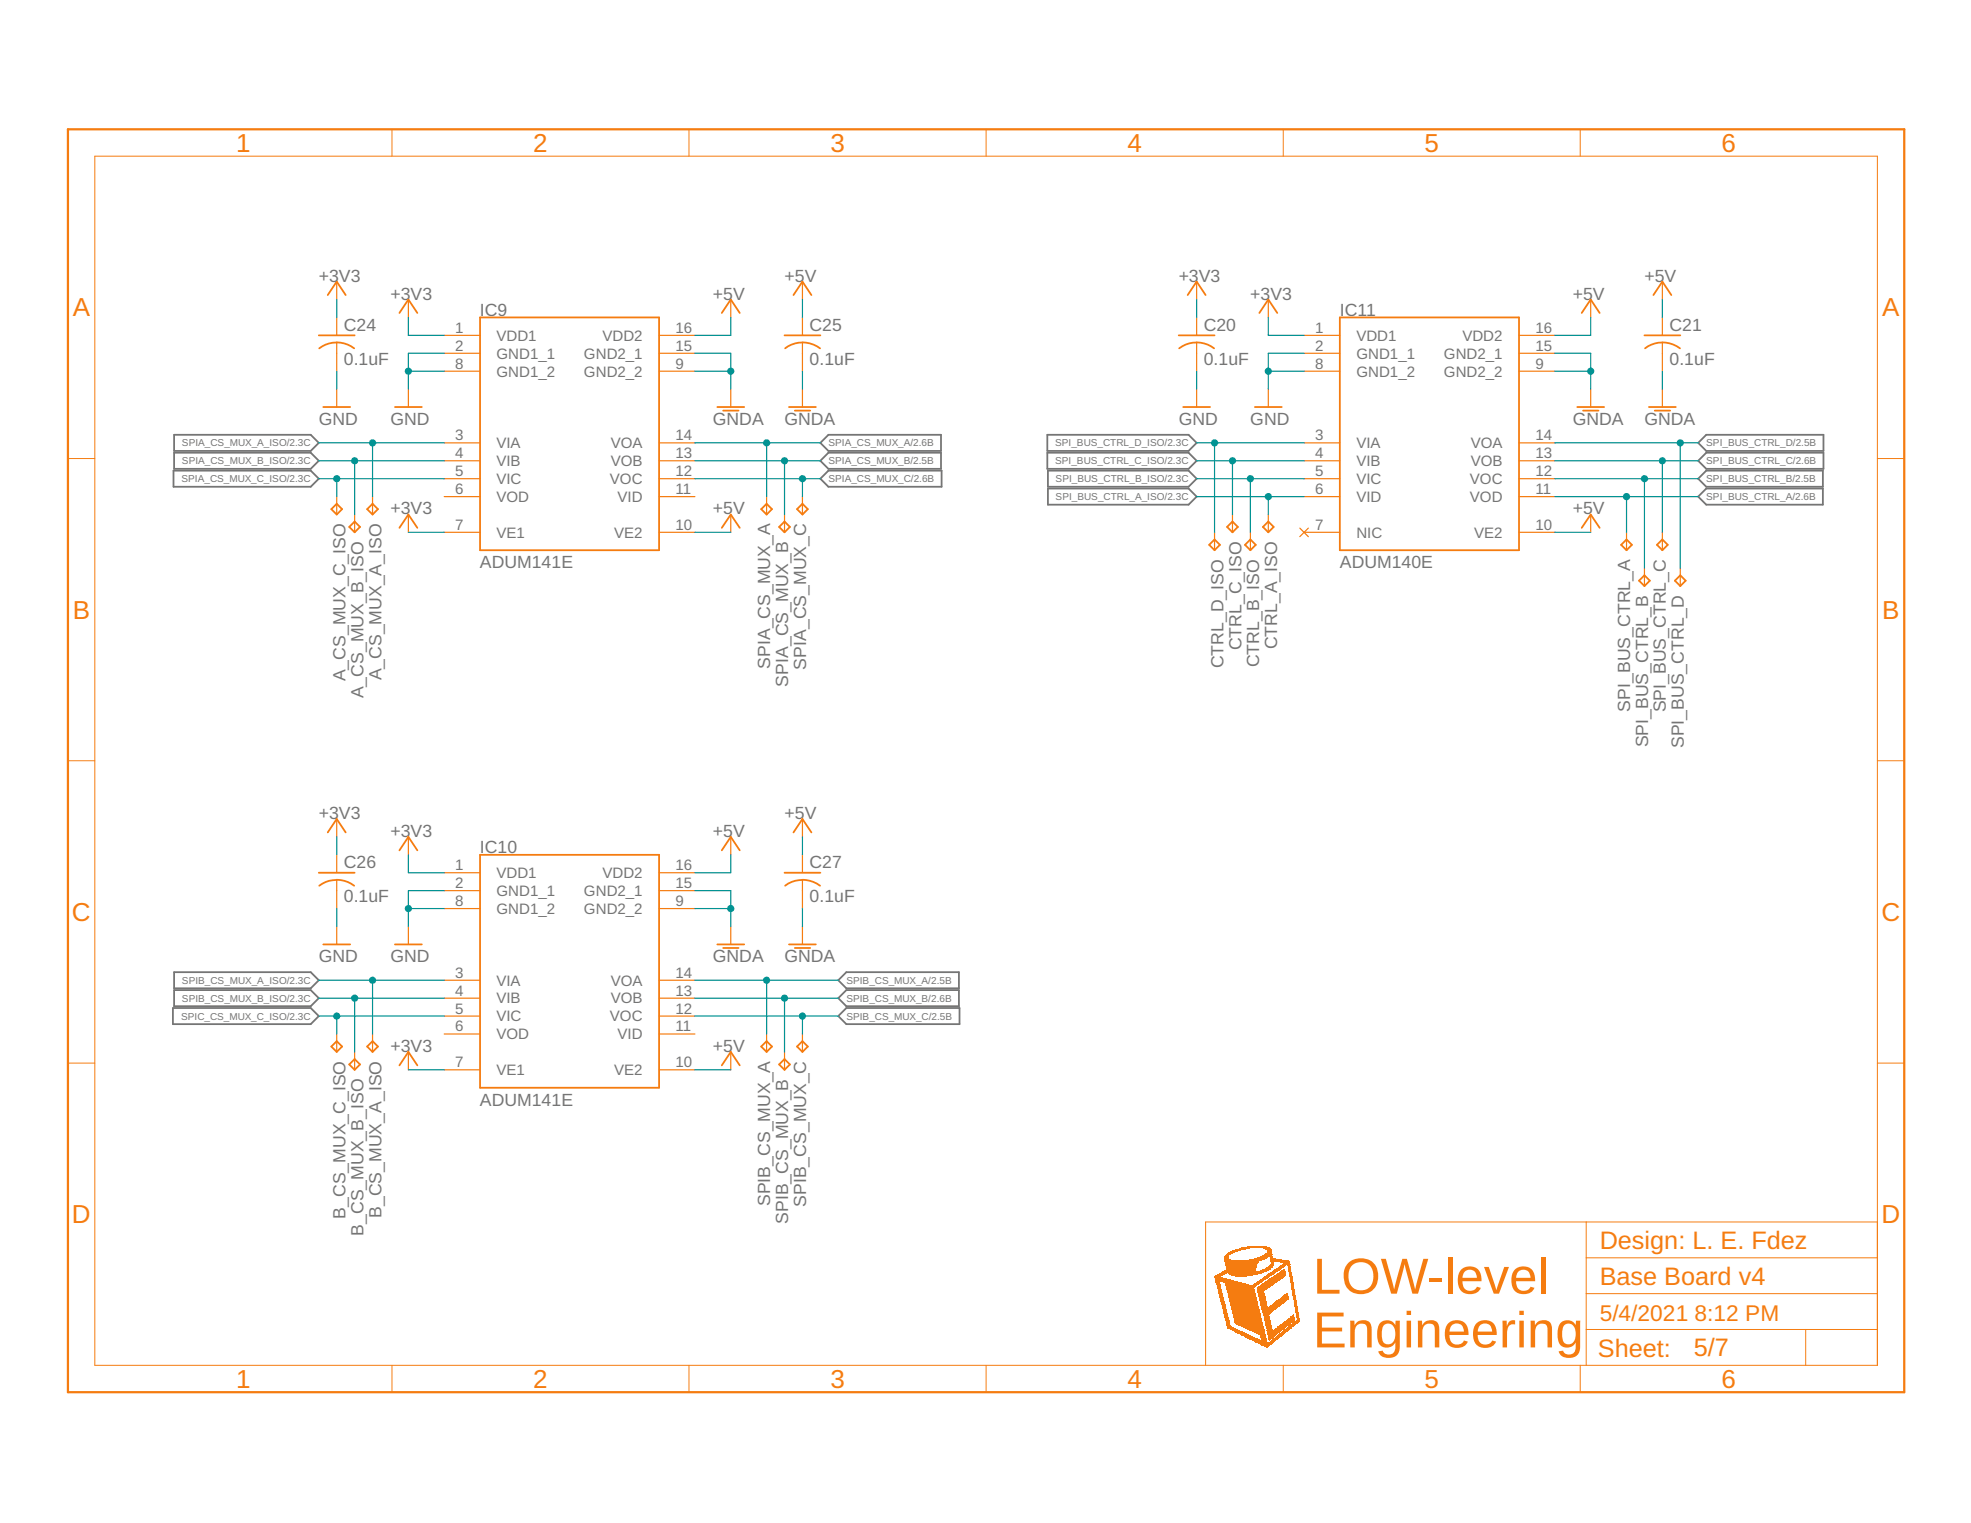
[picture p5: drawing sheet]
<svg xmlns="http://www.w3.org/2000/svg" width="279mm" height="216mm" viewBox="0 0 279 216" stroke-linecap="round" stroke-linejoin="round" font-family="sans-serif">
<defs><g id="words">
<g font-size="7.2" fill="#f57c10">
<text x="186.1" y="183.4">LOW-level</text>
<text x="186.1" y="191">Engineering</text>
</g>
<g font-size="3.7" fill="#f57c10">
<text x="33.5" y="21.5">1</text>
<text x="75.6" y="21.5">2</text>
<text x="117.7" y="21.5">3</text>
<text x="159.8" y="21.5">4</text>
<text x="201.9" y="21.5">5</text>
<text x="244.1" y="21.5">6</text>
<text x="10.3" y="44.9">A</text>
<text x="266.8" y="44.9">A</text>
<text x="10.3" y="87.7">B</text>
<text x="266.8" y="87.7">B</text>
<text x="10.2" y="130.6">C</text>
<text x="266.7" y="130.6">C</text>
<text x="10.2" y="173.4">D</text>
<text x="266.7" y="173.4">D</text>
<text x="33.5" y="196.7">1</text>
<text x="75.6" y="196.7">2</text>
<text x="117.7" y="196.7">3</text>
<text x="159.8" y="196.7">4</text>
<text x="201.9" y="196.7">5</text>
<text x="244.1" y="196.7">6</text>
</g>
<g font-size="3.6" fill="#f57c10">
<text x="226.8" y="177">Design: L. E. Fdez</text>
<text x="226.8" y="182.1">Base Board v4</text>
<text x="226.5" y="192.4">Sheet:</text>
<text x="240.1" y="192.3">5/7</text>
</g>
<g font-size="3.2" fill="#f57c10">
<text x="226.8" y="187.2">5/4/2021</text>
<text x="240.2" y="187.2">8:12 PM</text>
</g>
<g font-size="2.5" fill="#757575">
<text x="45.2" y="39.9">+3V3</text>
<text x="111.2" y="39.9">+5V</text>
<text x="167.1" y="39.9">+3V3</text>
<text x="233.1" y="39.9">+5V</text>
<text x="48.7" y="46.9">C24</text>
<text x="55.3" y="42.5">+3V3</text>
<text x="68" y="44.7">IC9</text>
<text x="101.1" y="42.5">+5V</text>
<text x="114.8" y="46.9">C25</text>
<text x="170.6" y="46.9">C20</text>
<text x="177.2" y="42.5">+3V3</text>
<text x="189.9" y="44.7">IC11</text>
<text x="223" y="42.5">+5V</text>
<text x="236.7" y="46.9">C21</text>
<text x="48.7" y="51.7">0.1uF</text>
<text x="114.8" y="51.7">0.1uF</text>
<text x="170.6" y="51.7">0.1uF</text>
<text x="236.7" y="51.7">0.1uF</text>
<text x="45.2" y="60.2">GND</text>
<text x="55.3" y="60.2">GND</text>
<text x="101.1" y="60.2">GNDA</text>
<text x="111.2" y="60.2">GNDA</text>
<text x="167.1" y="60.2">GND</text>
<text x="177.2" y="60.2">GND</text>
<text x="223" y="60.2">GNDA</text>
<text x="233.1" y="60.2">GNDA</text>
<text x="55.3" y="72.9">+3V3</text>
<text x="101.1" y="72.9">+5V</text>
<text x="223" y="72.9">+5V</text>
<text x="68" y="80.5">ADUM141E</text>
<text x="189.9" y="80.5">ADUM140E</text>
<text x="109.2" y="94.8" transform="rotate(-90 109.2 94.8)">SPIA_CS_MUX_A</text>
<text x="114.3" y="94.9" transform="rotate(-90 114.3 94.9)">SPIA_CS_MUX_C</text>
<text x="173.4" y="94.7" transform="rotate(-90 173.4 94.7)">CTRL_D_ISO</text>
<text x="176" y="92.2" transform="rotate(-90 176 92.2)">CTRL_C_ISO</text>
<text x="178.5" y="94.6" transform="rotate(-90 178.5 94.6)">CTRL_B_ISO</text>
<text x="181.1" y="92.1" transform="rotate(-90 181.1 92.1)">CTRL_A_ISO</text>
<text x="49" y="96.6" transform="rotate(-90 49 96.6)">A_CS_MUX_C_ISO</text>
<text x="51.5" y="99" transform="rotate(-90 51.5 99)">A_CS_MUX_B_ISO</text>
<text x="54.1" y="96.5" transform="rotate(-90 54.1 96.5)">A_CS_MUX_A_ISO</text>
<text x="111.7" y="97.3" transform="rotate(-90 111.7 97.3)">SPIA_CS_MUX_B</text>
<text x="231.1" y="100.9" transform="rotate(-90 231.1 100.9)">SPI_BUS_CTRL_A</text>
<text x="236.2" y="101" transform="rotate(-90 236.2 101)">SPI_BUS_CTRL_C</text>
<text x="233.6" y="105.9" transform="rotate(-90 233.6 105.9)">SPI_BUS_CTRL_B</text>
<text x="238.7" y="106.1" transform="rotate(-90 238.7 106.1)">SPI_BUS_CTRL_D</text>
<text x="45.2" y="116.1">+3V3</text>
<text x="55.3" y="118.6">+3V3</text>
<text x="101.1" y="118.6">+5V</text>
<text x="111.2" y="116.1">+5V</text>
<text x="48.7" y="123.1">C26</text>
<text x="68" y="120.9">IC10</text>
<text x="114.8" y="123.1">C27</text>
<text x="48.7" y="127.9">0.1uF</text>
<text x="114.8" y="127.9">0.1uF</text>
<text x="45.2" y="136.4">GND</text>
<text x="55.3" y="136.4">GND</text>
<text x="101.1" y="136.4">GNDA</text>
<text x="111.2" y="136.4">GNDA</text>
<text x="55.3" y="149.1">+3V3</text>
<text x="101.1" y="149.1">+5V</text>
<text x="68" y="156.7">ADUM141E</text>
<text x="49" y="172.8" transform="rotate(-90 49 172.8)">B_CS_MUX_C_ISO</text>
<text x="54.1" y="172.6" transform="rotate(-90 54.1 172.6)">B_CS_MUX_A_ISO</text>
<text x="109.2" y="171" transform="rotate(-90 109.2 171)">SPIB_CS_MUX_A</text>
<text x="111.7" y="173.5" transform="rotate(-90 111.7 173.5)">SPIB_CS_MUX_B</text>
<text x="114.3" y="171.1" transform="rotate(-90 114.3 171.1)">SPIB_CS_MUX_C</text>
<text x="51.5" y="175.2" transform="rotate(-90 51.5 175.2)">B_CS_MUX_B_ISO</text>
</g>
<g font-size="2.1" fill="#757575">
<text x="64.5" y="47.2">1</text>
<text x="95.8" y="47.2">16</text>
<text x="186.4" y="47.2">1</text>
<text x="217.7" y="47.2">16</text>
<text x="64.5" y="49.7">2</text>
<text x="64.5" y="52.3">8</text>
<text x="70.4" y="48.3">VDD1</text>
<text x="70.4" y="50.8">GND1_1</text>
<text x="70.4" y="53.4">GND1_2</text>
<text x="82.8" y="53.4">GND2_2</text>
<text x="82.8" y="50.8">GND2_1</text>
<text x="85.4" y="48.3">VDD2</text>
<text x="95.8" y="52.3">9</text>
<text x="95.8" y="49.7">15</text>
<text x="186.4" y="49.7">2</text>
<text x="186.4" y="52.3">8</text>
<text x="192.3" y="48.3">VDD1</text>
<text x="192.3" y="50.8">GND1_1</text>
<text x="192.3" y="53.4">GND1_2</text>
<text x="204.7" y="53.4">GND2_2</text>
<text x="204.7" y="50.8">GND2_1</text>
<text x="207.3" y="48.3">VDD2</text>
<text x="217.7" y="52.3">9</text>
<text x="217.7" y="49.7">15</text>
<text x="64.5" y="62.4">3</text>
<text x="64.5" y="65">4</text>
<text x="70.4" y="63.5">VIA</text>
<text x="86.6" y="63.5">VOA</text>
<text x="95.8" y="65">13</text>
<text x="95.8" y="62.4">14</text>
<text x="186.4" y="62.4">3</text>
<text x="186.4" y="65">4</text>
<text x="192.3" y="63.5">VIA</text>
<text x="208.5" y="63.5">VOA</text>
<text x="217.7" y="65">13</text>
<text x="217.7" y="62.4">14</text>
<text x="64.5" y="67.5">5</text>
<text x="64.5" y="70">6</text>
<text x="70.4" y="66.1">VIB</text>
<text x="70.4" y="68.6">VIC</text>
<text x="70.4" y="71.2">VOD</text>
<text x="86.5" y="68.6">VOC</text>
<text x="86.6" y="66.1">VOB</text>
<text x="87.5" y="71.2">VID</text>
<text x="95.8" y="70">11</text>
<text x="95.8" y="67.5">12</text>
<text x="186.4" y="67.5">5</text>
<text x="186.4" y="70">6</text>
<text x="192.3" y="66.1">VIB</text>
<text x="192.3" y="68.6">VIC</text>
<text x="192.3" y="71.2">VID</text>
<text x="208.4" y="71.2">VOD</text>
<text x="208.4" y="68.6">VOC</text>
<text x="208.5" y="66.1">VOB</text>
<text x="217.7" y="70">11</text>
<text x="217.7" y="67.5">12</text>
<text x="64.5" y="75.1">7</text>
<text x="70.4" y="76.2">VE1</text>
<text x="87.1" y="76.2">VE2</text>
<text x="95.8" y="75.1">10</text>
<text x="186.4" y="75.1">7</text>
<text x="192.3" y="76.2">NIC</text>
<text x="209" y="76.2">VE2</text>
<text x="217.7" y="75.1">10</text>
<text x="64.5" y="123.4">1</text>
<text x="64.5" y="125.9">2</text>
<text x="70.4" y="124.5">VDD1</text>
<text x="85.4" y="124.5">VDD2</text>
<text x="95.8" y="125.9">15</text>
<text x="95.8" y="123.4">16</text>
<text x="64.5" y="128.4">8</text>
<text x="70.4" y="127">GND1_1</text>
<text x="70.4" y="129.6">GND1_2</text>
<text x="82.8" y="129.6">GND2_2</text>
<text x="82.8" y="127">GND2_1</text>
<text x="95.8" y="128.4">9</text>
<text x="64.5" y="138.6">3</text>
<text x="64.5" y="141.1">4</text>
<text x="64.5" y="143.7">5</text>
<text x="70.4" y="139.7">VIA</text>
<text x="70.4" y="142.3">VIB</text>
<text x="86.6" y="142.3">VOB</text>
<text x="86.6" y="139.7">VOA</text>
<text x="95.8" y="143.7">12</text>
<text x="95.8" y="141.1">13</text>
<text x="95.8" y="138.6">14</text>
<text x="64.5" y="146.2">6</text>
<text x="70.4" y="144.8">VIC</text>
<text x="70.4" y="147.3">VOD</text>
<text x="86.5" y="144.8">VOC</text>
<text x="87.5" y="147.3">VID</text>
<text x="95.8" y="146.2">11</text>
<text x="64.5" y="151.3">7</text>
<text x="70.4" y="152.4">VE1</text>
<text x="87.1" y="152.4">VE2</text>
<text x="95.8" y="151.3">10</text>
</g>
<g font-size="1.4" fill="#757575">
<text x="25.8" y="63.3">SPIA_CS_MUX_A_ISO/2.3C</text>
<text x="25.8" y="65.8">SPIA_CS_MUX_B_ISO/2.3C</text>
<text x="117.4" y="65.8">SPIA_CS_MUX_B/2.5B</text>
<text x="117.4" y="63.3">SPIA_CS_MUX_A/2.6B</text>
<text x="149.6" y="65.8">SPI_BUS_CTRL_C_ISO/2.3C</text>
<text x="149.6" y="63.3">SPI_BUS_CTRL_D_ISO/2.3C</text>
<text x="241.9" y="63.3">SPI_BUS_CTRL_D/2.5B</text>
<text x="241.9" y="65.8">SPI_BUS_CTRL_C/2.6B</text>
<text x="25.7" y="68.4">SPIA_CS_MUX_C_ISO/2.3C</text>
<text x="117.4" y="68.4">SPIA_CS_MUX_C/2.6B</text>
<text x="149.6" y="70.9">SPI_BUS_CTRL_A_ISO/2.3C</text>
<text x="149.6" y="68.4">SPI_BUS_CTRL_B_ISO/2.3C</text>
<text x="241.9" y="68.4">SPI_BUS_CTRL_B/2.5B</text>
<text x="241.9" y="70.9">SPI_BUS_CTRL_A/2.6B</text>
<text x="25.8" y="139.5">SPIB_CS_MUX_A_ISO/2.3C</text>
<text x="25.8" y="142">SPIB_CS_MUX_B_ISO/2.3C</text>
<text x="120" y="139.5">SPIB_CS_MUX_A/2.5B</text>
<text x="120" y="142">SPIB_CS_MUX_B/2.6B</text>
<text x="25.7" y="144.5">SPIC_CS_MUX_C_ISO/2.3C</text>
<text x="120" y="144.5">SPIB_CS_MUX_C/2.5B</text>
</g>
</g></defs>
<g fill="none" stroke="#757575" stroke-width=".25">
<path d="M24.6 66.7h19.4l1.2 1.2-1.2 1.1h-19.4zM24.7 64.2h19.3l1.2 1.1-1.2 1.2h-19.3zM24.7 61.6h19.3l1.2 1.2-1.2 1.1h-19.3zM116.3 67.9l1.1-1.2h16.1v2.3h-16.1zM116.3 65.3l1.1-1.1h16v2.3h-16zM116.3 62.8l1.1-1.2h16v2.3h-16zM148.5 64.2h20l1.1 1.1-1.1 1.2h-20zM148.5 61.6h20l1.1 1.2-1.1 1.1h-20zM148.5 69.3h20l1.1 1.1-1.1 1.1h-20zM148.5 66.7h20l1.1 1.2-1.1 1.1h-20zM240.7 62.8l1.2-1.2h16.6v2.3h-16.6zM241.9 69.3h16.5v2.2h-16.5l-1.2-1.1z"/>
<path d="M241.9 66.7h16.5v2.3h-16.5l-1.2-1.1zM241.9 64.2h16.6v2.3h-16.6l-1.2-1.2zM24.7 137.8h19.3l1.2 1.2-1.2 1.1h-19.3zM118.8 139l1.2-1.2h15.9v2.3h-15.9zM24.5 142.9h19.5l1.2 1.1-1.2 1.2h-19.5zM24.7 140.4h19.3l1.2 1.1-1.2 1.1h-19.3zM118.8 141.5l1.2-1.1h15.9v2.2h-15.9zM118.8 144l1.2-1.1h16v2.3h-16z"/>
</g>
<g fill="#f57c10">
<path d="M179.5 191h.2z" fill-rule="evenodd"/>
<path d="M179.4 190.9l.3 .1z" fill-rule="evenodd"/>
<path d="M179.4 190.9h.4z" fill-rule="evenodd"/>
<path d="M179.3 190.9h.5z" fill-rule="evenodd"/>
<path d="M179.3 190.8l.5 .1z" fill-rule="evenodd"/>
<path d="M179.2 190.8h.7z" fill-rule="evenodd"/>
<path d="M179.1 190.8h.9z" fill-rule="evenodd"/>
<path d="M179 190.7l1 .1z" fill-rule="evenodd"/>
<path d="M178.9 190.7h1.1z" fill-rule="evenodd"/>
<path d="M178.8 190.6l1.3 .1z" fill-rule="evenodd"/>
<path d="M178.8 190.6h1.3z" fill-rule="evenodd"/>
<path d="M178.7 190.6h1.5z" fill-rule="evenodd"/>
<path d="M178.6 190.5l1.6 .1z" fill-rule="evenodd"/>
<path d="M178.6 190.5h1.7z" fill-rule="evenodd"/>
<path d="M178.5 190.5h1.8z" fill-rule="evenodd"/>
<path d="M178.4 190.4l1.3 .1z" fill-rule="evenodd"/>
<path d="M179.7 190.4l.7 .1z" fill-rule="evenodd"/>
<path d="M178.3 190.4h1.3z" fill-rule="evenodd"/>
<path d="M179.8 190.4h.6z" fill-rule="evenodd"/>
<path d="M178.2 190.3l1.4 .1z" fill-rule="evenodd"/>
<path d="M179.9 190.3l.5 .1z" fill-rule="evenodd"/>
<path d="M178.2 190.3l1.4 .1z" fill-rule="evenodd"/>
<path d="M179.9 190.3l.6 .1z" fill-rule="evenodd"/>
<path d="M178.1 190.3h1.5z" fill-rule="evenodd"/>
<path d="M179.9 190.3h.7z" fill-rule="evenodd"/>
<path d="M178 190.2l1.6 .1z" fill-rule="evenodd"/>
<path d="M180 190.2l.6 .1z" fill-rule="evenodd"/>
<path d="M177.9 190.2h1.7z" fill-rule="evenodd"/>
<path d="M180 190.2h.6z" fill-rule="evenodd"/>
<path d="M177.9 190.1l1.7 .1z" fill-rule="evenodd"/>
<path d="M180.1 190.1l.6 .1z" fill-rule="evenodd"/>
<path d="M177.8 190.1l1.8 .1z" fill-rule="evenodd"/>
<path d="M180.1 190.1l.6 .1z" fill-rule="evenodd"/>
<path d="M177.7 190.1h1.9z" fill-rule="evenodd"/>
<path d="M180.1 190.1h.7z" fill-rule="evenodd"/>
<path d="M177.6 190l2 .1z" fill-rule="evenodd"/>
<path d="M180.2 190l.6 .1z" fill-rule="evenodd"/>
<path d="M177.5 190h1.2z" fill-rule="evenodd"/>
<path d="M178.8 190h.8z" fill-rule="evenodd"/>
<path d="M180.3 190h.5z" fill-rule="evenodd"/>
<path d="M177.5 189.9l1.1 .1z" fill-rule="evenodd"/>
<path d="M178.8 189.9l.7 .1z" fill-rule="evenodd"/>
<path d="M179.9 189.9l.1 .1z" fill-rule="evenodd"/>
<path d="M180.3 189.9l.6 .1z" fill-rule="evenodd"/>
<path d="M177.4 189.9l1.1 .1z" fill-rule="evenodd"/>
<path d="M178.8 189.9l.7 .1z" fill-rule="evenodd"/>
<path d="M179.9 189.9l.1 .1z" fill-rule="evenodd"/>
<path d="M180.4 189.9l.6 .1z" fill-rule="evenodd"/>
<path d="M177.3 189.9h1.2z" fill-rule="evenodd"/>
<path d="M178.8 189.9h.7z" fill-rule="evenodd"/>
<path d="M179.9 189.9h.2z" fill-rule="evenodd"/>
<path d="M180.4 189.9h.6z" fill-rule="evenodd"/>
<path d="M177.2 189.8l1.2 .1z" fill-rule="evenodd"/>
<path d="M178.8 189.8l.7 .1z" fill-rule="evenodd"/>
<path d="M179.9 189.8l.2 .1z" fill-rule="evenodd"/>
<path d="M180.4 189.8l.6 .1z" fill-rule="evenodd"/>
<path d="M177.1 189.8h1.2z" fill-rule="evenodd"/>
<path d="M178.8 189.8h.7z" fill-rule="evenodd"/>
<path d="M179.9 189.8h.3z" fill-rule="evenodd"/>
<path d="M180.5 189.8h.6z" fill-rule="evenodd"/>
<path d="M177.1 189.8h1.1z" fill-rule="evenodd"/>
<path d="M178.7 189.8h.8z" fill-rule="evenodd"/>
<path d="M179.9 189.8h.3z" fill-rule="evenodd"/>
<path d="M180.5 189.8h.7z" fill-rule="evenodd"/>
<path d="M177 189.7l1.1 .1z" fill-rule="evenodd"/>
<path d="M178.7 189.7l.8 .1z" fill-rule="evenodd"/>
<path d="M179.9 189.7l.4 .1z" fill-rule="evenodd"/>
<path d="M180.6 189.7l.6 .1z" fill-rule="evenodd"/>
<path d="M176.9 189.7h1.2z" fill-rule="evenodd"/>
<path d="M178.7 189.7h.8z" fill-rule="evenodd"/>
<path d="M179.8 189.7h.5z" fill-rule="evenodd"/>
<path d="M180.6 189.7h.6z" fill-rule="evenodd"/>
<path d="M176.8 189.7h1.2z" fill-rule="evenodd"/>
<path d="M178.7 189.7h.8z" fill-rule="evenodd"/>
<path d="M179.8 189.7h.6z" fill-rule="evenodd"/>
<path d="M180.7 189.7h.6z" fill-rule="evenodd"/>
<path d="M176.8 189.6l1.1 .1z" fill-rule="evenodd"/>
<path d="M178.7 189.6l.8 .1z" fill-rule="evenodd"/>
<path d="M179.9 189.6l.5 .1z" fill-rule="evenodd"/>
<path d="M180.7 189.6l.7 .1z" fill-rule="evenodd"/>
<path d="M176.7 189.6h1.1z" fill-rule="evenodd"/>
<path d="M178.7 189.6h.8z" fill-rule="evenodd"/>
<path d="M179.9 189.6h.5z" fill-rule="evenodd"/>
<path d="M180.8 189.6h.6z" fill-rule="evenodd"/>
<path d="M176.6 189.5l1.1 .1z" fill-rule="evenodd"/>
<path d="M178.7 189.5l.8 .1z" fill-rule="evenodd"/>
<path d="M179.8 189.5l.7 .1z" fill-rule="evenodd"/>
<path d="M180.8 189.5l.6 .1z" fill-rule="evenodd"/>
<path d="M176.5 189.5h1.1z" fill-rule="evenodd"/>
<path d="M178.6 189.5h.9z" fill-rule="evenodd"/>
<path d="M179.8 189.5h.8z" fill-rule="evenodd"/>
<path d="M180.9 189.5h.6z" fill-rule="evenodd"/>
<path d="M176.4 189.5h1.1z" fill-rule="evenodd"/>
<path d="M178.6 189.5h.8z" fill-rule="evenodd"/>
<path d="M179.8 189.5h.8z" fill-rule="evenodd"/>
<path d="M180.9 189.5h.6z" fill-rule="evenodd"/>
<path d="M176.4 189.4l1.1 .1z" fill-rule="evenodd"/>
<path d="M178.6 189.4l.8 .1z" fill-rule="evenodd"/>
<path d="M179.8 189.4l.8 .1z" fill-rule="evenodd"/>
<path d="M181 189.4l.6 .1z" fill-rule="evenodd"/>
<path d="M176.3 189.4h1.1z" fill-rule="evenodd"/>
<path d="M178.6 189.4h.8z" fill-rule="evenodd"/>
<path d="M179.8 189.4h.9z" fill-rule="evenodd"/>
<path d="M181 189.4h.6z" fill-rule="evenodd"/>
<path d="M176.2 189.4h1.1z" fill-rule="evenodd"/>
<path d="M178.6 189.4h.8z" fill-rule="evenodd"/>
<path d="M179.8 189.4h.9z" fill-rule="evenodd"/>
<path d="M181.1 189.4h.6z" fill-rule="evenodd"/>
<path d="M176.1 189.3l1.1 .1z" fill-rule="evenodd"/>
<path d="M178.6 189.3l.8 .1z" fill-rule="evenodd"/>
<path d="M179.8 189.3l1 .1z" fill-rule="evenodd"/>
<path d="M181.1 189.3l.6 .1z" fill-rule="evenodd"/>
<path d="M176.1 189.3h1z" fill-rule="evenodd"/>
<path d="M178.6 189.3h.8z" fill-rule="evenodd"/>
<path d="M179.8 189.3h1z" fill-rule="evenodd"/>
<path d="M181.2 189.3h.6z" fill-rule="evenodd"/>
<path d="M176 189.2l1.1 .1z" fill-rule="evenodd"/>
<path d="M178.6 189.2l.8 .1z" fill-rule="evenodd"/>
<path d="M179.8 189.2l1.1 .1z" fill-rule="evenodd"/>
<path d="M181.2 189.2l.6 .1z" fill-rule="evenodd"/>
<path d="M175.9 189.2h1.1z" fill-rule="evenodd"/>
<path d="M178.6 189.2h.8z" fill-rule="evenodd"/>
<path d="M179.7 189.2h1.3z" fill-rule="evenodd"/>
<path d="M181.3 189.2h.5z" fill-rule="evenodd"/>
<path d="M175.9 189.2h1z" fill-rule="evenodd"/>
<path d="M178.5 189.2h.8z" fill-rule="evenodd"/>
<path d="M179.7 189.2h1.3z" fill-rule="evenodd"/>
<path d="M181.3 189.2h.6z" fill-rule="evenodd"/>
<path d="M175.8 189.1l1 .1z" fill-rule="evenodd"/>
<path d="M178.4 189.1l.9 .1z" fill-rule="evenodd"/>
<path d="M179.7 189.1l1.3 .1z" fill-rule="evenodd"/>
<path d="M181.4 189.1l.6 .1z" fill-rule="evenodd"/>
<path d="M175.7 189.1h1z" fill-rule="evenodd"/>
<path d="M178.4 189.1h.9z" fill-rule="evenodd"/>
<path d="M179.7 189.1h1.3z" fill-rule="evenodd"/>
<path d="M181.4 189.1h.6z" fill-rule="evenodd"/>
<path d="M175.6 189l1.1 .1z" fill-rule="evenodd"/>
<path d="M178.3 189l1 .1z" fill-rule="evenodd"/>
<path d="M179.7 189l1.4 .1z" fill-rule="evenodd"/>
<path d="M181.4 189l.6 .1z" fill-rule="evenodd"/>
<path d="M175.5 189l1.1 .1z" fill-rule="evenodd"/>
<path d="M178.2 189l1.1 .1z" fill-rule="evenodd"/>
<path d="M179.7 189l1.5 .1z" fill-rule="evenodd"/>
<path d="M181.5 189l.6 .1z" fill-rule="evenodd"/>
<path d="M175.5 189h1z" fill-rule="evenodd"/>
<path d="M178.1 189h1.2z" fill-rule="evenodd"/>
<path d="M179.7 189h1.5z" fill-rule="evenodd"/>
<path d="M181.5 189h.6z" fill-rule="evenodd"/>
<path d="M175.4 188.9l1 .1z" fill-rule="evenodd"/>
<path d="M178 188.9l1.3 .1z" fill-rule="evenodd"/>
<path d="M179.7 188.9l1.6 .1z" fill-rule="evenodd"/>
<path d="M181.6 188.9l.6 .1z" fill-rule="evenodd"/>
<path d="M175.3 188.9h1z" fill-rule="evenodd"/>
<path d="M177.9 188.9h1.4z" fill-rule="evenodd"/>
<path d="M179.6 188.9h1.7z" fill-rule="evenodd"/>
<path d="M181.6 188.9h.6z" fill-rule="evenodd"/>
<path d="M175.2 188.8l1.1 .1z" fill-rule="evenodd"/>
<path d="M177.8 188.8l1.5 .1z" fill-rule="evenodd"/>
<path d="M179.7 188.8l1.7 .1z" fill-rule="evenodd"/>
<path d="M181.7 188.8l.6 .1z" fill-rule="evenodd"/>
<path d="M175.2 188.8l1 .1z" fill-rule="evenodd"/>
<path d="M177.7 188.8l1.6 .1z" fill-rule="evenodd"/>
<path d="M179.7 188.8l1.7 .1z" fill-rule="evenodd"/>
<path d="M181.7 188.8l.6 .1z" fill-rule="evenodd"/>
<path d="M175.1 188.8h1z" fill-rule="evenodd"/>
<path d="M177.7 188.8h1.6z" fill-rule="evenodd"/>
<path d="M179.7 188.8h1.7z" fill-rule="evenodd"/>
<path d="M181.8 188.8h.6z" fill-rule="evenodd"/>
<path d="M175 188.7l1 .1z" fill-rule="evenodd"/>
<path d="M177.6 188.7l1.7 .1z" fill-rule="evenodd"/>
<path d="M179.6 188.7l1.9 .1z" fill-rule="evenodd"/>
<path d="M181.8 188.7l.6 .1z" fill-rule="evenodd"/>
<path d="M174.9 188.7h1z" fill-rule="evenodd"/>
<path d="M177.5 188.7h1.7z" fill-rule="evenodd"/>
<path d="M179.6 188.7h1.9z" fill-rule="evenodd"/>
<path d="M181.9 188.7h.6z" fill-rule="evenodd"/>
<path d="M174.9 188.7h.9z" fill-rule="evenodd"/>
<path d="M177.4 188.7h1.8z" fill-rule="evenodd"/>
<path d="M179.6 188.7h2z" fill-rule="evenodd"/>
<path d="M181.9 188.7h.6z" fill-rule="evenodd"/>
<path d="M174.8 188.6l.9 .1z" fill-rule="evenodd"/>
<path d="M177.3 188.6l1.9 .1z" fill-rule="evenodd"/>
<path d="M179.6 188.6l.8 .1z" fill-rule="evenodd"/>
<path d="M180.4 188.6l1.2 .1z" fill-rule="evenodd"/>
<path d="M181.9 188.6l.7 .1z" fill-rule="evenodd"/>
<path d="M174.7 188.6h1z" fill-rule="evenodd"/>
<path d="M177.2 188.6h2z" fill-rule="evenodd"/>
<path d="M179.6 188.6h.8z" fill-rule="evenodd"/>
<path d="M180.5 188.6h1.2z" fill-rule="evenodd"/>
<path d="M182 188.6h.6z" fill-rule="evenodd"/>
<path d="M174.6 188.6h1z" fill-rule="evenodd"/>
</g>
<g fill="#f57c10">
<path d="M179.5 191h.2zM179.5 191h.2z"/>
<path d="M179.4 190.9l.3 .1zM179.4 190.9l.3 .1z"/>
<path d="M179.4 190.9h.4zM179.4 190.9h.4z"/>
<path d="M179.3 190.9h.5zM179.3 190.9h.5z"/>
<path d="M179.3 190.8l.5 .1zM179.3 190.8l.5 .1z"/>
<path d="M179.2 190.8h.7zM179.2 190.8h.7z"/>
<path d="M179.1 190.8h.9zM179.1 190.8h.9z"/>
<path d="M179 190.7l1 .1zM179 190.7l1 .1z"/>
<path d="M178.9 190.7h1.1zM178.9 190.7h1.1z"/>
<path d="M178.8 190.6l1.3 .1zM178.8 190.6l1.3 .1z"/>
<path d="M178.8 190.6h1.3zM178.8 190.6h1.3z"/>
<path d="M178.7 190.6h1.5zM178.7 190.6h1.5z"/>
<path d="M178.6 190.5l1.6 .1zM178.6 190.5l1.6 .1z"/>
<path d="M178.6 190.5h1.7zM178.6 190.5h1.7z"/>
<path d="M178.5 190.5h1.8zM178.5 190.5h1.8z"/>
<path d="M178.4 190.4l1.3 .1zM178.4 190.4l1.3 .1z"/>
<path d="M179.7 190.4l.7 .1zM179.7 190.4l.7 .1z"/>
<path d="M178.3 190.4h1.3zM178.3 190.4h1.3z"/>
<path d="M179.8 190.4h.6zM179.8 190.4h.6z"/>
<path d="M178.2 190.3l1.4 .1zM178.2 190.3l1.4 .1z"/>
<path d="M179.9 190.3l.5 .1zM179.9 190.3l.5 .1z"/>
<path d="M178.2 190.3l1.4 .1zM178.2 190.3l1.4 .1z"/>
<path d="M179.9 190.3l.6 .1zM179.9 190.3l.6 .1z"/>
<path d="M178.1 190.3h1.5zM178.1 190.3h1.5z"/>
<path d="M179.9 190.3h.7zM179.9 190.3h.7z"/>
<path d="M178 190.2l1.6 .1zM178 190.2l1.6 .1z"/>
<path d="M180 190.2l.6 .1zM180 190.2l.6 .1z"/>
<path d="M177.9 190.2h1.7zM177.9 190.2h1.7z"/>
<path d="M180 190.2h.6zM180 190.2h.6z"/>
<path d="M177.9 190.1l1.7 .1zM177.9 190.1l1.7 .1z"/>
<path d="M180.1 190.1l.6 .1zM180.1 190.1l.6 .1z"/>
<path d="M177.8 190.1l1.8 .1zM177.8 190.1l1.8 .1z"/>
<path d="M180.1 190.1l.6 .1zM180.1 190.1l.6 .1z"/>
<path d="M177.7 190.1h1.9zM177.7 190.1h1.9z"/>
<path d="M180.1 190.1h.7zM180.1 190.1h.7z"/>
<path d="M177.6 190l2 .1zM177.6 190l2 .1z"/>
<path d="M180.2 190l.6 .1zM180.2 190l.6 .1z"/>
<path d="M177.5 190h1.2zM177.5 190h1.2z"/>
<path d="M178.8 190h.8zM178.8 190h.8z"/>
<path d="M180.3 190h.5zM180.3 190h.5z"/>
<path d="M177.5 189.9l1.1 .1zM177.5 189.9l1.1 .1z"/>
<path d="M178.8 189.9l.7 .1zM178.8 189.9l.7 .1z"/>
<path d="M179.9 189.9l.1 .1zM179.9 189.9l.1 .1z"/>
<path d="M180.3 189.9l.6 .1zM180.3 189.9l.6 .1z"/>
<path d="M177.4 189.9l1.1 .1zM177.4 189.9l1.1 .1z"/>
<path d="M178.8 189.9l.7 .1zM178.8 189.9l.7 .1z"/>
<path d="M179.9 189.9l.1 .1zM179.9 189.9l.1 .1z"/>
<path d="M180.4 189.9l.6 .1zM180.4 189.9l.6 .1z"/>
<path d="M177.3 189.9h1.2zM177.3 189.9h1.2z"/>
<path d="M178.8 189.9h.7zM178.8 189.9h.7z"/>
<path d="M179.9 189.9h.2zM179.9 189.9h.2z"/>
<path d="M180.4 189.9h.6zM180.4 189.9h.6z"/>
<path d="M177.2 189.8l1.2 .1zM177.2 189.8l1.2 .1z"/>
<path d="M178.8 189.8l.7 .1zM178.8 189.8l.7 .1z"/>
<path d="M179.9 189.8l.2 .1zM179.9 189.8l.2 .1z"/>
<path d="M180.4 189.8l.6 .1zM180.4 189.8l.6 .1z"/>
<path d="M177.1 189.8h1.2zM177.1 189.8h1.2z"/>
<path d="M178.8 189.8h.7zM178.8 189.8h.7z"/>
<path d="M179.9 189.8h.3zM179.9 189.8h.3z"/>
<path d="M180.5 189.8h.6zM180.5 189.8h.6z"/>
<path d="M177.1 189.8h1.1zM177.1 189.8h1.1z"/>
<path d="M178.7 189.8h.8zM178.7 189.8h.8z"/>
<path d="M179.9 189.8h.3zM179.9 189.8h.3z"/>
<path d="M180.5 189.8h.7zM180.5 189.8h.7z"/>
<path d="M177 189.7l1.1 .1zM177 189.7l1.1 .1z"/>
<path d="M178.7 189.7l.8 .1zM178.7 189.7l.8 .1z"/>
<path d="M179.9 189.7l.4 .1zM179.9 189.7l.4 .1z"/>
<path d="M180.6 189.7l.6 .1zM180.6 189.7l.6 .1z"/>
<path d="M176.9 189.7h1.2zM176.9 189.7h1.2z"/>
<path d="M178.7 189.7h.8zM178.7 189.7h.8z"/>
<path d="M179.8 189.7h.5zM179.8 189.7h.5z"/>
<path d="M180.6 189.7h.6zM180.6 189.7h.6z"/>
<path d="M176.8 189.7h1.2zM176.8 189.7h1.2z"/>
<path d="M178.7 189.7h.8zM178.7 189.7h.8z"/>
<path d="M179.8 189.7h.6zM179.8 189.7h.6z"/>
<path d="M180.7 189.7h.6zM180.7 189.7h.6z"/>
<path d="M176.8 189.6l1.1 .1zM176.8 189.6l1.1 .1z"/>
<path d="M178.7 189.6l.8 .1zM178.7 189.6l.8 .1z"/>
<path d="M179.9 189.6l.5 .1zM179.9 189.6l.5 .1z"/>
<path d="M180.7 189.6l.7 .1zM180.7 189.6l.7 .1z"/>
<path d="M176.7 189.6h1.1zM176.7 189.6h1.1z"/>
<path d="M178.7 189.6h.8zM178.7 189.6h.8z"/>
<path d="M179.9 189.6h.5zM179.9 189.6h.5z"/>
<path d="M180.8 189.6h.6zM180.8 189.6h.6z"/>
<path d="M176.6 189.5l1.1 .1zM176.6 189.5l1.1 .1z"/>
<path d="M178.7 189.5l.8 .1zM178.7 189.5l.8 .1z"/>
<path d="M179.8 189.5l.7 .1zM179.8 189.5l.7 .1z"/>
<path d="M180.8 189.5l.6 .1zM180.8 189.5l.6 .1z"/>
<path d="M176.5 189.5h1.1zM176.5 189.5h1.1z"/>
<path d="M178.6 189.5h.9zM178.6 189.5h.9z"/>
<path d="M179.8 189.5h.8zM179.8 189.5h.8z"/>
<path d="M180.9 189.5h.6zM180.9 189.5h.6z"/>
<path d="M176.4 189.5h1.1zM176.4 189.5h1.1z"/>
<path d="M178.6 189.5h.8zM178.6 189.5h.8z"/>
<path d="M179.8 189.5h.8zM179.8 189.5h.8z"/>
<path d="M180.9 189.5h.6zM180.9 189.5h.6z"/>
<path d="M176.4 189.4l1.1 .1zM176.4 189.4l1.1 .1z"/>
<path d="M178.6 189.4l.8 .1zM178.6 189.4l.8 .1z"/>
<path d="M179.8 189.4l.8 .1zM179.8 189.4l.8 .1z"/>
<path d="M181 189.4l.6 .1zM181 189.4l.6 .1z"/>
<path d="M176.3 189.4h1.1zM176.3 189.4h1.1z"/>
<path d="M178.6 189.4h.8zM178.6 189.4h.8z"/>
<path d="M179.8 189.4h.9zM179.8 189.4h.9z"/>
<path d="M181 189.4h.6zM181 189.4h.6z"/>
<path d="M176.2 189.4h1.1zM176.2 189.4h1.1z"/>
<path d="M178.6 189.4h.8zM178.6 189.4h.8z"/>
<path d="M179.8 189.4h.9zM179.8 189.4h.9z"/>
<path d="M181.1 189.4h.6zM181.1 189.4h.6z"/>
<path d="M176.1 189.3l1.2 .1zM176.1 189.3l1.1 .1z"/>
<path d="M178.6 189.3l.8 .1zM178.6 189.3l.8 .1z"/>
<path d="M179.8 189.3l1 .1zM179.8 189.3l1 .1z"/>
<path d="M181.1 189.3l.6 .1zM181.1 189.3l.6 .1z"/>
<path d="M176.1 189.3h1zM176.1 189.3h1z"/>
<path d="M178.6 189.3h.8zM178.6 189.3h.8z"/>
<path d="M179.8 189.3h1zM179.8 189.3h1z"/>
<path d="M181.2 189.3h.6zM181.2 189.3h.6z"/>
<path d="M176 189.2l1.1 .1zM176 189.2l1.1 .1z"/>
<path d="M178.6 189.2l.8 .1zM178.6 189.2l.8 .1z"/>
<path d="M179.8 189.2l1.1 .1zM179.8 189.2l1.1 .1z"/>
<path d="M181.2 189.2l.6 .1zM181.2 189.2l.6 .1z"/>
<path d="M175.9 189.2h1.1zM175.9 189.2h1.1z"/>
<path d="M178.6 189.2h.8zM178.6 189.2h.8z"/>
<path d="M179.7 189.2h1.3zM179.7 189.2h1.3z"/>
<path d="M181.2 189.2h.6zM181.3 189.2h.5z"/>
<path d="M175.9 189.2h1zM175.9 189.2h1z"/>
<path d="M178.5 189.2h.8zM178.5 189.2h.8z"/>
<path d="M179.7 189.2h1.3zM179.7 189.2h1.3z"/>
<path d="M181.3 189.2h.6zM181.3 189.2h.6z"/>
<path d="M175.8 189.1l1 .1zM175.8 189.1l1 .1z"/>
<path d="M178.4 189.1l.9 .1zM178.4 189.1l.9 .1z"/>
<path d="M179.7 189.1l1.3 .1zM179.7 189.1l1.3 .1z"/>
<path d="M181.4 189.1l.6 .1zM181.4 189.1l.6 .1z"/>
<path d="M175.7 189.1h1zM175.7 189.1h1z"/>
<path d="M178.3 189.1h1zM178.4 189.1h.9z"/>
<path d="M179.7 189.1h1.3zM179.7 189.1h1.3z"/>
<path d="M181.4 189.1h.6zM181.4 189.1h.6z"/>
<path d="M175.6 189l1.1 .1zM175.6 189l1.1 .1z"/>
<path d="M178.3 189l1 .1zM178.3 189l1 .1z"/>
<path d="M179.7 189l1.4 .1zM179.7 189l1.4 .1z"/>
<path d="M181.4 189l.6 .1zM181.4 189l.6 .1z"/>
<path d="M175.5 189l1.1 .1zM175.5 189l1.1 .1z"/>
<path d="M178.2 189l1.1 .1zM178.2 189l1.1 .1z"/>
<path d="M179.7 189l1.5 .1zM179.7 189l1.5 .1z"/>
<path d="M181.5 189l.6 .1zM181.5 189l.6 .1z"/>
<path d="M175.5 189h1zM175.5 189h1z"/>
<path d="M178.1 189h1.2zM178.1 189h1.2z"/>
<path d="M179.7 189h1.5zM179.7 189h1.5z"/>
<path d="M181.5 189h.6zM181.5 189h.6z"/>
<path d="M175.4 188.9l1 .1zM175.4 188.9l1 .1z"/>
<path d="M178 188.9l1.3 .1zM178 188.9l1.3 .1z"/>
<path d="M179.7 188.9l1.6 .1zM179.7 188.9l1.6 .1z"/>
<path d="M181.6 188.9l.6 .1zM181.6 188.9l.6 .1z"/>
<path d="M175.3 188.9h1zM175.3 188.9h1z"/>
<path d="M177.9 188.9h1.4zM177.9 188.9h1.4z"/>
<path d="M179.6 188.9h1.7zM179.6 188.9h1.7z"/>
<path d="M181.6 188.9h.6zM181.6 188.9h.6z"/>
<path d="M175.2 188.8l1.1 .1zM175.2 188.8l1.1 .1z"/>
<path d="M177.8 188.8l1.5 .1zM177.8 188.8l1.5 .1z"/>
<path d="M179.7 188.8l1.7 .1zM179.7 188.8l1.7 .1z"/>
<path d="M181.7 188.8l.6 .1zM181.7 188.8l.6 .1z"/>
<path d="M175.2 188.8l1 .1zM175.2 188.8l1 .1z"/>
<path d="M177.7 188.8l1.6 .1zM177.7 188.8l1.6 .1z"/>
<path d="M179.7 188.8l1.7 .1zM179.7 188.8l1.7 .1z"/>
<path d="M181.7 188.8l.6 .1zM181.7 188.8l.6 .1z"/>
<path d="M175.1 188.8h1zM175.1 188.8h1z"/>
<path d="M177.7 188.8h1.6zM177.7 188.8h1.6z"/>
<path d="M179.7 188.8h1.7zM179.7 188.8h1.7z"/>
<path d="M181.8 188.8h.6zM181.8 188.8h.6z"/>
<path d="M175 188.7l1 .1zM175 188.7l1 .1z"/>
<path d="M177.6 188.7l1.7 .1zM177.6 188.7l1.7 .1z"/>
<path d="M179.6 188.7l1.9 .1zM179.6 188.7l1.9 .1z"/>
<path d="M181.8 188.7l.6 .1zM181.8 188.7l.6 .1z"/>
<path d="M174.9 188.7h1zM174.9 188.7h1z"/>
<path d="M177.5 188.7h1.7zM177.5 188.7h1.7z"/>
<path d="M179.6 188.7h1.9zM179.6 188.7h1.9z"/>
<path d="M181.9 188.7h.6zM181.9 188.7h.6z"/>
<path d="M174.9 188.7h.9zM174.9 188.7h.9z"/>
<path d="M177.4 188.7h1.8zM177.4 188.7h1.8z"/>
<path d="M179.6 188.7h2zM179.6 188.7h2z"/>
<path d="M181.9 188.7h.6zM181.9 188.7h.6z"/>
<path d="M174.8 188.6l.9 .1zM174.8 188.6l.9 .1z"/>
<path d="M177.3 188.6l1.9 .1zM177.3 188.6l1.9 .1z"/>
<path d="M179.6 188.6l.8 .1zM179.6 188.6l.8 .1z"/>
<path d="M180.4 188.6l1.2 .1zM180.4 188.6l1.2 .1z"/>
<path d="M181.9 188.6l.7 .1zM181.9 188.6l.7 .1z"/>
<path d="M174.7 188.6h1zM174.7 188.6h1z"/>
<path d="M177.2 188.6h2zM177.2 188.6h2z"/>
<path d="M179.6 188.6h.8zM179.6 188.6h.8z"/>
<path d="M180.5 188.6h1.2zM180.5 188.6h1.2z"/>
<path d="M182 188.6h.6zM182 188.6h.6z"/>
<path d="M174.6 188.6h1zM174.6 188.6h1z"/>
</g>
<path d="M177.2 188.6h2" fill="none" stroke="#f57c10" stroke-width=".14"/>
<g fill="#f57c10">
<path d="M177.2 188.6h2zM177.2 188.6h2z"/>
<path d="M179.6 188.6h.8zM179.6 188.6h.8z"/>
<path d="M180.6 188.6h1.1zM180.6 188.6h1.1z"/>
<path d="M182.1 188.6h.5zM182.1 188.6h.5z"/>
<path d="M174.6 188.5l.9 .1zM174.6 188.5l.9 .1z"/>
</g>
<g fill="#f57c10">
<path d="M179.6 188.6h.8z" fill-rule="evenodd"/>
<path d="M180.6 188.6h1.1z" fill-rule="evenodd"/>
<path d="M182.1 188.6h.5z" fill-rule="evenodd"/>
<path d="M174.6 188.5l.9 .1z" fill-rule="evenodd"/>
</g>
<path d="M177.1 188.5h2.1" fill="none" stroke="#f57c10" stroke-width=".14"/>
<g fill="#f57c10">
<path d="M177.1 188.5l2.1 .1zM177.1 188.5l2.1 .1z"/>
<path d="M179.6 188.5l.8 .1zM179.6 188.5l.8 .1z"/>
<path d="M180.6 188.5l1.2 .1zM180.6 188.5l1.2 .1z"/>
<path d="M182.1 188.5l.6 .1zM182.1 188.5l.6 .1z"/>
<path d="M174.5 188.5h1zM174.5 188.5h1z"/>
</g>
<g fill="#f57c10">
<path d="M179.6 188.5l.8 .1z" fill-rule="evenodd"/>
<path d="M180.6 188.5l1.2 .1z" fill-rule="evenodd"/>
<path d="M182.1 188.5l.6 .1z" fill-rule="evenodd"/>
<path d="M174.5 188.5h1z" fill-rule="evenodd"/>
</g>
<path d="M177 188.5h2.2" fill="none" stroke="#f57c10" stroke-width=".14"/>
<g fill="#f57c10">
<path d="M177 188.5h2.2zM177 188.5h2.2z"/>
<path d="M179.6 188.5h.8zM179.6 188.5h.8z"/>
<path d="M180.7 188.5h1.1zM180.7 188.5h1.1z"/>
<path d="M182.1 188.5h.6zM182.1 188.5h.6z"/>
<path d="M174.4 188.4l.9 .1zM174.4 188.4l.9 .1z"/>
</g>
<g fill="#f57c10">
<path d="M179.6 188.5h.8z" fill-rule="evenodd"/>
<path d="M180.7 188.5h1.1z" fill-rule="evenodd"/>
<path d="M182.1 188.5h.6z" fill-rule="evenodd"/>
<path d="M174.4 188.4l.9 .1z" fill-rule="evenodd"/>
</g>
<path d="M176.9 188.5h2.3" fill="none" stroke="#f57c10" stroke-width=".14"/>
<g fill="#f57c10">
<path d="M176.9 188.4l2.3 .1zM176.9 188.4l2.3 .1z"/>
<path d="M179.6 188.4l.8 .1zM179.6 188.4l.8 .1z"/>
<path d="M180.7 188.4l1.2 .1zM180.7 188.4l1.2 .1z"/>
<path d="M182.2 188.4l.6 .1zM182.2 188.4l.6 .1z"/>
<path d="M174.3 188.4h1zM174.3 188.4h1z"/>
</g>
<g fill="#f57c10">
<path d="M179.6 188.4l.8 .1z" fill-rule="evenodd"/>
<path d="M180.7 188.4l1.2 .1z" fill-rule="evenodd"/>
<path d="M182.2 188.4l.6 .1z" fill-rule="evenodd"/>
<path d="M174.3 188.4h1z" fill-rule="evenodd"/>
</g>
<path d="M176.8 188.4h2.4" fill="none" stroke="#f57c10" stroke-width=".14"/>
<g fill="#f57c10">
<path d="M176.8 188.4h2.4zM176.8 188.4h2.4z"/>
<path d="M179.5 188.4h.9zM179.5 188.4h.9z"/>
<path d="M180.7 188.4h1.2zM180.7 188.4h1.2z"/>
<path d="M182.2 188.4h.6zM182.2 188.4h.6z"/>
<path d="M174.2 188.4h1zM174.2 188.4h1z"/>
</g>
<g fill="#f57c10">
<path d="M179.5 188.4h.9z" fill-rule="evenodd"/>
<path d="M180.7 188.4h1.2z" fill-rule="evenodd"/>
<path d="M182.2 188.4h.6z" fill-rule="evenodd"/>
<path d="M174.2 188.4h1z" fill-rule="evenodd"/>
</g>
<path d="M176.7 188.4h2.5" fill="none" stroke="#f57c10" stroke-width=".14"/>
<g fill="#f57c10">
<path d="M176.7 188.4h2.5zM176.7 188.4h2.5z"/>
<path d="M179.5 188.4h.8zM179.5 188.4h.8z"/>
<path d="M180.8 188.4h1.2zM180.8 188.4h1.2z"/>
<path d="M182.3 188.4h.6zM182.3 188.4h.6z"/>
<path d="M174.2 188.3l.9 .1zM174.2 188.3l.9 .1z"/>
</g>
<g fill="#f57c10">
<path d="M179.5 188.4h.8z" fill-rule="evenodd"/>
<path d="M180.8 188.4h1.2z" fill-rule="evenodd"/>
<path d="M182.3 188.4h.6z" fill-rule="evenodd"/>
<path d="M174.2 188.3l.9 .1z" fill-rule="evenodd"/>
</g>
<path d="M176.6 188.3h2.5" fill="none" stroke="#f57c10" stroke-width=".14"/>
<g fill="#f57c10">
<path d="M176.6 188.3l2.5 .1zM176.6 188.3l2.5 .1z"/>
<path d="M179.5 188.3l.8 .1zM179.5 188.3l.8 .1z"/>
<path d="M180.9 188.3l1.1 .1zM180.9 188.3l1.1 .1z"/>
<path d="M182.3 188.3l.6 .1zM182.3 188.3l.6 .1z"/>
<path d="M174.1 188.3h.9zM174.1 188.3h.9z"/>
</g>
<g fill="#f57c10">
<path d="M179.5 188.3l.8 .1z" fill-rule="evenodd"/>
<path d="M180.9 188.3l1.1 .1z" fill-rule="evenodd"/>
<path d="M182.3 188.3l.6 .1z" fill-rule="evenodd"/>
<path d="M174.1 188.3h.9z" fill-rule="evenodd"/>
</g>
<path d="M176.6 188.3h2.6" fill="none" stroke="#f57c10" stroke-width=".14"/>
<g fill="#f57c10">
<path d="M176.6 188.3h2.6zM176.6 188.3h2.6z"/>
<path d="M179.5 188.3h.8zM179.5 188.3h.8z"/>
<path d="M180.9 188.3h1.2zM180.9 188.3h1.2z"/>
<path d="M182.4 188.3h.6zM182.4 188.3h.6z"/>
<path d="M174 188.3h.9zM174 188.3h.9z"/>
</g>
<g fill="#f57c10">
<path d="M179.5 188.3h.8z" fill-rule="evenodd"/>
<path d="M180.9 188.3h1.2z" fill-rule="evenodd"/>
<path d="M182.4 188.3h.6z" fill-rule="evenodd"/>
<path d="M174 188.3h.9z" fill-rule="evenodd"/>
</g>
<path d="M176.4 188.3h2.7" fill="none" stroke="#f57c10" stroke-width=".14"/>
<g fill="#f57c10">
<path d="M176.4 188.3h2.7zM176.4 188.3h2.7z"/>
<path d="M179.5 188.3h.8zM179.5 188.3h.8z"/>
<path d="M180.9 188.3h1.2zM180.9 188.3h1.2z"/>
<path d="M182.4 188.3h.6zM182.4 188.3h.6z"/>
<path d="M174 188.2l.9 .1zM174 188.2l.9 .1z"/>
</g>
<g fill="#f57c10">
<path d="M179.5 188.3h.8z" fill-rule="evenodd"/>
<path d="M180.9 188.3h1.2z" fill-rule="evenodd"/>
<path d="M182.4 188.3h.6z" fill-rule="evenodd"/>
<path d="M174 188.2l.9 .1z" fill-rule="evenodd"/>
</g>
<path d="M176.4 188.2h2.7" fill="none" stroke="#f57c10" stroke-width=".14"/>
<g fill="#f57c10">
<path d="M176.4 188.2l2.7 .1zM176.4 188.2l2.7 .1z"/>
<path d="M179.5 188.2l.8 .1zM179.5 188.2l.8 .1z"/>
<path d="M181 188.2l1.2 .1zM181 188.2l1.2 .1z"/>
<path d="M182.5 188.2l.6 .1zM182.5 188.2l.6 .1z"/>
<path d="M174 188.2h.8zM174 188.2h.8z"/>
</g>
<g fill="#f57c10">
<path d="M179.5 188.2l.8 .1z" fill-rule="evenodd"/>
<path d="M181 188.2l1.2 .1z" fill-rule="evenodd"/>
<path d="M182.5 188.2l.6 .1z" fill-rule="evenodd"/>
<path d="M174 188.2h.8z" fill-rule="evenodd"/>
</g>
<path d="M176.3 188.2h2.8" fill="none" stroke="#f57c10" stroke-width=".14"/>
<g fill="#f57c10">
<path d="M176.3 188.2h2.8zM176.3 188.2h2.8z"/>
<path d="M179.5 188.2h.8zM179.5 188.2h.8z"/>
<path d="M181.1 188.2h1.1zM181.1 188.2h1.1z"/>
<path d="M182.5 188.2h.6zM182.5 188.2h.6z"/>
<path d="M174 188.1l.7 .1zM174 188.1l.7 .1z"/>
</g>
<g fill="#f57c10">
<path d="M179.5 188.2h.8z" fill-rule="evenodd"/>
<path d="M181.1 188.2h1.1z" fill-rule="evenodd"/>
<path d="M182.5 188.2h.6z" fill-rule="evenodd"/>
<path d="M174 188.1l.7 .1z" fill-rule="evenodd"/>
</g>
<path d="M176.2 188.2h2.9" fill="none" stroke="#f57c10" stroke-width=".14"/>
<g fill="#f57c10">
<path d="M176.2 188.1l2.9 .1zM176.2 188.1l2.9 .1z"/>
<path d="M179.5 188.1l.8 .1zM179.5 188.1l.8 .1z"/>
<path d="M181.1 188.1l1.2 .1zM181.1 188.1l1.2 .1z"/>
<path d="M182.5 188.1l.7 .1zM182.5 188.1l.7 .1z"/>
<path d="M174 188.1h.6zM174 188.1h.6z"/>
</g>
<g fill="#f57c10">
<path d="M179.5 188.1l.8 .1z" fill-rule="evenodd"/>
<path d="M181.1 188.1l1.2 .1z" fill-rule="evenodd"/>
<path d="M182.5 188.1l.7 .1z" fill-rule="evenodd"/>
<path d="M174 188.1h.6z" fill-rule="evenodd"/>
</g>
<path d="M176.1 188.1h3" fill="none" stroke="#f57c10" stroke-width=".14"/>
<g fill="#f57c10">
<path d="M176.1 188.1h3zM176.1 188.1h3z"/>
<path d="M179.5 188.1h.8zM179.5 188.1h.8z"/>
<path d="M181.1 188.1h1.2zM181.1 188.1h1.2z"/>
<path d="M182.6 188.1h.6zM182.6 188.1h.6z"/>
<path d="M174 188.1h.5zM174 188.1h.5z"/>
</g>
<g fill="#f57c10">
<path d="M179.5 188.1h.8z" fill-rule="evenodd"/>
<path d="M181.1 188.1h1.2z" fill-rule="evenodd"/>
<path d="M182.6 188.1h.6z" fill-rule="evenodd"/>
<path d="M174 188.1h.5z" fill-rule="evenodd"/>
</g>
<path d="M176 188.1h3.1" fill="none" stroke="#f57c10" stroke-width=".14"/>
<g fill="#f57c10">
<path d="M176 188.1h3.1zM176 188.1h3.1z"/>
<path d="M179.5 188.1h.8zM179.5 188.1h.8z"/>
<path d="M181.2 188.1h1.2zM181.2 188.1h1.2z"/>
<path d="M182.7 188.1h.6zM182.7 188.1h.6z"/>
<path d="M173.9 188l.6 .1zM173.9 188l.6 .1z"/>
</g>
<g fill="#f57c10">
<path d="M179.5 188.1h.8z" fill-rule="evenodd"/>
<path d="M181.2 188.1h1.2z" fill-rule="evenodd"/>
<path d="M182.7 188.1h.6z" fill-rule="evenodd"/>
<path d="M173.9 188l.6 .1z" fill-rule="evenodd"/>
</g>
<path d="M176 188h3.1" fill="none" stroke="#f57c10" stroke-width=".14"/>
<g fill="#f57c10">
<path d="M176 188l3.1 .1zM176 188l3.1 .1z"/>
<path d="M179.5 188l.8 .1zM179.5 188l.8 .1z"/>
<path d="M181.2 188l1.2 .1zM181.3 188l1.1 .1z"/>
<path d="M182.7 188l.6 .1zM182.7 188l.6 .1z"/>
<path d="M173.9 188h.5zM173.9 188h.5z"/>
</g>
<g fill="#f57c10">
<path d="M179.5 188l.8 .1z" fill-rule="evenodd"/>
<path d="M181.3 188l1.1 .1z" fill-rule="evenodd"/>
<path d="M182.7 188l.6 .1z" fill-rule="evenodd"/>
<path d="M173.9 188h.5z" fill-rule="evenodd"/>
</g>
<path d="M175.9 188h3.2" fill="none" stroke="#f57c10" stroke-width=".14"/>
<g fill="#f57c10">
<path d="M175.9 188h3.2zM175.9 188h3.2z"/>
<path d="M179.5 188h.8zM179.5 188h.8z"/>
<path d="M181.3 188h1.1zM181.3 188h1.1z"/>
<path d="M182.7 188h.6zM182.7 188h.6z"/>
<path d="M173.9 187.9l.5 .1zM173.9 187.9l.5 .1z"/>
</g>
<g fill="#f57c10">
<path d="M179.5 188h.8z" fill-rule="evenodd"/>
<path d="M181.3 188h1.1z" fill-rule="evenodd"/>
<path d="M182.7 188h.6z" fill-rule="evenodd"/>
<path d="M173.9 187.9l.5 .1z" fill-rule="evenodd"/>
</g>
<path d="M175.8 188h3.3" fill="none" stroke="#f57c10" stroke-width=".14"/>
<g fill="#f57c10">
<path d="M175.8 187.9l3.3 .1zM175.8 187.9l3.3 .1z"/>
<path d="M179.4 187.9l.9 .1zM179.4 187.9l.9 .1z"/>
<path d="M181.3 187.9l1.2 .1zM181.3 187.9l1.2 .1z"/>
<path d="M182.8 187.9l.6 .1zM182.8 187.9l.6 .1z"/>
<path d="M173.9 187.9h.5zM173.9 187.9h.5z"/>
</g>
<g fill="#f57c10">
<path d="M179.4 187.9l.9 .1z" fill-rule="evenodd"/>
<path d="M181.3 187.9l1.2 .1z" fill-rule="evenodd"/>
<path d="M182.8 187.9l.6 .1z" fill-rule="evenodd"/>
<path d="M173.9 187.9h.5z" fill-rule="evenodd"/>
</g>
<path d="M175.7 187.9h3.3" fill="none" stroke="#f57c10" stroke-width=".14"/>
<g fill="#f57c10">
<path d="M175.7 187.9h3.3zM175.7 187.9h3.3z"/>
<path d="M179.4 187.9h.9zM179.4 187.9h.9z"/>
<path d="M181.4 187.9h1.1zM181.4 187.9h1.1z"/>
<path d="M182.9 187.9h.6zM182.9 187.9h.6z"/>
<path d="M173.9 187.9h.5zM173.9 187.9h.5z"/>
</g>
<g fill="#f57c10">
<path d="M179.4 187.9h.9z" fill-rule="evenodd"/>
<path d="M181.4 187.9h1.1z" fill-rule="evenodd"/>
<path d="M182.9 187.9h.6z" fill-rule="evenodd"/>
<path d="M173.9 187.9h.5z" fill-rule="evenodd"/>
</g>
<path d="M175.6 187.9h3.4" fill="none" stroke="#f57c10" stroke-width=".14"/>
<g fill="#f57c10">
<path d="M175.6 187.9h3.4zM175.6 187.9h3.4z"/>
<path d="M179.4 187.9h.8zM179.4 187.9h.8z"/>
<path d="M181.4 187.9h1.2zM181.4 187.9h1.2z"/>
<path d="M182.9 187.9h.6zM182.9 187.9h.6z"/>
<path d="M173.9 187.8l.5 .1zM173.9 187.8l.5 .1z"/>
</g>
<g fill="#f57c10">
<path d="M179.4 187.9h.8z" fill-rule="evenodd"/>
<path d="M181.4 187.9h1.2z" fill-rule="evenodd"/>
<path d="M182.9 187.9h.6z" fill-rule="evenodd"/>
<path d="M173.9 187.8l.5 .1z" fill-rule="evenodd"/>
</g>
<path d="M175.5 187.9h3.5" fill="none" stroke="#f57c10" stroke-width=".14"/>
<g fill="#f57c10">
<path d="M175.5 187.8l3.5 .1zM175.5 187.8l3.5 .1z"/>
<path d="M179.4 187.8l.8 .1zM179.4 187.8l.8 .1z"/>
<path d="M181.5 187.8l1.1 .1zM181.5 187.8l1.1 .1z"/>
<path d="M182.9 187.8l.6 .1zM182.9 187.8l.6 .1z"/>
<path d="M173.9 187.8h.5zM173.9 187.8h.5z"/>
</g>
<g fill="#f57c10">
<path d="M179.4 187.8l.8 .1z" fill-rule="evenodd"/>
<path d="M181.5 187.8l1.1 .1z" fill-rule="evenodd"/>
<path d="M182.9 187.8l.6 .1z" fill-rule="evenodd"/>
<path d="M173.9 187.8h.5z" fill-rule="evenodd"/>
</g>
<path d="M175.5 187.8h3.5" fill="none" stroke="#f57c10" stroke-width=".14"/>
<g fill="#f57c10">
<path d="M175.4 187.8h3.6zM175.5 187.8h3.5z"/>
<path d="M179.4 187.8h.8zM179.4 187.8h.8z"/>
<path d="M181.5 187.8h1.2zM181.5 187.8h1.2z"/>
<path d="M183 187.8h.6zM183 187.8h.6z"/>
<path d="M173.8 187.7l.6 .1zM173.8 187.7l.6 .1z"/>
</g>
<g fill="#f57c10">
<path d="M179.4 187.8h.8z" fill-rule="evenodd"/>
<path d="M181.5 187.8h1.2z" fill-rule="evenodd"/>
<path d="M183 187.8h.6z" fill-rule="evenodd"/>
<path d="M173.8 187.7l.6 .1z" fill-rule="evenodd"/>
</g>
<path d="M175.4 187.8h3.6" fill="none" stroke="#f57c10" stroke-width=".14"/>
<g fill="#f57c10">
<path d="M175.4 187.7l3.6 .1zM175.4 187.7l3.6 .1z"/>
<path d="M179.4 187.7l.8 .1zM179.4 187.7l.8 .1z"/>
<path d="M181.6 187.7l1.1 .1zM181.6 187.7l1.1 .1z"/>
<path d="M183 187.7l.6 .1zM183 187.7l.6 .1z"/>
<path d="M173.8 187.7h.6zM173.8 187.7h.6z"/>
</g>
<g fill="#f57c10">
<path d="M179.4 187.7l.8 .1z" fill-rule="evenodd"/>
<path d="M181.6 187.7l1.1 .1z" fill-rule="evenodd"/>
<path d="M183 187.7l.6 .1z" fill-rule="evenodd"/>
<path d="M173.8 187.7h.6z" fill-rule="evenodd"/>
</g>
<path d="M175.3 187.7h3.7" fill="none" stroke="#f57c10" stroke-width=".14"/>
<g fill="#f57c10">
<path d="M175.3 187.7h3.7zM175.3 187.7h3.7z"/>
<path d="M179.4 187.7h.8zM179.4 187.7h.8z"/>
<path d="M181.6 187.7h1.2zM181.6 187.7h1.2z"/>
<path d="M183.1 187.7h.6zM183.1 187.7h.6z"/>
<path d="M173.8 187.7h.6zM173.8 187.7h.5z"/>
</g>
<g fill="#f57c10">
<path d="M179.4 187.7h.8z" fill-rule="evenodd"/>
<path d="M181.6 187.7h1.2z" fill-rule="evenodd"/>
<path d="M183.1 187.7h.6z" fill-rule="evenodd"/>
<path d="M173.8 187.7h.5z" fill-rule="evenodd"/>
</g>
<path d="M175.2 187.7h3.8" fill="none" stroke="#f57c10" stroke-width=".14"/>
<g fill="#f57c10">
<path d="M175.2 187.7h3.8zM175.2 187.7h3.8z"/>
<path d="M179.4 187.7h.8zM179.4 187.7h.8z"/>
<path d="M181.7 187.7h1.1zM181.7 187.7h1.1z"/>
<path d="M183.1 187.7h.6zM183.1 187.7h.6z"/>
<path d="M173.8 187.6l.6 .1zM173.8 187.6l.5 .1z"/>
</g>
<g fill="#f57c10">
<path d="M179.4 187.7h.8z" fill-rule="evenodd"/>
<path d="M181.7 187.7h1.1z" fill-rule="evenodd"/>
<path d="M183.1 187.7h.6z" fill-rule="evenodd"/>
<path d="M173.8 187.6l.5 .1z" fill-rule="evenodd"/>
</g>
<path d="M175.1 187.7h3.9" fill="none" stroke="#f57c10" stroke-width=".14"/>
<g fill="#f57c10">
<path d="M175.1 187.6l3.9 .1zM175.1 187.6l3.9 .1z"/>
<path d="M179.4 187.6l.8 .1zM179.4 187.6l.8 .1z"/>
<path d="M181.7 187.6l1.2 .1zM181.7 187.6l1.2 .1z"/>
<path d="M183.2 187.6l.6 .1zM183.2 187.6l.6 .1z"/>
<path d="M173.8 187.6h.6zM173.8 187.6h.6z"/>
</g>
<g fill="#f57c10">
<path d="M179.4 187.6l.8 .1z" fill-rule="evenodd"/>
<path d="M181.7 187.6l1.2 .1z" fill-rule="evenodd"/>
<path d="M183.2 187.6l.6 .1z" fill-rule="evenodd"/>
<path d="M173.8 187.6h.6z" fill-rule="evenodd"/>
</g>
<path d="M175.1 187.6h3.9" fill="none" stroke="#f57c10" stroke-width=".14"/>
<g fill="#f57c10">
<path d="M175.1 187.6h3.9zM175.1 187.6h3.9z"/>
<path d="M179.3 187.6h.9zM179.3 187.6h.9z"/>
<path d="M181.8 187.6h1.1zM181.8 187.6h1.1z"/>
<path d="M183.2 187.6h.6zM183.2 187.6h.6z"/>
<path d="M173.8 187.6h.6zM173.8 187.6h.6z"/>
</g>
<g fill="#f57c10">
<path d="M179.3 187.6h.9z" fill-rule="evenodd"/>
<path d="M181.8 187.6h1.1z" fill-rule="evenodd"/>
<path d="M183.2 187.6h.6z" fill-rule="evenodd"/>
<path d="M173.8 187.6h.6z" fill-rule="evenodd"/>
</g>
<path d="M175.1 187.6h3.9" fill="none" stroke="#f57c10" stroke-width=".14"/>
<g fill="#f57c10">
<path d="M175.1 187.6h3.9zM175.1 187.6h3.9z"/>
<path d="M179.3 187.6h.9zM179.3 187.6h.9z"/>
<path d="M181.8 187.6h1.2zM181.8 187.6h1.2z"/>
<path d="M183.3 187.6h.6zM183.3 187.6h.6z"/>
<path d="M173.8 187.5l.5 .1zM173.8 187.5l.5 .1z"/>
</g>
<g fill="#f57c10">
<path d="M179.3 187.6h.9z" fill-rule="evenodd"/>
<path d="M181.8 187.6h1.2z" fill-rule="evenodd"/>
<path d="M183.3 187.6h.6z" fill-rule="evenodd"/>
<path d="M173.8 187.5l.5 .1z" fill-rule="evenodd"/>
</g>
<path d="M175.1 187.5h3.9" fill="none" stroke="#f57c10" stroke-width=".14"/>
<g fill="#f57c10">
<path d="M175.1 187.5l3.9 .1zM175.1 187.5l3.9 .1z"/>
<path d="M179.3 187.5l.9 .1zM179.3 187.5l.9 .1z"/>
<path d="M181.9 187.5l1.1 .1zM181.9 187.5l1.1 .1z"/>
<path d="M183.3 187.5l.6 .1zM183.3 187.5l.6 .1z"/>
<path d="M173.8 187.5h.5zM173.8 187.5h.5z"/>
</g>
<g fill="#f57c10">
<path d="M179.3 187.5l.9 .1z" fill-rule="evenodd"/>
<path d="M181.9 187.5l1.1 .1z" fill-rule="evenodd"/>
<path d="M183.3 187.5l.6 .1z" fill-rule="evenodd"/>
<path d="M173.8 187.5h.5z" fill-rule="evenodd"/>
</g>
<path d="M175.1 187.5h3.9" fill="none" stroke="#f57c10" stroke-width=".14"/>
<g fill="#f57c10">
<path d="M175.1 187.5h3.9zM175.1 187.5h3.9z"/>
<path d="M179.3 187.5h.9zM179.3 187.5h.8z"/>
<path d="M181.9 187.5h1.2zM181.9 187.5h1.2z"/>
<path d="M183.3 187.5h.6zM183.3 187.5h.6z"/>
<path d="M173.8 187.5h.5zM173.8 187.5h.5z"/>
</g>
<g fill="#f57c10">
<path d="M179.3 187.5h.8z" fill-rule="evenodd"/>
<path d="M181.9 187.5h1.2z" fill-rule="evenodd"/>
<path d="M183.3 187.5h.6z" fill-rule="evenodd"/>
<path d="M173.8 187.5h.5z" fill-rule="evenodd"/>
</g>
<path d="M175 187.5h3.9" fill="none" stroke="#f57c10" stroke-width=".14"/>
<g fill="#f57c10">
<path d="M175 187.5h3.9zM175 187.5h3.9z"/>
<path d="M179.3 187.5h.9zM179.3 187.5h.8z"/>
<path d="M182 187.5h1.1zM182 187.5h1.1z"/>
<path d="M183.4 187.5h.6zM183.4 187.5h.6z"/>
<path d="M173.8 187.4l.5 .1zM173.8 187.4l.5 .1z"/>
</g>
<g fill="#f57c10">
<path d="M179.3 187.5h.8z" fill-rule="evenodd"/>
<path d="M182 187.5h1.1z" fill-rule="evenodd"/>
<path d="M183.4 187.5h.6z" fill-rule="evenodd"/>
<path d="M173.8 187.4l.5 .1z" fill-rule="evenodd"/>
</g>
<path d="M175 187.4h3.9" fill="none" stroke="#f57c10" stroke-width=".14"/>
<g fill="#f57c10">
<path d="M175 187.4l3.9 .1zM175 187.4l3.9 .1z"/>
<path d="M179.3 187.4l.9 .1zM179.3 187.4l.8 .1z"/>
<path d="M182 187.4l1.2 .1zM182 187.4l1.2 .1z"/>
<path d="M183.5 187.4l.6 .1zM183.5 187.4l.6 .1z"/>
<path d="M173.8 187.4h.5zM173.8 187.4h.5z"/>
</g>
<g fill="#f57c10">
<path d="M179.3 187.4l.8 .1z" fill-rule="evenodd"/>
<path d="M182 187.4l1.2 .1z" fill-rule="evenodd"/>
<path d="M183.5 187.4l.6 .1z" fill-rule="evenodd"/>
<path d="M173.8 187.4h.5z" fill-rule="evenodd"/>
</g>
<path d="M175 187.4h3.9" fill="none" stroke="#f57c10" stroke-width=".14"/>
<g fill="#f57c10">
<path d="M175 187.4h3.9zM175 187.4h3.9z"/>
<path d="M179.3 187.4h.9zM179.3 187.4h.8z"/>
<path d="M182.1 187.4h1.1zM182.1 187.4h1.1z"/>
<path d="M183.5 187.4h.6zM183.5 187.4h.6z"/>
<path d="M173.8 187.3l.5 .1zM173.8 187.3l.5 .1z"/>
</g>
<g fill="#f57c10">
<path d="M179.3 187.4h.8z" fill-rule="evenodd"/>
<path d="M182.1 187.4h1.1z" fill-rule="evenodd"/>
<path d="M183.5 187.4h.6z" fill-rule="evenodd"/>
<path d="M173.8 187.3l.5 .1z" fill-rule="evenodd"/>
</g>
<path d="M175 187.3h3.9" fill="none" stroke="#f57c10" stroke-width=".14"/>
<g fill="#f57c10">
<path d="M175 187.3l3.9 .1zM175 187.3l3.9 .1z"/>
<path d="M179.3 187.3l.8 .1zM179.3 187.3l.8 .1z"/>
<path d="M182.1 187.3l1.2 .1zM182.1 187.3l1.2 .1z"/>
<path d="M183.5 187.3l.6 .1zM183.5 187.3l.6 .1z"/>
<path d="M173.7 187.3h.6zM173.7 187.3h.6z"/>
</g>
<g fill="#f57c10">
<path d="M179.3 187.3l.8 .1z" fill-rule="evenodd"/>
<path d="M182.1 187.3l1.2 .1z" fill-rule="evenodd"/>
<path d="M183.5 187.3l.6 .1z" fill-rule="evenodd"/>
<path d="M173.7 187.3h.6z" fill-rule="evenodd"/>
</g>
<path d="M175 187.3h3.9" fill="none" stroke="#f57c10" stroke-width=".14"/>
<g fill="#f57c10">
<path d="M175 187.3h3.9zM175 187.3h3.9z"/>
<path d="M179.3 187.3h.8zM179.3 187.3h.8z"/>
<path d="M182.2 187.3h1.1zM182.2 187.3h1.1z"/>
<path d="M183.6 187.3h.6zM183.6 187.3h.6z"/>
<path d="M173.7 187.3h.6zM173.7 187.3h.6z"/>
</g>
<g fill="#f57c10">
<path d="M179.3 187.3h.8z" fill-rule="evenodd"/>
<path d="M182.2 187.3h1.1z" fill-rule="evenodd"/>
<path d="M183.6 187.3h.6z" fill-rule="evenodd"/>
<path d="M173.7 187.3h.6z" fill-rule="evenodd"/>
</g>
<path d="M175 187.3h3.9" fill="none" stroke="#f57c10" stroke-width=".14"/>
<g fill="#f57c10">
<path d="M175 187.3h3.9zM175 187.3h3.9z"/>
<path d="M179.3 187.3h.8zM179.3 187.3h.8z"/>
<path d="M182.2 187.3h1.1zM182.2 187.3h1.1z"/>
<path d="M183.6 187.3h.6zM183.6 187.3h.6z"/>
<path d="M173.7 187.2l.6 .1zM173.7 187.2l.6 .1z"/>
</g>
<g fill="#f57c10">
<path d="M179.3 187.3h.8z" fill-rule="evenodd"/>
<path d="M182.2 187.3h1.1z" fill-rule="evenodd"/>
<path d="M183.6 187.3h.6z" fill-rule="evenodd"/>
<path d="M173.7 187.2l.6 .1z" fill-rule="evenodd"/>
</g>
<path d="M175 187.2h3.9" fill="none" stroke="#f57c10" stroke-width=".14"/>
<g fill="#f57c10">
<path d="M175 187.2l3.9 .1zM175 187.2l3.9 .1z"/>
<path d="M179.3 187.2l.8 .1zM179.3 187.2l.8 .1z"/>
<path d="M182.3 187.2l1.1 .1zM182.3 187.2l1.1 .1z"/>
<path d="M183.7 187.2l.6 .1zM183.7 187.2l.6 .1z"/>
<path d="M173.7 187.2h.5zM173.7 187.2h.5z"/>
</g>
<g fill="#f57c10">
<path d="M179.3 187.2l.8 .1z" fill-rule="evenodd"/>
<path d="M182.3 187.2l1.1 .1z" fill-rule="evenodd"/>
<path d="M183.7 187.2l.6 .1z" fill-rule="evenodd"/>
<path d="M173.7 187.2h.5z" fill-rule="evenodd"/>
</g>
<path d="M175 187.2h3.9" fill="none" stroke="#f57c10" stroke-width=".14"/>
<g fill="#f57c10">
<path d="M175 187.2h3.9zM175 187.2h3.9z"/>
<path d="M179.3 187.2h.8zM179.3 187.2h.8z"/>
<path d="M182.3 187.2h1.2zM182.3 187.2h1.2z"/>
<path d="M183.7 187.2h.6zM183.7 187.2h.6z"/>
<path d="M173.7 187.1l.5 .1zM173.7 187.1l.5 .1z"/>
</g>
<g fill="#f57c10">
<path d="M179.3 187.2h.8z" fill-rule="evenodd"/>
<path d="M182.3 187.2h1.2z" fill-rule="evenodd"/>
<path d="M183.7 187.2h.6z" fill-rule="evenodd"/>
<path d="M173.7 187.1l.5 .1z" fill-rule="evenodd"/>
</g>
<path d="M175 187.2h3.9" fill="none" stroke="#f57c10" stroke-width=".14"/>
<g fill="#f57c10">
<path d="M175 187.1l3.9 .1zM175 187.1l3.9 .1z"/>
<path d="M179.2 187.1l.9 .1zM179.2 187.1l.9 .1z"/>
<path d="M182.4 187.1l1.1 .1zM182.4 187.1l1.1 .1z"/>
<path d="M183.7 187.1l.6 .1zM183.7 187.1l.6 .1z"/>
<path d="M173.7 187.1l.5 .1zM173.7 187.1l.5 .1z"/>
</g>
<g fill="#f57c10">
<path d="M179.2 187.1l.9 .1z" fill-rule="evenodd"/>
<path d="M182.4 187.1l1.1 .1z" fill-rule="evenodd"/>
<path d="M183.7 187.1l.6 .1z" fill-rule="evenodd"/>
<path d="M173.7 187.1l.5 .1z" fill-rule="evenodd"/>
</g>
<path d="M175 187.1h3.9" fill="none" stroke="#f57c10" stroke-width=".14"/>
<g fill="#f57c10">
<path d="M175 187.1l3.9 .1zM175 187.1l3.9 .1z"/>
<path d="M179.2 187.1l.9 .1zM179.2 187.1l.9 .1z"/>
<path d="M182.4 187.1l1.1 .1zM182.4 187.1l1.1 .1z"/>
<path d="M183.8 187.1l.5 .1zM183.8 187.1l.5 .1z"/>
<path d="M173.7 187.1h.5zM173.7 187.1h.5z"/>
</g>
<g fill="#f57c10">
<path d="M179.2 187.1l.9 .1z" fill-rule="evenodd"/>
<path d="M182.4 187.1l1.1 .1z" fill-rule="evenodd"/>
<path d="M183.8 187.1l.5 .1z" fill-rule="evenodd"/>
<path d="M173.7 187.1h.5z" fill-rule="evenodd"/>
</g>
<path d="M175 187.1h3.9" fill="none" stroke="#f57c10" stroke-width=".14"/>
<g fill="#f57c10">
<path d="M175 187.1h3.9zM175 187.1h3.9z"/>
<path d="M179.2 187.1h.9zM179.2 187.1h.9z"/>
<path d="M182.5 187.1h1zM182.5 187.1h1z"/>
<path d="M183.8 187.1h.5zM183.8 187.1h.5z"/>
<path d="M173.7 187l.5 .1zM173.7 187l.5 .1z"/>
</g>
<g fill="#f57c10">
<path d="M179.2 187.1h.9z" fill-rule="evenodd"/>
<path d="M182.5 187.1h1z" fill-rule="evenodd"/>
<path d="M183.8 187.1h.5z" fill-rule="evenodd"/>
<path d="M173.7 187l.5 .1z" fill-rule="evenodd"/>
</g>
<path d="M175 187h3.9" fill="none" stroke="#f57c10" stroke-width=".14"/>
<g fill="#f57c10">
<path d="M175 187l3.9 .1zM175 187l3.9 .1z"/>
<path d="M179.2 187l.8 .1zM179.2 187l.8 .1z"/>
<path d="M182.5 187l1 .1zM182.5 187l1 .1z"/>
<path d="M183.8 187l.4 .1zM183.8 187l.4 .1z"/>
<path d="M173.7 187h.5zM173.7 187h.5z"/>
</g>
<g fill="#f57c10">
<path d="M179.2 187l.8 .1z" fill-rule="evenodd"/>
<path d="M182.5 187l1 .1z" fill-rule="evenodd"/>
<path d="M183.8 187l.4 .1z" fill-rule="evenodd"/>
<path d="M173.7 187h.5z" fill-rule="evenodd"/>
</g>
<path d="M175 187h3.8" fill="none" stroke="#f57c10" stroke-width=".14"/>
<g fill="#f57c10">
<path d="M175 187h3.8zM175 187h3.8z"/>
<path d="M179.2 187h.8zM179.2 187h.8z"/>
<path d="M182.5 187h1zM182.5 187h1z"/>
<path d="M183.8 187h.4zM183.8 187h.4z"/>
<path d="M173.7 186.9l.5 .1zM173.7 186.9l.5 .1z"/>
</g>
<g fill="#f57c10">
<path d="M179.2 187h.8z" fill-rule="evenodd"/>
<path d="M182.5 187h1z" fill-rule="evenodd"/>
<path d="M183.8 187h.4z" fill-rule="evenodd"/>
<path d="M173.7 186.9l.5 .1z" fill-rule="evenodd"/>
</g>
<path d="M174.9 187h3.9" fill="none" stroke="#f57c10" stroke-width=".14"/>
<g fill="#f57c10">
<path d="M174.9 186.9l3.9 .1zM174.9 186.9l3.9 .1z"/>
<path d="M179.2 186.9l.8 .1zM179.2 186.9l.8 .1z"/>
<path d="M182.6 186.9l.9 .1zM182.6 186.9l.9 .1z"/>
<path d="M183.8 186.9l.4 .1zM183.8 186.9l.4 .1z"/>
<path d="M173.7 186.9l.5 .1zM173.7 186.9l.5 .1z"/>
</g>
<g fill="#f57c10">
<path d="M179.2 186.9l.8 .1z" fill-rule="evenodd"/>
<path d="M182.6 186.9l.9 .1z" fill-rule="evenodd"/>
<path d="M183.8 186.9l.4 .1z" fill-rule="evenodd"/>
<path d="M173.7 186.9l.5 .1z" fill-rule="evenodd"/>
</g>
<path d="M174.9 186.9h3.9" fill="none" stroke="#f57c10" stroke-width=".14"/>
<g fill="#f57c10">
<path d="M174.9 186.9l3.9 .1zM174.9 186.9l3.9 .1z"/>
<path d="M179.2 186.9l.8 .1zM179.2 186.9l.8 .1z"/>
<path d="M182.6 186.9l.9 .1zM182.6 186.9l.9 .1z"/>
<path d="M183.8 186.9l.4 .1zM183.8 186.9l.4 .1z"/>
<path d="M173.7 186.9h.5zM173.7 186.9h.5z"/>
</g>
<g fill="#f57c10">
<path d="M179.2 186.9l.8 .1z" fill-rule="evenodd"/>
<path d="M182.6 186.9l.9 .1z" fill-rule="evenodd"/>
<path d="M183.8 186.9l.4 .1z" fill-rule="evenodd"/>
<path d="M173.7 186.9h.5z" fill-rule="evenodd"/>
</g>
<path d="M174.9 186.9h3.9" fill="none" stroke="#f57c10" stroke-width=".14"/>
<g fill="#f57c10">
<path d="M174.9 186.9h3.9zM174.9 186.9h3.9z"/>
<path d="M179.2 186.9h.8zM179.2 186.9h.8z"/>
<path d="M182.7 186.9h.8zM182.7 186.9h.8z"/>
<path d="M183.8 186.9h.4zM183.8 186.9h.4z"/>
<path d="M173.6 186.8l.6 .1zM173.6 186.8l.6 .1z"/>
</g>
<g fill="#f57c10">
<path d="M179.2 186.9h.8z" fill-rule="evenodd"/>
<path d="M182.7 186.9h.8z" fill-rule="evenodd"/>
<path d="M183.8 186.9h.4z" fill-rule="evenodd"/>
<path d="M173.6 186.8l.6 .1z" fill-rule="evenodd"/>
</g>
<path d="M174.9 186.9h3.9" fill="none" stroke="#f57c10" stroke-width=".14"/>
<g fill="#f57c10">
<path d="M174.9 186.8l3.9 .1zM174.9 186.8l3.9 .1z"/>
<path d="M179.2 186.8l.8 .1zM179.2 186.8l.8 .1z"/>
<path d="M182.7 186.8l.8 .1zM182.7 186.8l.8 .1z"/>
<path d="M183.8 186.8l.4 .1zM183.8 186.8l.4 .1z"/>
<path d="M173.6 186.8h.6zM173.6 186.8h.6z"/>
</g>
<g fill="#f57c10">
<path d="M179.2 186.8l.8 .1z" fill-rule="evenodd"/>
<path d="M182.7 186.8l.8 .1z" fill-rule="evenodd"/>
<path d="M183.8 186.8l.4 .1z" fill-rule="evenodd"/>
<path d="M173.6 186.8h.6z" fill-rule="evenodd"/>
</g>
<path d="M174.9 186.8h3.9" fill="none" stroke="#f57c10" stroke-width=".14"/>
<g fill="#f57c10">
<path d="M174.9 186.8h3.9zM174.9 186.8h3.9z"/>
<path d="M179.2 186.8h.8zM179.2 186.8h.8z"/>
<path d="M182.8 186.8h.7zM182.8 186.8h.7z"/>
<path d="M183.8 186.8h.4zM183.8 186.8h.4z"/>
<path d="M173.6 186.8h.6zM173.6 186.8h.6z"/>
</g>
<g fill="#f57c10">
<path d="M179.2 186.8h.8z" fill-rule="evenodd"/>
<path d="M182.8 186.8h.7z" fill-rule="evenodd"/>
<path d="M183.8 186.8h.4z" fill-rule="evenodd"/>
<path d="M173.6 186.8h.6z" fill-rule="evenodd"/>
</g>
<path d="M174.9 186.8h3.9" fill="none" stroke="#f57c10" stroke-width=".14"/>
<g fill="#f57c10">
<path d="M174.9 186.8h3.9zM174.9 186.8h3.9z"/>
<path d="M179.2 186.8h.8zM179.2 186.8h.8z"/>
<path d="M182.9 186.8h.6zM182.9 186.8h.6z"/>
<path d="M183.8 186.8h.4zM183.8 186.8h.4z"/>
<path d="M173.6 186.7l.5 .1zM173.6 186.7l.5 .1z"/>
</g>
<g fill="#f57c10">
<path d="M179.2 186.8h.8z" fill-rule="evenodd"/>
<path d="M182.9 186.8h.6z" fill-rule="evenodd"/>
<path d="M183.8 186.8h.4z" fill-rule="evenodd"/>
<path d="M173.6 186.7l.5 .1z" fill-rule="evenodd"/>
</g>
<path d="M174.9 186.8h3.9" fill="none" stroke="#f57c10" stroke-width=".14"/>
<g fill="#f57c10">
<path d="M174.9 186.7l3.9 .1zM174.9 186.7l3.9 .1z"/>
<path d="M179.2 186.7l.8 .1zM179.2 186.7l.8 .1z"/>
<path d="M182.9 186.7l.6 .1zM182.9 186.7l.6 .1z"/>
<path d="M183.8 186.7l.4 .1zM183.8 186.7l.4 .1z"/>
<path d="M173.6 186.7h.5zM173.6 186.7h.5z"/>
</g>
<g fill="#f57c10">
<path d="M179.2 186.7l.8 .1z" fill-rule="evenodd"/>
<path d="M182.9 186.7l.6 .1z" fill-rule="evenodd"/>
<path d="M183.8 186.7l.4 .1z" fill-rule="evenodd"/>
<path d="M173.6 186.7h.5z" fill-rule="evenodd"/>
</g>
<path d="M174.9 186.7h3.8" fill="none" stroke="#f57c10" stroke-width=".14"/>
<g fill="#f57c10">
<path d="M174.9 186.7h3.8zM174.9 186.7h3.8z"/>
<path d="M179.2 186.7h.8zM179.2 186.7h.8z"/>
<path d="M182.9 186.7h.6zM182.9 186.7h.6z"/>
<path d="M183.8 186.7h.4zM183.8 186.7h.4z"/>
<path d="M173.6 186.6l.5 .1zM173.6 186.6l.5 .1z"/>
</g>
<g fill="#f57c10">
<path d="M179.2 186.7h.8z" fill-rule="evenodd"/>
<path d="M182.9 186.7h.6z" fill-rule="evenodd"/>
<path d="M183.8 186.7h.4z" fill-rule="evenodd"/>
<path d="M173.6 186.6l.5 .1z" fill-rule="evenodd"/>
</g>
<path d="M174.8 186.7h3.9" fill="none" stroke="#f57c10" stroke-width=".14"/>
<g fill="#f57c10">
<path d="M174.8 186.6l3.9 .1zM174.8 186.6l3.9 .1z"/>
<path d="M179.1 186.6l.9 .1zM179.1 186.6l.9 .1z"/>
<path d="M183 186.6l.5 .1zM183 186.6l.5 .1z"/>
<path d="M183.8 186.6l.4 .1zM183.8 186.6l.4 .1z"/>
<path d="M173.6 186.6h.5zM173.6 186.6h.5z"/>
</g>
<g fill="#f57c10">
<path d="M179.1 186.6l.9 .1z" fill-rule="evenodd"/>
<path d="M183 186.6l.5 .1z" fill-rule="evenodd"/>
<path d="M183.8 186.6l.4 .1z" fill-rule="evenodd"/>
<path d="M173.6 186.6h.5z" fill-rule="evenodd"/>
</g>
<path d="M174.8 186.6h3.9" fill="none" stroke="#f57c10" stroke-width=".14"/>
<g fill="#f57c10">
<path d="M174.8 186.6h3.9zM174.8 186.6h3.9z"/>
<path d="M179.1 186.6h.9zM179.1 186.6h.9z"/>
<path d="M183 186.6h.5zM183 186.6h.5z"/>
<path d="M183.8 186.6h.4zM183.8 186.6h.4z"/>
<path d="M173.6 186.6h.5zM173.6 186.6h.5z"/>
</g>
<g fill="#f57c10">
<path d="M179.1 186.6h.9z" fill-rule="evenodd"/>
<path d="M183 186.6h.5z" fill-rule="evenodd"/>
<path d="M183.8 186.6h.4z" fill-rule="evenodd"/>
<path d="M173.6 186.6h.5z" fill-rule="evenodd"/>
</g>
<path d="M174.8 186.6h3.9" fill="none" stroke="#f57c10" stroke-width=".14"/>
<g fill="#f57c10">
<path d="M174.8 186.6h3.9zM174.8 186.6h3.9z"/>
<path d="M179.1 186.6h.9zM179.1 186.6h.9z"/>
<path d="M183.1 186.6h.4zM183.1 186.6h.4z"/>
<path d="M183.8 186.6h.4zM183.8 186.6h.3z"/>
<path d="M173.5 186.5l.6 .1zM173.5 186.5l.6 .1z"/>
</g>
<g fill="#f57c10">
<path d="M179.1 186.6h.9z" fill-rule="evenodd"/>
<path d="M183.1 186.6h.4z" fill-rule="evenodd"/>
<path d="M183.8 186.6h.3z" fill-rule="evenodd"/>
<path d="M173.5 186.5l.6 .1z" fill-rule="evenodd"/>
</g>
<path d="M174.8 186.6h3.9" fill="none" stroke="#f57c10" stroke-width=".14"/>
<g fill="#f57c10">
<path d="M174.8 186.5l3.9 .1zM174.8 186.5l3.9 .1z"/>
<path d="M179.1 186.5l.9 .1zM179.1 186.5l.9 .1z"/>
<path d="M183.1 186.5l.4 .1zM183.1 186.5l.4 .1z"/>
<path d="M183.8 186.5l.4 .1zM183.8 186.5l.3 .1z"/>
<path d="M173.5 186.5h.6zM173.5 186.5h.6z"/>
</g>
<g fill="#f57c10">
<path d="M179.1 186.5l.9 .1z" fill-rule="evenodd"/>
<path d="M183.1 186.5l.4 .1z" fill-rule="evenodd"/>
<path d="M183.8 186.5l.3 .1z" fill-rule="evenodd"/>
<path d="M173.5 186.5h.6z" fill-rule="evenodd"/>
</g>
<path d="M174.8 186.5h3.9" fill="none" stroke="#f57c10" stroke-width=".14"/>
<g fill="#f57c10">
<path d="M174.8 186.5h3.9zM174.8 186.5h3.9z"/>
<path d="M179.1 186.5h.8zM179.1 186.5h.8z"/>
<path d="M183.2 186.5h.2zM183.2 186.5h.2z"/>
<path d="M183.8 186.5h.4zM183.8 186.5h.3z"/>
<path d="M173.5 186.5h.6zM173.5 186.5h.6z"/>
</g>
<g fill="#f57c10">
<path d="M179.1 186.5h.8z" fill-rule="evenodd"/>
<path d="M183.2 186.5h.2z" fill-rule="evenodd"/>
<path d="M183.8 186.5h.3z" fill-rule="evenodd"/>
<path d="M173.5 186.5h.6z" fill-rule="evenodd"/>
</g>
<path d="M174.8 186.5h3.9" fill="none" stroke="#f57c10" stroke-width=".14"/>
<g fill="#f57c10">
<path d="M174.8 186.5h3.9zM174.8 186.5h3.9z"/>
<path d="M179.1 186.5h.8zM179.1 186.5h.8z"/>
<path d="M183.2 186.5h.2zM183.2 186.5h.2z"/>
<path d="M183.7 186.5h.5zM183.7 186.5h.4z"/>
<path d="M173.5 186.4l.6 .1zM173.5 186.4l.6 .1z"/>
</g>
<g fill="#f57c10">
<path d="M179.1 186.5h.8z" fill-rule="evenodd"/>
<path d="M183.2 186.5h.2z" fill-rule="evenodd"/>
<path d="M183.7 186.5h.4z" fill-rule="evenodd"/>
<path d="M173.5 186.4l.6 .1z" fill-rule="evenodd"/>
</g>
<path d="M174.8 186.4h3.9" fill="none" stroke="#f57c10" stroke-width=".14"/>
<g fill="#f57c10">
<path d="M174.8 186.4l3.9 .1zM174.8 186.4l3.9 .1z"/>
<path d="M179.1 186.4l.8 .1zM179.1 186.4l.8 .1z"/>
<path d="M183.3 186.4l.1 .1zM183.3 186.4l.1 .1z"/>
<path d="M183.7 186.4l.5 .1zM183.7 186.4l.4 .1z"/>
<path d="M173.5 186.4h.6zM173.5 186.4h.6z"/>
</g>
<g fill="#f57c10">
<path d="M179.1 186.4l.8 .1z" fill-rule="evenodd"/>
<path d="M183.3 186.4l.1 .1z" fill-rule="evenodd"/>
<path d="M183.7 186.4l.4 .1z" fill-rule="evenodd"/>
<path d="M173.5 186.4h.6z" fill-rule="evenodd"/>
</g>
<path d="M174.8 186.4h3.9" fill="none" stroke="#f57c10" stroke-width=".14"/>
<g fill="#f57c10">
<path d="M174.8 186.4h3.9zM174.8 186.4h3.9z"/>
<path d="M179.1 186.4h.8zM179.1 186.4h.8z"/>
<path d="M183.3 186.4h.1zM183.3 186.4h.1z"/>
<path d="M183.7 186.4h.5zM183.7 186.4h.4z"/>
<path d="M173.5 186.4h.6zM173.5 186.4h.6z"/>
</g>
<g fill="#f57c10">
<path d="M179.1 186.4h.8z" fill-rule="evenodd"/>
<path d="M183.3 186.4h.1z" fill-rule="evenodd"/>
<path d="M183.7 186.4h.4z" fill-rule="evenodd"/>
<path d="M173.5 186.4h.6z" fill-rule="evenodd"/>
</g>
<path d="M174.8 186.4h3.9" fill="none" stroke="#f57c10" stroke-width=".14"/>
<g fill="#f57c10">
<path d="M174.8 186.4h3.9zM174.8 186.4h3.9z"/>
<path d="M179 186.4h.9zM179 186.4h.9z"/>
<path d="M183.3 186.4h.1zM183.3 186.4h.1z"/>
<path d="M183.7 186.4h.4zM183.7 186.4h.4z"/>
<path d="M173.5 186.3l.6 .1zM173.5 186.3l.6 .1z"/>
</g>
<g fill="#f57c10">
<path d="M179 186.4h.9z" fill-rule="evenodd"/>
<path d="M183.3 186.4h.1z" fill-rule="evenodd"/>
<path d="M183.7 186.4h.4z" fill-rule="evenodd"/>
<path d="M173.5 186.3l.6 .1z" fill-rule="evenodd"/>
</g>
<path d="M174.8 186.3h3.9" fill="none" stroke="#f57c10" stroke-width=".14"/>
<g fill="#f57c10">
<path d="M174.8 186.3l3.9 .1zM174.8 186.3l3.9 .1z"/>
<path d="M179 186.3l.9 .1zM179 186.3l.9 .1z"/>
<path d="M183.7 186.3l.4 .1zM183.7 186.3l.4 .1z"/>
<path d="M173.5 186.3h.5zM173.5 186.3h.5z"/>
</g>
<g fill="#f57c10">
<path d="M179 186.3l.9 .1z" fill-rule="evenodd"/>
<path d="M183.7 186.3l.4 .1z" fill-rule="evenodd"/>
<path d="M173.5 186.3h.5z" fill-rule="evenodd"/>
</g>
<path d="M174.8 186.3h3.9" fill="none" stroke="#f57c10" stroke-width=".14"/>
<g fill="#f57c10">
<path d="M174.8 186.3h3.9zM174.8 186.3h3.9z"/>
<path d="M179 186.3h.9zM179 186.3h.9z"/>
<path d="M183.7 186.3h.4zM183.7 186.3h.4z"/>
<path d="M173.5 186.2l.5 .1zM173.5 186.2l.5 .1z"/>
</g>
<g fill="#f57c10">
<path d="M179 186.3h.9z" fill-rule="evenodd"/>
<path d="M183.7 186.3h.4z" fill-rule="evenodd"/>
<path d="M173.5 186.2l.5 .1z" fill-rule="evenodd"/>
</g>
<path d="M174.8 186.2h3.8" fill="none" stroke="#f57c10" stroke-width=".14"/>
<g fill="#f57c10">
<path d="M174.8 186.2l3.8 .1zM174.8 186.2l3.8 .1z"/>
<path d="M179 186.2l.9 .1zM179 186.2l.9 .1z"/>
<path d="M183.7 186.2l.4 .1zM183.7 186.2l.4 .1z"/>
<path d="M173.5 186.2h.5zM173.5 186.2h.5z"/>
</g>
<g fill="#f57c10">
<path d="M179 186.2l.9 .1z" fill-rule="evenodd"/>
<path d="M183.7 186.2l.4 .1z" fill-rule="evenodd"/>
<path d="M173.5 186.2h.5z" fill-rule="evenodd"/>
</g>
<path d="M174.7 186.2h3.9" fill="none" stroke="#f57c10" stroke-width=".14"/>
<g fill="#f57c10">
<path d="M174.7 186.2h3.9zM174.7 186.2h3.9z"/>
<path d="M179 186.2h1zM179 186.2h1z"/>
<path d="M183.7 186.2h.4zM183.7 186.2h.4z"/>
<path d="M173.5 186.2h.5zM173.5 186.2h.5z"/>
</g>
<g fill="#f57c10">
<path d="M179 186.2h1z" fill-rule="evenodd"/>
<path d="M183.7 186.2h.4z" fill-rule="evenodd"/>
<path d="M173.5 186.2h.5z" fill-rule="evenodd"/>
</g>
<path d="M174.7 186.2h3.9" fill="none" stroke="#f57c10" stroke-width=".14"/>
<g fill="#f57c10">
<path d="M174.7 186.2h3.9zM174.7 186.2h3.9z"/>
<path d="M179 186.2h1zM179 186.2h1z"/>
<path d="M183.7 186.2h.4zM183.7 186.2h.4z"/>
<path d="M173.4 186.1l.6 .1zM173.4 186.1l.6 .1z"/>
</g>
<g fill="#f57c10">
<path d="M179 186.2h1z" fill-rule="evenodd"/>
<path d="M183.7 186.2h.4z" fill-rule="evenodd"/>
<path d="M173.4 186.1l.6 .1z" fill-rule="evenodd"/>
</g>
<path d="M174.7 186.1h3.9" fill="none" stroke="#f57c10" stroke-width=".14"/>
<g fill="#f57c10">
<path d="M174.7 186.1l3.9 .1zM174.7 186.1l3.9 .1z"/>
<path d="M179 186.1l1.1 .1zM179 186.1l1.1 .1z"/>
<path d="M183.7 186.1l.4 .1zM183.7 186.1l.4 .1z"/>
<path d="M173.4 186.1h.6zM173.4 186.1h.6z"/>
</g>
<g fill="#f57c10">
<path d="M179 186.1l1.1 .1z" fill-rule="evenodd"/>
<path d="M183.7 186.1l.4 .1z" fill-rule="evenodd"/>
<path d="M173.4 186.1h.6z" fill-rule="evenodd"/>
</g>
<path d="M174.7 186.1h3.9" fill="none" stroke="#f57c10" stroke-width=".14"/>
<g fill="#f57c10">
<path d="M174.7 186.1h3.9zM174.7 186.1h3.9z"/>
<path d="M179 186.1h1.1zM179 186.1h1.1z"/>
<path d="M183.7 186.1h.4zM183.7 186.1h.4z"/>
<path d="M173.4 186l.6 .1zM173.4 186l.6 .1z"/>
</g>
<g fill="#f57c10">
<path d="M179 186.1h1.1z" fill-rule="evenodd"/>
<path d="M183.7 186.1h.4z" fill-rule="evenodd"/>
<path d="M173.4 186l.6 .1z" fill-rule="evenodd"/>
</g>
<path d="M174.7 186.1h3.9" fill="none" stroke="#f57c10" stroke-width=".14"/>
<g fill="#f57c10">
<path d="M174.7 186l3.9 .1zM174.7 186l3.9 .1z"/>
<path d="M179 186l1.2 .1zM179 186l1.1 .1z"/>
<path d="M183.7 186l.4 .1zM183.7 186l.4 .1z"/>
<path d="M173.4 186h.6zM173.4 186h.6z"/>
</g>
<g fill="#f57c10">
<path d="M179 186l1.1 .1z" fill-rule="evenodd"/>
<path d="M183.7 186l.4 .1z" fill-rule="evenodd"/>
<path d="M173.4 186h.6z" fill-rule="evenodd"/>
</g>
<path d="M174.7 186h3.9" fill="none" stroke="#f57c10" stroke-width=".14"/>
<g fill="#f57c10">
<path d="M174.7 186h3.9zM174.7 186h3.9z"/>
<path d="M179 186h1.2zM179 186h1.2z"/>
<path d="M183.6 186h.5zM183.6 186h.5z"/>
<path d="M173.4 186h.5zM173.4 186h.5z"/>
</g>
<g fill="#f57c10">
<path d="M179 186h1.2z" fill-rule="evenodd"/>
<path d="M183.6 186h.5z" fill-rule="evenodd"/>
<path d="M173.4 186h.5z" fill-rule="evenodd"/>
</g>
<path d="M174.7 186h3.9" fill="none" stroke="#f57c10" stroke-width=".14"/>
<g fill="#f57c10">
<path d="M174.7 186h3.9zM174.7 186h3.9z"/>
<path d="M178.9 186h1.4zM178.9 186h1.4z"/>
<path d="M183.6 186h.5zM183.6 186h.5z"/>
<path d="M173.4 185.9l.5 .1zM173.4 185.9l.5 .1z"/>
</g>
<g fill="#f57c10">
<path d="M178.9 186h1.4z" fill-rule="evenodd"/>
<path d="M183.6 186h.5z" fill-rule="evenodd"/>
<path d="M173.4 185.9l.5 .1z" fill-rule="evenodd"/>
</g>
<path d="M174.7 185.9h3.9" fill="none" stroke="#f57c10" stroke-width=".14"/>
<g fill="#f57c10">
<path d="M174.7 185.9l3.9 .1zM174.7 185.9l3.9 .1z"/>
<path d="M179 185.9l1.3 .1zM179 185.9l1.3 .1z"/>
<path d="M183.6 185.9l.4 .1zM183.6 185.9l.4 .1z"/>
<path d="M173.4 185.9h.5zM173.4 185.9h.5z"/>
</g>
<g fill="#f57c10">
<path d="M179 185.9l1.3 .1z" fill-rule="evenodd"/>
<path d="M183.6 185.9l.4 .1z" fill-rule="evenodd"/>
<path d="M173.4 185.9h.5z" fill-rule="evenodd"/>
</g>
<path d="M174.6 185.9h3.9" fill="none" stroke="#f57c10" stroke-width=".14"/>
<g fill="#f57c10">
<path d="M174.6 185.9h3.9zM174.6 185.9h3.9z"/>
<path d="M179 185.9h1.4zM179 185.9h1.4z"/>
<path d="M183.6 185.9h.4zM183.6 185.9h.4z"/>
<path d="M173.4 185.8l.5 .1zM173.4 185.8l.5 .1z"/>
</g>
<g fill="#f57c10">
<path d="M179 185.9h1.4z" fill-rule="evenodd"/>
<path d="M183.6 185.9h.4z" fill-rule="evenodd"/>
<path d="M173.4 185.8l.5 .1z" fill-rule="evenodd"/>
</g>
<path d="M174.6 185.9h3.9" fill="none" stroke="#f57c10" stroke-width=".14"/>
<g fill="#f57c10">
<path d="M174.6 185.8l3.9 .1zM174.6 185.8l3.9 .1z"/>
<path d="M178.9 185.8l1.5 .1zM178.9 185.8l1.5 .1z"/>
<path d="M183.6 185.8l.4 .1zM183.6 185.8l.4 .1z"/>
<path d="M173.4 185.8h.5zM173.4 185.8h.5z"/>
</g>
<g fill="#f57c10">
<path d="M178.9 185.8l1.5 .1z" fill-rule="evenodd"/>
<path d="M183.6 185.8l.4 .1z" fill-rule="evenodd"/>
<path d="M173.4 185.8h.5z" fill-rule="evenodd"/>
</g>
<path d="M174.6 185.8h3.9" fill="none" stroke="#f57c10" stroke-width=".14"/>
<g fill="#f57c10">
<path d="M174.6 185.8h3.9zM174.6 185.8h3.9z"/>
<path d="M178.9 185.8h1.5zM178.9 185.8h1.5z"/>
<path d="M183.6 185.8h.4zM183.6 185.8h.4z"/>
<path d="M173.4 185.8h.5zM173.4 185.8h.5z"/>
</g>
<g fill="#f57c10">
<path d="M178.9 185.8h1.5z" fill-rule="evenodd"/>
<path d="M183.6 185.8h.4z" fill-rule="evenodd"/>
<path d="M173.4 185.8h.5z" fill-rule="evenodd"/>
</g>
<path d="M174.6 185.8h3.9" fill="none" stroke="#f57c10" stroke-width=".14"/>
<g fill="#f57c10">
<path d="M174.6 185.8h3.9zM174.6 185.8h3.9z"/>
<path d="M178.9 185.8h1.6zM178.9 185.8h1.6z"/>
<path d="M183.6 185.8h.4zM183.6 185.8h.4z"/>
<path d="M173.4 185.7l.5 .1zM173.4 185.7l.5 .1z"/>
</g>
<g fill="#f57c10">
<path d="M178.9 185.8h1.6z" fill-rule="evenodd"/>
<path d="M183.6 185.8h.4z" fill-rule="evenodd"/>
<path d="M173.4 185.7l.5 .1z" fill-rule="evenodd"/>
</g>
<path d="M174.6 185.8h3.9" fill="none" stroke="#f57c10" stroke-width=".14"/>
<g fill="#f57c10">
<path d="M174.6 185.7l3.9 .1zM174.6 185.7l3.9 .1z"/>
<path d="M178.9 185.7l1.7 .1zM178.9 185.7l1.7 .1z"/>
<path d="M183.6 185.7l.4 .1zM183.6 185.7l.4 .1z"/>
<path d="M173.4 185.7h.5zM173.4 185.7h.5z"/>
</g>
<g fill="#f57c10">
<path d="M178.9 185.7l1.7 .1z" fill-rule="evenodd"/>
<path d="M183.6 185.7l.4 .1z" fill-rule="evenodd"/>
<path d="M173.4 185.7h.5z" fill-rule="evenodd"/>
</g>
<path d="M174.6 185.7h3.9" fill="none" stroke="#f57c10" stroke-width=".14"/>
<g fill="#f57c10">
<path d="M174.6 185.7h3.9zM174.6 185.7h3.9z"/>
<path d="M178.9 185.7h1.7zM178.9 185.7h1.7z"/>
<path d="M183.6 185.7h.4zM183.6 185.7h.4z"/>
<path d="M173.3 185.7h.6zM173.3 185.7h.6z"/>
</g>
<g fill="#f57c10">
<path d="M178.9 185.7h1.7z" fill-rule="evenodd"/>
<path d="M183.6 185.7h.4z" fill-rule="evenodd"/>
<path d="M173.3 185.7h.6z" fill-rule="evenodd"/>
</g>
<path d="M174.6 185.7h3.9" fill="none" stroke="#f57c10" stroke-width=".14"/>
<g fill="#f57c10">
<path d="M174.6 185.7h3.9zM174.6 185.7h3.9z"/>
<path d="M178.9 185.7h1.7zM178.9 185.7h1.7z"/>
<path d="M183.6 185.7h.4zM183.6 185.7h.4z"/>
<path d="M173.3 185.6l.6 .1zM173.3 185.6l.6 .1z"/>
</g>
<g fill="#f57c10">
<path d="M178.9 185.7h1.7z" fill-rule="evenodd"/>
<path d="M183.6 185.7h.4z" fill-rule="evenodd"/>
<path d="M173.3 185.6l.6 .1z" fill-rule="evenodd"/>
</g>
<path d="M174.6 185.6h3.9" fill="none" stroke="#f57c10" stroke-width=".14"/>
<g fill="#f57c10">
<path d="M174.6 185.6l3.9 .1zM174.6 185.6l3.9 .1z"/>
<path d="M178.9 185.6l1.8 .1zM178.9 185.6l1.8 .1z"/>
<path d="M183.6 185.6l.4 .1zM183.6 185.6l.4 .1z"/>
<path d="M173.3 185.6h.6zM173.3 185.6h.6z"/>
</g>
<g fill="#f57c10">
<path d="M178.9 185.6l1.8 .1z" fill-rule="evenodd"/>
<path d="M183.6 185.6l.4 .1z" fill-rule="evenodd"/>
<path d="M173.3 185.6h.6z" fill-rule="evenodd"/>
</g>
<path d="M174.6 185.6h3.9" fill="none" stroke="#f57c10" stroke-width=".14"/>
<g fill="#f57c10">
<path d="M174.6 185.6h3.9zM174.6 185.6h3.9z"/>
<path d="M178.9 185.6h1.8zM178.9 185.6h1.8z"/>
<path d="M183.6 185.6h.4zM183.6 185.6h.4z"/>
<path d="M173.3 185.5l.6 .1zM173.3 185.5l.6 .1z"/>
</g>
<g fill="#f57c10">
<path d="M178.9 185.6h1.8z" fill-rule="evenodd"/>
<path d="M183.6 185.6h.4z" fill-rule="evenodd"/>
<path d="M173.3 185.5l.6 .1z" fill-rule="evenodd"/>
</g>
<path d="M174.6 185.6h3.9" fill="none" stroke="#f57c10" stroke-width=".14"/>
<g fill="#f57c10">
<path d="M174.6 185.5l3.9 .1zM174.6 185.5l3.9 .1z"/>
<path d="M178.9 185.5l1.9 .1zM178.9 185.5l1.9 .1z"/>
<path d="M183.6 185.5l.4 .1zM183.6 185.5l.4 .1z"/>
<path d="M173.3 185.5h.5zM173.3 185.5h.5z"/>
</g>
<g fill="#f57c10">
<path d="M178.9 185.5l1.9 .1z" fill-rule="evenodd"/>
<path d="M183.6 185.5l.4 .1z" fill-rule="evenodd"/>
<path d="M173.3 185.5h.5z" fill-rule="evenodd"/>
</g>
<path d="M174.6 185.5h3.9" fill="none" stroke="#f57c10" stroke-width=".14"/>
<path d="M174.6 185.5h3.9zM174.6 185.5h3.9z" fill="#f57c10"/>
<path d="M178.8 185.5h2.1" fill="none" stroke="#f57c10" stroke-width=".14"/>
<g fill="#f57c10">
<path d="M178.8 185.5h2.1zM178.8 185.5h2.1z"/>
<path d="M183.6 185.5h.4zM183.6 185.5h.4z"/>
<path d="M173.3 185.5h.5zM173.3 185.5h.5z"/>
</g>
<g fill="#f57c10">
<path d="M183.6 185.5h.4z" fill-rule="evenodd"/>
<path d="M173.3 185.5h.5z" fill-rule="evenodd"/>
</g>
<path d="M174.6 185.5h3.9" fill="none" stroke="#f57c10" stroke-width=".14"/>
<path d="M174.6 185.5h3.9zM174.6 185.5h3.9z" fill="#f57c10"/>
<path d="M178.8 185.5h2.1" fill="none" stroke="#f57c10" stroke-width=".14"/>
<g fill="#f57c10">
<path d="M178.8 185.5h2.1zM178.8 185.5h2.1z"/>
<path d="M183.6 185.5h.4zM183.6 185.5h.4z"/>
<path d="M173.3 185.4l.5 .1zM173.3 185.4l.5 .1z"/>
</g>
<g fill="#f57c10">
<path d="M183.6 185.5h.4z" fill-rule="evenodd"/>
<path d="M173.3 185.4l.5 .1z" fill-rule="evenodd"/>
</g>
<path d="M174.6 185.4h3.8" fill="none" stroke="#f57c10" stroke-width=".14"/>
<path d="M174.6 185.4l3.8 .1zM174.6 185.4l3.8 .1z" fill="#f57c10"/>
<path d="M178.9 185.4h2" fill="none" stroke="#f57c10" stroke-width=".14"/>
<g fill="#f57c10">
<path d="M178.9 185.4l2 .1zM178.9 185.4l2 .1z"/>
<path d="M183.6 185.4l.4 .1zM183.6 185.4l.4 .1z"/>
<path d="M173.3 185.4h.5zM173.3 185.4h.5z"/>
</g>
<g fill="#f57c10">
<path d="M183.6 185.4l.4 .1z" fill-rule="evenodd"/>
<path d="M173.3 185.4h.5z" fill-rule="evenodd"/>
</g>
<path d="M174.5 185.4h3.9" fill="none" stroke="#f57c10" stroke-width=".14"/>
<path d="M174.5 185.4h3.9zM174.5 185.4h3.9z" fill="#f57c10"/>
<path d="M178.9 185.4h2.1" fill="none" stroke="#f57c10" stroke-width=".14"/>
<g fill="#f57c10">
<path d="M178.9 185.4h2.1zM178.9 185.4h2.1z"/>
<path d="M183.6 185.4h.4zM183.6 185.4h.4z"/>
<path d="M173.2 185.4h.6zM173.2 185.4h.6z"/>
</g>
<g fill="#f57c10">
<path d="M183.6 185.4h.4z" fill-rule="evenodd"/>
<path d="M173.2 185.4h.6z" fill-rule="evenodd"/>
</g>
<path d="M174.5 185.4h3.9" fill="none" stroke="#f57c10" stroke-width=".14"/>
<g fill="#f57c10">
<path d="M174.5 185.4h3.9zM174.5 185.4h3.9z"/>
<path d="M178.8 185.4h.9zM178.8 185.4h.9z"/>
<path d="M179.7 185.4h1.3zM179.7 185.4h1.3z"/>
<path d="M183.5 185.4h.5zM183.5 185.4h.5z"/>
<path d="M173.2 185.3l.6 .1zM173.2 185.3l.6 .1z"/>
</g>
<g fill="#f57c10">
<path d="M178.8 185.4h.9z" fill-rule="evenodd"/>
<path d="M179.7 185.4h1.3z" fill-rule="evenodd"/>
<path d="M183.5 185.4h.5z" fill-rule="evenodd"/>
<path d="M173.2 185.3l.6 .1z" fill-rule="evenodd"/>
</g>
<path d="M174.5 185.3h3.9" fill="none" stroke="#f57c10" stroke-width=".14"/>
<g fill="#f57c10">
<path d="M174.5 185.3l3.9 .1zM174.5 185.3l3.9 .1z"/>
<path d="M178.8 185.3l.8 .1zM178.8 185.3l.8 .1z"/>
<path d="M179.8 185.3l1.3 .1zM179.8 185.3l1.3 .1z"/>
<path d="M183.5 185.3l.5 .1zM183.5 185.3l.5 .1z"/>
<path d="M173.2 185.3h.6zM173.2 185.3h.6z"/>
</g>
<g fill="#f57c10">
<path d="M178.8 185.3l.8 .1z" fill-rule="evenodd"/>
<path d="M179.8 185.3l1.3 .1z" fill-rule="evenodd"/>
<path d="M183.5 185.3l.5 .1z" fill-rule="evenodd"/>
<path d="M173.2 185.3h.6z" fill-rule="evenodd"/>
</g>
<path d="M174.5 185.3h3.9" fill="none" stroke="#f57c10" stroke-width=".14"/>
<g fill="#f57c10">
<path d="M174.5 185.3h3.9zM174.5 185.3h3.9z"/>
<path d="M178.8 185.3h.8zM178.8 185.3h.8z"/>
<path d="M179.9 185.3h1.3zM179.9 185.3h1.3z"/>
<path d="M183.5 185.3h.4zM183.5 185.3h.4z"/>
<path d="M173.2 185.2l.6 .1zM173.2 185.2l.6 .1z"/>
</g>
<g fill="#f57c10">
<path d="M178.8 185.3h.8z" fill-rule="evenodd"/>
<path d="M179.9 185.3h1.3z" fill-rule="evenodd"/>
<path d="M183.5 185.3h.4z" fill-rule="evenodd"/>
<path d="M173.2 185.2l.6 .1z" fill-rule="evenodd"/>
</g>
<path d="M174.5 185.3h3.9" fill="none" stroke="#f57c10" stroke-width=".14"/>
<g fill="#f57c10">
<path d="M174.5 185.2l3.9 .1zM174.5 185.2l3.9 .1z"/>
<path d="M178.8 185.2l.8 .1zM178.8 185.2l.8 .1z"/>
<path d="M179.9 185.2l1.3 .1zM179.9 185.2l1.3 .1z"/>
<path d="M183.5 185.2l.4 .1zM183.5 185.2l.4 .1z"/>
<path d="M173.2 185.2l.6 .1zM173.2 185.2l.6 .1z"/>
</g>
<g fill="#f57c10">
<path d="M178.8 185.2l.8 .1z" fill-rule="evenodd"/>
<path d="M179.9 185.2l1.3 .1z" fill-rule="evenodd"/>
<path d="M183.5 185.2l.4 .1z" fill-rule="evenodd"/>
<path d="M173.2 185.2l.6 .1z" fill-rule="evenodd"/>
</g>
<path d="M174.5 185.2h3.9" fill="none" stroke="#f57c10" stroke-width=".14"/>
<g fill="#f57c10">
<path d="M174.5 185.2l3.9 .1zM174.5 185.2l3.9 .1z"/>
<path d="M178.8 185.2l.9 .1zM178.8 185.2l.9 .1z"/>
<path d="M179.9 185.2l1.3 .1zM179.9 185.2l1.3 .1z"/>
<path d="M183.5 185.2l.4 .1zM183.5 185.2l.4 .1z"/>
<path d="M173.2 185.2h.6zM173.2 185.2h.6z"/>
</g>
<g fill="#f57c10">
<path d="M178.8 185.2l.9 .1z" fill-rule="evenodd"/>
<path d="M179.9 185.2l1.3 .1z" fill-rule="evenodd"/>
<path d="M183.5 185.2l.4 .1z" fill-rule="evenodd"/>
<path d="M173.2 185.2h.6z" fill-rule="evenodd"/>
</g>
<path d="M174.5 185.2h3.9" fill="none" stroke="#f57c10" stroke-width=".14"/>
<g fill="#f57c10">
<path d="M174.5 185.2h3.9zM174.5 185.2h3.9z"/>
<path d="M178.8 185.2h.9zM178.8 185.2h.9z"/>
<path d="M180 185.2h1.3zM180 185.2h1.3z"/>
<path d="M183.5 185.2h.4zM183.5 185.2h.4z"/>
<path d="M173.2 185.1l.6 .1zM173.2 185.1l.6 .1z"/>
</g>
<g fill="#f57c10">
<path d="M178.8 185.2h.9z" fill-rule="evenodd"/>
<path d="M180 185.2h1.3z" fill-rule="evenodd"/>
<path d="M183.5 185.2h.4z" fill-rule="evenodd"/>
<path d="M173.2 185.1l.6 .1z" fill-rule="evenodd"/>
</g>
<path d="M174.5 185.1h3.9" fill="none" stroke="#f57c10" stroke-width=".14"/>
<g fill="#f57c10">
<path d="M174.5 185.1l3.9 .1zM174.5 185.1l3.9 .1z"/>
<path d="M178.8 185.1l.8 .1zM178.8 185.1l.8 .1z"/>
<path d="M180 185.1l1.4 .1zM180 185.1l1.4 .1z"/>
<path d="M183.5 185.1l.4 .1zM183.5 185.1l.4 .1z"/>
<path d="M173.2 185.1h.6zM173.2 185.1h.6z"/>
</g>
<g fill="#f57c10">
<path d="M178.8 185.1l.8 .1z" fill-rule="evenodd"/>
<path d="M180 185.1l1.4 .1z" fill-rule="evenodd"/>
<path d="M183.5 185.1l.4 .1z" fill-rule="evenodd"/>
<path d="M173.2 185.1h.6z" fill-rule="evenodd"/>
</g>
<path d="M174.5 185.1h3.9" fill="none" stroke="#f57c10" stroke-width=".14"/>
<g fill="#f57c10">
<path d="M174.5 185.1h3.9zM174.5 185.1h3.9z"/>
<path d="M178.8 185.1h.8zM178.8 185.1h.8z"/>
<path d="M180.1 185.1h1.3zM180.1 185.1h1.3z"/>
<path d="M183.5 185.1h.4zM183.5 185.1h.4z"/>
<path d="M173.2 185l.5 .1zM173.2 185l.5 .1z"/>
</g>
<g fill="#f57c10">
<path d="M178.8 185.1h.8z" fill-rule="evenodd"/>
<path d="M180.1 185.1h1.3z" fill-rule="evenodd"/>
<path d="M183.5 185.1h.4z" fill-rule="evenodd"/>
<path d="M173.2 185l.5 .1z" fill-rule="evenodd"/>
</g>
<path d="M174.5 185.1h3.9" fill="none" stroke="#f57c10" stroke-width=".14"/>
<g fill="#f57c10">
<path d="M174.5 185l3.9 .1zM174.5 185l3.9 .1z"/>
<path d="M178.8 185l.8 .1zM178.8 185l.8 .1z"/>
<path d="M180.1 185l1.4 .1zM180.1 185l1.4 .1z"/>
<path d="M183.5 185l.4 .1zM183.5 185l.4 .1z"/>
<path d="M173.2 185l.5 .1zM173.2 185l.5 .1z"/>
</g>
<g fill="#f57c10">
<path d="M178.8 185l.8 .1z" fill-rule="evenodd"/>
<path d="M180.1 185l1.4 .1z" fill-rule="evenodd"/>
<path d="M183.5 185l.4 .1z" fill-rule="evenodd"/>
<path d="M173.2 185l.5 .1z" fill-rule="evenodd"/>
</g>
<path d="M174.5 185h3.9" fill="none" stroke="#f57c10" stroke-width=".14"/>
<g fill="#f57c10">
<path d="M174.5 185l3.9 .1zM174.5 185l3.9 .1z"/>
<path d="M178.7 185l.9 .1zM178.7 185l.9 .1z"/>
<path d="M180.2 185l1.3 .1zM180.2 185l1.3 .1z"/>
<path d="M183.5 185l.4 .1zM183.5 185l.4 .1z"/>
<path d="M173.2 185h.5zM173.2 185h.5z"/>
</g>
<g fill="#f57c10">
<path d="M178.7 185l.9 .1z" fill-rule="evenodd"/>
<path d="M180.2 185l1.3 .1z" fill-rule="evenodd"/>
<path d="M183.5 185l.4 .1z" fill-rule="evenodd"/>
<path d="M173.2 185h.5z" fill-rule="evenodd"/>
</g>
<path d="M174.5 185h3.8" fill="none" stroke="#f57c10" stroke-width=".14"/>
<g fill="#f57c10">
<path d="M174.5 185h3.8zM174.5 185h3.8z"/>
<path d="M178.7 185h.9zM178.7 185h.9z"/>
<path d="M180.2 185h1.3zM180.2 185h1.3z"/>
<path d="M183.5 185h.4zM183.5 185h.4z"/>
<path d="M173.2 184.9l.5 .1zM173.2 184.9l.5 .1z"/>
</g>
<g fill="#f57c10">
<path d="M178.7 185h.9z" fill-rule="evenodd"/>
<path d="M180.2 185h1.3z" fill-rule="evenodd"/>
<path d="M183.5 185h.4z" fill-rule="evenodd"/>
<path d="M173.2 184.9l.5 .1z" fill-rule="evenodd"/>
</g>
<path d="M174.4 185h3.9" fill="none" stroke="#f57c10" stroke-width=".14"/>
<g fill="#f57c10">
<path d="M174.4 184.9l3.9 .1zM174.4 184.9l3.9 .1z"/>
<path d="M178.7 184.9l.9 .1zM178.7 184.9l.9 .1z"/>
<path d="M180.3 184.9l1.3 .1zM180.3 184.9l1.3 .1z"/>
<path d="M183.5 184.9l.4 .1zM183.5 184.9l.4 .1z"/>
<path d="M173.1 184.9h.6zM173.1 184.9h.6z"/>
</g>
<g fill="#f57c10">
<path d="M178.7 184.9l.9 .1z" fill-rule="evenodd"/>
<path d="M180.3 184.9l1.3 .1z" fill-rule="evenodd"/>
<path d="M183.5 184.9l.4 .1z" fill-rule="evenodd"/>
<path d="M173.1 184.9h.6z" fill-rule="evenodd"/>
</g>
<path d="M174.4 184.9h3.9" fill="none" stroke="#f57c10" stroke-width=".14"/>
<g fill="#f57c10">
<path d="M174.4 184.9h3.9zM174.4 184.9h3.9z"/>
<path d="M178.7 184.9h.9zM178.7 184.9h.9z"/>
<path d="M180.3 184.9h1.4zM180.3 184.9h1.4z"/>
<path d="M183.5 184.9h.4zM183.5 184.9h.4z"/>
<path d="M173.1 184.8l.6 .1zM173.1 184.8l.6 .1z"/>
</g>
<g fill="#f57c10">
<path d="M178.7 184.9h.9z" fill-rule="evenodd"/>
<path d="M180.3 184.9h1.4z" fill-rule="evenodd"/>
<path d="M183.5 184.9h.4z" fill-rule="evenodd"/>
<path d="M173.1 184.8l.6 .1z" fill-rule="evenodd"/>
</g>
<path d="M174.4 184.9h3.9" fill="none" stroke="#f57c10" stroke-width=".14"/>
<g fill="#f57c10">
<path d="M174.4 184.8l3.9 .1zM174.4 184.8l3.9 .1z"/>
<path d="M178.7 184.8l.9 .1zM178.7 184.8l.9 .1z"/>
<path d="M180.4 184.8l1.3 .1zM180.4 184.8l1.3 .1z"/>
<path d="M183.5 184.8l.4 .1zM183.5 184.8l.4 .1z"/>
<path d="M173.1 184.8l.6 .1zM173.1 184.8l.6 .1z"/>
</g>
<g fill="#f57c10">
<path d="M178.7 184.8l.9 .1z" fill-rule="evenodd"/>
<path d="M180.4 184.8l1.3 .1z" fill-rule="evenodd"/>
<path d="M183.5 184.8l.4 .1z" fill-rule="evenodd"/>
<path d="M173.1 184.8l.6 .1z" fill-rule="evenodd"/>
</g>
<path d="M174.4 184.8h3.9" fill="none" stroke="#f57c10" stroke-width=".14"/>
<g fill="#f57c10">
<path d="M174.4 184.8l3.9 .1zM174.4 184.8l3.9 .1z"/>
<path d="M178.7 184.8l.9 .1zM178.7 184.8l.9 .1z"/>
<path d="M180.5 184.8l1.3 .1zM180.5 184.8l1.3 .1z"/>
<path d="M183.5 184.8l.3 .1zM183.5 184.8l.3 .1z"/>
<path d="M173.1 184.8h.6zM173.1 184.8h.6z"/>
</g>
<g fill="#f57c10">
<path d="M178.7 184.8l.9 .1z" fill-rule="evenodd"/>
<path d="M180.5 184.8l1.3 .1z" fill-rule="evenodd"/>
<path d="M183.5 184.8l.3 .1z" fill-rule="evenodd"/>
<path d="M173.1 184.8h.6z" fill-rule="evenodd"/>
</g>
<path d="M174.4 184.8h3.9" fill="none" stroke="#f57c10" stroke-width=".14"/>
<g fill="#f57c10">
<path d="M174.4 184.8h3.9zM174.4 184.8h3.9z"/>
<path d="M178.7 184.8h.8zM178.7 184.8h.8z"/>
<path d="M180.5 184.8h1.3zM180.5 184.8h1.3z"/>
<path d="M183.5 184.8h.3zM183.5 184.8h.3z"/>
<path d="M173.1 184.7l.5 .1zM173.1 184.7l.5 .1z"/>
</g>
<g fill="#f57c10">
<path d="M178.7 184.8h.8z" fill-rule="evenodd"/>
<path d="M180.5 184.8h1.3z" fill-rule="evenodd"/>
<path d="M183.5 184.8h.3z" fill-rule="evenodd"/>
<path d="M173.1 184.7l.5 .1z" fill-rule="evenodd"/>
</g>
<path d="M174.4 184.8h3.9" fill="none" stroke="#f57c10" stroke-width=".14"/>
<g fill="#f57c10">
<path d="M174.4 184.7l3.9 .1zM174.4 184.7l3.9 .1z"/>
<path d="M178.7 184.7l.8 .1zM178.7 184.7l.8 .1z"/>
<path d="M180.5 184.7l1.3 .1zM180.5 184.7l1.3 .1z"/>
<path d="M183.5 184.7l.3 .1zM183.5 184.7l.3 .1z"/>
<path d="M173.1 184.7h.5zM173.1 184.7h.5z"/>
</g>
<g fill="#f57c10">
<path d="M178.7 184.7l.8 .1z" fill-rule="evenodd"/>
<path d="M180.5 184.7l1.3 .1z" fill-rule="evenodd"/>
<path d="M183.5 184.7l.3 .1z" fill-rule="evenodd"/>
<path d="M173.1 184.7h.5z" fill-rule="evenodd"/>
</g>
<path d="M174.4 184.7h3.9" fill="none" stroke="#f57c10" stroke-width=".14"/>
<g fill="#f57c10">
<path d="M174.4 184.7h3.9zM174.4 184.7h3.9z"/>
<path d="M178.6 184.7h.9zM178.6 184.7h.9z"/>
<path d="M180.6 184.7h1.3zM180.6 184.7h1.3z"/>
<path d="M183.4 184.7h.4zM183.4 184.7h.4z"/>
<path d="M173.1 184.7h.5zM173.1 184.7h.5z"/>
</g>
<g fill="#f57c10">
<path d="M178.6 184.7h.9z" fill-rule="evenodd"/>
<path d="M180.6 184.7h1.3z" fill-rule="evenodd"/>
<path d="M183.4 184.7h.4z" fill-rule="evenodd"/>
<path d="M173.1 184.7h.5z" fill-rule="evenodd"/>
</g>
<path d="M174.4 184.7h3.8" fill="none" stroke="#f57c10" stroke-width=".14"/>
<g fill="#f57c10">
<path d="M174.4 184.7h3.8zM174.4 184.7h3.8z"/>
<path d="M178.6 184.7h.9zM178.6 184.7h.9z"/>
<path d="M180.7 184.7h1.3zM180.7 184.7h1.3z"/>
<path d="M183.4 184.7h.4zM183.4 184.7h.4z"/>
<path d="M173.1 184.6l.5 .1zM173.1 184.6l.5 .1z"/>
</g>
<g fill="#f57c10">
<path d="M178.6 184.7h.9z" fill-rule="evenodd"/>
<path d="M180.7 184.7h1.3z" fill-rule="evenodd"/>
<path d="M183.4 184.7h.4z" fill-rule="evenodd"/>
<path d="M173.1 184.6l.5 .1z" fill-rule="evenodd"/>
</g>
<path d="M174.3 184.7h3.9" fill="none" stroke="#f57c10" stroke-width=".14"/>
<g fill="#f57c10">
<path d="M174.3 184.6l3.9 .1zM174.3 184.6l3.9 .1z"/>
<path d="M178.6 184.6l.9 .1zM178.6 184.6l.9 .1z"/>
<path d="M180.7 184.6l1.3 .1zM180.7 184.6l1.3 .1z"/>
<path d="M183.4 184.6l.4 .1zM183.4 184.6l.4 .1z"/>
<path d="M173.1 184.6h.5zM173.1 184.6h.5z"/>
</g>
<g fill="#f57c10">
<path d="M178.6 184.6l.9 .1z" fill-rule="evenodd"/>
<path d="M180.7 184.6l1.3 .1z" fill-rule="evenodd"/>
<path d="M183.4 184.6l.4 .1z" fill-rule="evenodd"/>
<path d="M173.1 184.6h.5z" fill-rule="evenodd"/>
</g>
<path d="M174.3 184.6h3.9" fill="none" stroke="#f57c10" stroke-width=".14"/>
<g fill="#f57c10">
<path d="M174.3 184.6h3.9zM174.3 184.6h3.9z"/>
<path d="M178.6 184.6h.9zM178.6 184.6h.9z"/>
<path d="M180.7 184.6h1.4zM180.7 184.6h1.4z"/>
<path d="M183.4 184.6h.4zM183.4 184.6h.4z"/>
<path d="M173.1 184.6h.5zM173.1 184.6h.5z"/>
</g>
<g fill="#f57c10">
<path d="M178.6 184.6h.9z" fill-rule="evenodd"/>
<path d="M180.7 184.6h1.4z" fill-rule="evenodd"/>
<path d="M183.4 184.6h.4z" fill-rule="evenodd"/>
<path d="M173.1 184.6h.5z" fill-rule="evenodd"/>
</g>
<path d="M174.3 184.6h3.9" fill="none" stroke="#f57c10" stroke-width=".14"/>
<g fill="#f57c10">
<path d="M174.3 184.6h3.9zM174.3 184.6h3.9z"/>
<path d="M178.6 184.6h.9zM178.6 184.6h.9z"/>
<path d="M180.8 184.6h1.3zM180.8 184.6h1.3z"/>
<path d="M183.4 184.6h.4zM183.4 184.6h.4z"/>
<path d="M173.1 184.5l.5 .1zM173.1 184.5l.5 .1z"/>
</g>
<g fill="#f57c10">
<path d="M178.6 184.6h.9z" fill-rule="evenodd"/>
<path d="M180.8 184.6h1.3z" fill-rule="evenodd"/>
<path d="M183.4 184.6h.4z" fill-rule="evenodd"/>
<path d="M173.1 184.5l.5 .1z" fill-rule="evenodd"/>
</g>
<path d="M174.3 184.5h3.9" fill="none" stroke="#f57c10" stroke-width=".14"/>
<g fill="#f57c10">
<path d="M174.3 184.5l3.9 .1zM174.3 184.5l3.9 .1z"/>
<path d="M178.6 184.5l.9 .1zM178.6 184.5l.9 .1z"/>
<path d="M180.8 184.5l1.4 .1zM180.8 184.5l1.4 .1z"/>
<path d="M183.4 184.5l.4 .1zM183.4 184.5l.4 .1z"/>
<path d="M173 184.5h.6zM173 184.5h.6z"/>
</g>
<g fill="#f57c10">
<path d="M178.6 184.5l.9 .1z" fill-rule="evenodd"/>
<path d="M180.8 184.5l1.4 .1z" fill-rule="evenodd"/>
<path d="M183.4 184.5l.4 .1z" fill-rule="evenodd"/>
<path d="M173 184.5h.6z" fill-rule="evenodd"/>
</g>
<path d="M174.3 184.5h3.9" fill="none" stroke="#f57c10" stroke-width=".14"/>
<g fill="#f57c10">
<path d="M174.3 184.5h3.9zM174.3 184.5h3.9z"/>
<path d="M178.6 184.5h.9zM178.6 184.5h.9z"/>
<path d="M180.9 184.5h1.3zM180.9 184.5h1.3z"/>
<path d="M183.4 184.5h.4zM183.4 184.5h.4z"/>
<path d="M173 184.4l.6 .1zM173 184.4l.6 .1z"/>
</g>
<g fill="#f57c10">
<path d="M178.6 184.5h.9z" fill-rule="evenodd"/>
<path d="M180.9 184.5h1.3z" fill-rule="evenodd"/>
<path d="M183.4 184.5h.4z" fill-rule="evenodd"/>
<path d="M173 184.4l.6 .1z" fill-rule="evenodd"/>
</g>
<path d="M174.3 184.5h3.9" fill="none" stroke="#f57c10" stroke-width=".14"/>
<g fill="#f57c10">
<path d="M174.3 184.4l3.9 .1zM174.3 184.4l3.9 .1z"/>
<path d="M178.6 184.4l.9 .1zM178.6 184.4l.9 .1z"/>
<path d="M181 184.4l1.3 .1zM181 184.4l1.3 .1z"/>
<path d="M183.4 184.4l.4 .1zM183.4 184.4l.4 .1z"/>
<path d="M173 184.4h.6zM173 184.4h.6z"/>
</g>
<g fill="#f57c10">
<path d="M178.6 184.4l.9 .1z" fill-rule="evenodd"/>
<path d="M181 184.4l1.3 .1z" fill-rule="evenodd"/>
<path d="M183.4 184.4l.4 .1z" fill-rule="evenodd"/>
<path d="M173 184.4h.6z" fill-rule="evenodd"/>
</g>
<path d="M174.3 184.4h3.9" fill="none" stroke="#f57c10" stroke-width=".14"/>
<g fill="#f57c10">
<path d="M174.3 184.4h3.9zM174.3 184.4h3.9z"/>
<path d="M178.6 184.4h.9zM178.6 184.4h.9z"/>
<path d="M181 184.4h1.3zM181 184.4h1.3z"/>
<path d="M183.4 184.4h.4zM183.4 184.4h.4z"/>
<path d="M173 184.4h.6zM173 184.4h.6z"/>
</g>
<g fill="#f57c10">
<path d="M178.6 184.4h.9z" fill-rule="evenodd"/>
<path d="M181 184.4h1.3z" fill-rule="evenodd"/>
<path d="M183.4 184.4h.4z" fill-rule="evenodd"/>
<path d="M173 184.4h.6z" fill-rule="evenodd"/>
</g>
<path d="M174.3 184.4h3.9" fill="none" stroke="#f57c10" stroke-width=".14"/>
<g fill="#f57c10">
<path d="M174.3 184.4h3.9zM174.3 184.4h3.9z"/>
<path d="M178.6 184.4h.9zM178.6 184.4h.9z"/>
<path d="M181 184.4h1.4zM181 184.4h1.4z"/>
<path d="M183.4 184.4h.4zM183.4 184.4h.4z"/>
<path d="M173 184.3l.5 .1zM173 184.3l.5 .1z"/>
</g>
<g fill="#f57c10">
<path d="M178.6 184.4h.9z" fill-rule="evenodd"/>
<path d="M181 184.4h1.4z" fill-rule="evenodd"/>
<path d="M183.4 184.4h.4z" fill-rule="evenodd"/>
<path d="M173 184.3l.5 .1z" fill-rule="evenodd"/>
</g>
<path d="M174.3 184.3h3.9" fill="none" stroke="#f57c10" stroke-width=".14"/>
<g fill="#f57c10">
<path d="M174.3 184.3l3.9 .1zM174.3 184.3l3.9 .1z"/>
<path d="M178.6 184.3l.9 .1zM178.6 184.3l.9 .1z"/>
<path d="M181.1 184.3l1.3 .1zM181.1 184.3l1.3 .1z"/>
<path d="M183.4 184.3l.4 .1zM183.4 184.3l.4 .1z"/>
<path d="M173 184.3h.5zM173 184.3h.5z"/>
</g>
<g fill="#f57c10">
<path d="M178.6 184.3l.9 .1z" fill-rule="evenodd"/>
<path d="M181.1 184.3l1.3 .1z" fill-rule="evenodd"/>
<path d="M183.4 184.3l.4 .1z" fill-rule="evenodd"/>
<path d="M173 184.3h.5z" fill-rule="evenodd"/>
</g>
<path d="M174.3 184.3h3.9" fill="none" stroke="#f57c10" stroke-width=".14"/>
<g fill="#f57c10">
<path d="M174.3 184.3h3.9zM174.3 184.3h3.9z"/>
<path d="M178.6 184.3h.8zM178.6 184.3h.8z"/>
<path d="M181.1 184.3h1.4zM181.1 184.3h1.4z"/>
<path d="M183.4 184.3h.4zM183.4 184.3h.4z"/>
<path d="M173 184.3h.5zM173 184.3h.5z"/>
</g>
<g fill="#f57c10">
<path d="M178.6 184.3h.8z" fill-rule="evenodd"/>
<path d="M181.1 184.3h1.4z" fill-rule="evenodd"/>
<path d="M183.4 184.3h.4z" fill-rule="evenodd"/>
<path d="M173 184.3h.5z" fill-rule="evenodd"/>
</g>
<path d="M174.3 184.3h3.9" fill="none" stroke="#f57c10" stroke-width=".14"/>
<g fill="#f57c10">
<path d="M174.3 184.3h3.9zM174.3 184.3h3.9z"/>
<path d="M178.6 184.3h.8zM178.6 184.3h.8z"/>
<path d="M181.2 184.3h1.3zM181.2 184.3h1.3z"/>
<path d="M183.3 184.3h.5zM183.3 184.3h.5z"/>
<path d="M173 184.2l.5 .1zM173 184.2l.5 .1z"/>
</g>
<g fill="#f57c10">
<path d="M178.6 184.3h.8z" fill-rule="evenodd"/>
<path d="M181.2 184.3h1.3z" fill-rule="evenodd"/>
<path d="M183.3 184.3h.5z" fill-rule="evenodd"/>
<path d="M173 184.2l.5 .1z" fill-rule="evenodd"/>
</g>
<path d="M174.3 184.2h3.9" fill="none" stroke="#f57c10" stroke-width=".14"/>
<g fill="#f57c10">
<path d="M174.3 184.2l3.9 .1zM174.3 184.2l3.9 .1z"/>
<path d="M178.5 184.2l.9 .1zM178.5 184.2l.9 .1z"/>
<path d="M181.2 184.2l1.4 .1zM181.3 184.2l1.3 .1z"/>
<path d="M183.3 184.2l.5 .1zM183.3 184.2l.5 .1z"/>
<path d="M173 184.2h.5zM173 184.2h.5z"/>
</g>
<g fill="#f57c10">
<path d="M178.5 184.2l.9 .1z" fill-rule="evenodd"/>
<path d="M181.3 184.2l1.3 .1z" fill-rule="evenodd"/>
<path d="M183.3 184.2l.5 .1z" fill-rule="evenodd"/>
<path d="M173 184.2h.5z" fill-rule="evenodd"/>
</g>
<path d="M174.2 184.2h3.9" fill="none" stroke="#f57c10" stroke-width=".14"/>
<g fill="#f57c10">
<path d="M174.2 184.2h3.9zM174.2 184.2h3.9z"/>
<path d="M178.5 184.2h.9zM178.5 184.2h.9z"/>
<path d="M181.3 184.2h1.3zM181.3 184.2h1.3z"/>
<path d="M183.3 184.2h.4zM183.3 184.2h.4z"/>
<path d="M173 184.1l.5 .1zM173 184.1l.5 .1z"/>
</g>
<g fill="#f57c10">
<path d="M178.5 184.2h.9z" fill-rule="evenodd"/>
<path d="M181.3 184.2h1.3z" fill-rule="evenodd"/>
<path d="M183.3 184.2h.4z" fill-rule="evenodd"/>
<path d="M173 184.1l.5 .1z" fill-rule="evenodd"/>
</g>
<path d="M174.2 184.1h3.9" fill="none" stroke="#f57c10" stroke-width=".14"/>
<g fill="#f57c10">
<path d="M174.2 184.1l3.9 .1zM174.2 184.1l3.9 .1z"/>
<path d="M178.5 184.1l.9 .1zM178.5 184.1l.9 .1z"/>
<path d="M181.3 184.1l1.3 .1zM181.3 184.1l1.3 .1z"/>
<path d="M183.3 184.1l.4 .1zM183.3 184.1l.4 .1z"/>
<path d="M172.9 184.1h.6zM172.9 184.1h.6z"/>
</g>
<g fill="#f57c10">
<path d="M178.5 184.1l.9 .1z" fill-rule="evenodd"/>
<path d="M181.3 184.1l1.3 .1z" fill-rule="evenodd"/>
<path d="M183.3 184.1l.4 .1z" fill-rule="evenodd"/>
<path d="M172.9 184.1h.6z" fill-rule="evenodd"/>
</g>
<path d="M174.2 184.1h3.9" fill="none" stroke="#f57c10" stroke-width=".14"/>
<g fill="#f57c10">
<path d="M174.2 184.1h3.9zM174.2 184.1h3.9z"/>
<path d="M178.5 184.1h.9zM178.5 184.1h.9z"/>
<path d="M181.4 184.1h1.3zM181.4 184.1h1.3z"/>
<path d="M183.3 184.1h.4zM183.3 184.1h.4z"/>
<path d="M172.9 184.1h.6zM172.9 184.1h.6z"/>
</g>
<g fill="#f57c10">
<path d="M178.5 184.1h.9z" fill-rule="evenodd"/>
<path d="M181.4 184.1h1.3z" fill-rule="evenodd"/>
<path d="M183.3 184.1h.4z" fill-rule="evenodd"/>
<path d="M172.9 184.1h.6z" fill-rule="evenodd"/>
</g>
<path d="M174.2 184.1h3.9" fill="none" stroke="#f57c10" stroke-width=".14"/>
<g fill="#f57c10">
<path d="M174.2 184.1h3.9zM174.2 184.1h3.9z"/>
<path d="M178.5 184.1h.9zM178.5 184.1h.9z"/>
<path d="M181.4 184.1h1.3zM181.4 184.1h1.3z"/>
<path d="M183.3 184.1h.4zM183.3 184.1h.4z"/>
<path d="M172.9 184l.6 .1zM172.9 184l.6 .1z"/>
</g>
<g fill="#f57c10">
<path d="M178.5 184.1h.9z" fill-rule="evenodd"/>
<path d="M181.4 184.1h1.3z" fill-rule="evenodd"/>
<path d="M183.3 184.1h.4z" fill-rule="evenodd"/>
<path d="M172.9 184l.6 .1z" fill-rule="evenodd"/>
</g>
<path d="M174.2 184h3.9" fill="none" stroke="#f57c10" stroke-width=".14"/>
<g fill="#f57c10">
<path d="M174.2 184l3.9 .1zM174.2 184l3.9 .1z"/>
<path d="M178.5 184l.9 .1zM178.5 184l.9 .1z"/>
<path d="M181.5 184l1.1 .1zM181.5 184l1.1 .1z"/>
<path d="M183.3 184l.4 .1zM183.3 184l.4 .1z"/>
<path d="M172.9 184h.6zM172.9 184h.6z"/>
</g>
<g fill="#f57c10">
<path d="M178.5 184l.9 .1z" fill-rule="evenodd"/>
<path d="M181.5 184l1.1 .1z" fill-rule="evenodd"/>
<path d="M183.3 184l.4 .1z" fill-rule="evenodd"/>
<path d="M172.9 184h.6z" fill-rule="evenodd"/>
</g>
<path d="M174.2 184h3.9" fill="none" stroke="#f57c10" stroke-width=".14"/>
<g fill="#f57c10">
<path d="M174.2 184h3.9zM174.2 184h3.9z"/>
<path d="M178.5 184h.9zM178.5 184h.9z"/>
<path d="M181.5 184h1.1zM181.5 184h1.1z"/>
<path d="M183.3 184h.4zM183.3 184h.4z"/>
<path d="M172.9 183.9l.5 .1zM172.9 183.9l.5 .1z"/>
</g>
<g fill="#f57c10">
<path d="M178.5 184h.9z" fill-rule="evenodd"/>
<path d="M181.5 184h1.1z" fill-rule="evenodd"/>
<path d="M183.3 184h.4z" fill-rule="evenodd"/>
<path d="M172.9 183.9l.5 .1z" fill-rule="evenodd"/>
</g>
<path d="M174.2 184h3.9" fill="none" stroke="#f57c10" stroke-width=".14"/>
<g fill="#f57c10">
<path d="M174.2 183.9l3.9 .1zM174.2 183.9l3.9 .1z"/>
<path d="M178.5 183.9l.8 .1zM178.5 183.9l.8 .1z"/>
<path d="M181.6 183.9l1 .1zM181.6 183.9l1 .1z"/>
<path d="M183.3 183.9l.4 .1zM183.3 183.9l.4 .1z"/>
<path d="M172.9 183.9h.5zM172.9 183.9h.5z"/>
</g>
<g fill="#f57c10">
<path d="M178.5 183.9l.8 .1z" fill-rule="evenodd"/>
<path d="M181.6 183.9l1 .1z" fill-rule="evenodd"/>
<path d="M183.3 183.9l.4 .1z" fill-rule="evenodd"/>
<path d="M172.9 183.9h.5z" fill-rule="evenodd"/>
</g>
<path d="M174.2 183.9h3.9" fill="none" stroke="#f57c10" stroke-width=".14"/>
<g fill="#f57c10">
<path d="M174.2 183.9h3.9zM174.2 183.9h3.9z"/>
<path d="M178.5 183.9h.8zM178.5 183.9h.8z"/>
<path d="M181.7 183.9h.9zM181.7 183.9h.9z"/>
<path d="M183.3 183.9h.4zM183.3 183.9h.4z"/>
<path d="M172.9 183.9h.5zM172.9 183.9h.5z"/>
</g>
<g fill="#f57c10">
<path d="M178.5 183.9h.8z" fill-rule="evenodd"/>
<path d="M181.7 183.9h.9z" fill-rule="evenodd"/>
<path d="M183.3 183.9h.4z" fill-rule="evenodd"/>
<path d="M172.9 183.9h.5z" fill-rule="evenodd"/>
</g>
<path d="M174.2 183.9h3.9" fill="none" stroke="#f57c10" stroke-width=".14"/>
<g fill="#f57c10">
<path d="M174.2 183.9h3.9zM174.2 183.9h3.9z"/>
<path d="M178.5 183.9h.8zM178.5 183.9h.8z"/>
<path d="M181.7 183.9h.9zM181.7 183.9h.9z"/>
<path d="M183.3 183.9h.4zM183.3 183.9h.4z"/>
<path d="M172.9 183.8l.5 .1zM172.9 183.8l.5 .1z"/>
</g>
<g fill="#f57c10">
<path d="M178.5 183.9h.8z" fill-rule="evenodd"/>
<path d="M181.7 183.9h.9z" fill-rule="evenodd"/>
<path d="M183.3 183.9h.4z" fill-rule="evenodd"/>
<path d="M172.9 183.8l.5 .1z" fill-rule="evenodd"/>
</g>
<path d="M174.2 183.9h3.9" fill="none" stroke="#f57c10" stroke-width=".14"/>
<g fill="#f57c10">
<path d="M174.2 183.8l3.9 .1zM174.2 183.8l3.9 .1z"/>
<path d="M178.5 183.8l.8 .1zM178.5 183.8l.8 .1z"/>
<path d="M181.7 183.8l.9 .1zM181.7 183.8l.9 .1z"/>
<path d="M183.3 183.8l.4 .1zM183.3 183.8l.4 .1z"/>
<path d="M172.9 183.8h.5zM172.9 183.8h.5z"/>
</g>
<g fill="#f57c10">
<path d="M178.5 183.8l.8 .1z" fill-rule="evenodd"/>
<path d="M181.7 183.8l.9 .1z" fill-rule="evenodd"/>
<path d="M183.3 183.8l.4 .1z" fill-rule="evenodd"/>
<path d="M172.9 183.8h.5z" fill-rule="evenodd"/>
</g>
<path d="M174.2 183.8h3.9" fill="none" stroke="#f57c10" stroke-width=".14"/>
<g fill="#f57c10">
<path d="M174.2 183.8h3.9zM174.2 183.8h3.9z"/>
<path d="M178.5 183.8h.8zM178.5 183.8h.8z"/>
<path d="M181.8 183.8h.8zM181.8 183.8h.8z"/>
<path d="M183.3 183.8h.4zM183.3 183.8h.4z"/>
<path d="M172.9 183.7l.5 .1zM172.9 183.7l.5 .1z"/>
</g>
<g fill="#f57c10">
<path d="M178.5 183.8h.8z" fill-rule="evenodd"/>
<path d="M181.8 183.8h.8z" fill-rule="evenodd"/>
<path d="M183.3 183.8h.4z" fill-rule="evenodd"/>
<path d="M172.9 183.7l.5 .1z" fill-rule="evenodd"/>
</g>
<path d="M174.2 183.8h3.9" fill="none" stroke="#f57c10" stroke-width=".14"/>
<g fill="#f57c10">
<path d="M174.2 183.7l3.9 .1zM174.2 183.7l3.9 .1z"/>
<path d="M178.5 183.7l.8 .1zM178.5 183.7l.8 .1z"/>
<path d="M181.9 183.7l.7 .1zM181.9 183.7l.7 .1z"/>
<path d="M183.3 183.7l.4 .1zM183.3 183.7l.4 .1z"/>
<path d="M172.8 183.7h.6zM172.8 183.7h.6z"/>
</g>
<g fill="#f57c10">
<path d="M178.5 183.7l.8 .1z" fill-rule="evenodd"/>
<path d="M181.9 183.7l.7 .1z" fill-rule="evenodd"/>
<path d="M183.3 183.7l.4 .1z" fill-rule="evenodd"/>
<path d="M172.8 183.7h.6z" fill-rule="evenodd"/>
</g>
<path d="M174.1 183.7h3.9" fill="none" stroke="#f57c10" stroke-width=".14"/>
<g fill="#f57c10">
<path d="M174.1 183.7h3.9zM174.1 183.7h3.9z"/>
<path d="M178.4 183.7h.9zM178.4 183.7h.9z"/>
<path d="M181.9 183.7h.7zM181.9 183.7h.7z"/>
<path d="M183.3 183.7h.3zM183.3 183.7h.3z"/>
<path d="M172.8 183.7h.6zM172.8 183.7h.6z"/>
</g>
<g fill="#f57c10">
<path d="M178.4 183.7h.9z" fill-rule="evenodd"/>
<path d="M181.9 183.7h.7z" fill-rule="evenodd"/>
<path d="M183.3 183.7h.3z" fill-rule="evenodd"/>
<path d="M172.8 183.7h.6z" fill-rule="evenodd"/>
</g>
<path d="M174.1 183.7h3.9" fill="none" stroke="#f57c10" stroke-width=".14"/>
<g fill="#f57c10">
<path d="M174.1 183.7h3.9zM174.1 183.7h3.9z"/>
<path d="M178.4 183.7h.9zM178.4 183.7h.9z"/>
<path d="M182 183.7h.6zM182 183.7h.6z"/>
<path d="M183.3 183.7h.3zM183.3 183.7h.3z"/>
<path d="M172.8 183.6l.6 .1zM172.8 183.6l.6 .1z"/>
</g>
<g fill="#f57c10">
<path d="M178.4 183.7h.9z" fill-rule="evenodd"/>
<path d="M182 183.7h.6z" fill-rule="evenodd"/>
<path d="M183.3 183.7h.3z" fill-rule="evenodd"/>
<path d="M172.8 183.6l.6 .1z" fill-rule="evenodd"/>
</g>
<path d="M174.1 183.7h3.9" fill="none" stroke="#f57c10" stroke-width=".14"/>
<g fill="#f57c10">
<path d="M174.1 183.6l3.9 .1zM174.1 183.6l3.9 .1z"/>
<path d="M178.4 183.6l.9 .1zM178.4 183.6l.9 .1z"/>
<path d="M182 183.6l.6 .1zM182 183.6l.6 .1z"/>
<path d="M183.3 183.6l.3 .1zM183.3 183.6l.3 .1z"/>
<path d="M172.8 183.6h.6zM172.8 183.6h.6z"/>
</g>
<g fill="#f57c10">
<path d="M178.4 183.6l.9 .1z" fill-rule="evenodd"/>
<path d="M182 183.6l.6 .1z" fill-rule="evenodd"/>
<path d="M183.3 183.6l.3 .1z" fill-rule="evenodd"/>
<path d="M172.8 183.6h.6z" fill-rule="evenodd"/>
</g>
<path d="M174.1 183.6h3.9" fill="none" stroke="#f57c10" stroke-width=".14"/>
<g fill="#f57c10">
<path d="M174.1 183.6h3.9zM174.1 183.6h3.9z"/>
<path d="M178.4 183.6h.9zM178.4 183.6h.9z"/>
<path d="M182.1 183.6h.5zM182.1 183.6h.5z"/>
<path d="M183.2 183.6h.4zM183.2 183.6h.4z"/>
<path d="M172.8 183.6h.6zM172.8 183.6h.6z"/>
</g>
<g fill="#f57c10">
<path d="M178.4 183.6h.9z" fill-rule="evenodd"/>
<path d="M182.1 183.6h.5z" fill-rule="evenodd"/>
<path d="M183.2 183.6h.4z" fill-rule="evenodd"/>
<path d="M172.8 183.6h.6z" fill-rule="evenodd"/>
</g>
<path d="M174.1 183.6h3.9" fill="none" stroke="#f57c10" stroke-width=".14"/>
<g fill="#f57c10">
<path d="M174.1 183.6h3.9zM174.1 183.6h3.9z"/>
<path d="M178.4 183.6h.9zM178.4 183.6h.9z"/>
<path d="M182.1 183.6h.5zM182.1 183.6h.5z"/>
<path d="M183.2 183.6h.4zM183.2 183.6h.4z"/>
<path d="M172.8 183.5l.6 .1zM172.8 183.5l.6 .1z"/>
</g>
<g fill="#f57c10">
<path d="M178.4 183.6h.9z" fill-rule="evenodd"/>
<path d="M182.1 183.6h.5z" fill-rule="evenodd"/>
<path d="M183.2 183.6h.4z" fill-rule="evenodd"/>
<path d="M172.8 183.5l.6 .1z" fill-rule="evenodd"/>
</g>
<path d="M174.1 183.5h3.9" fill="none" stroke="#f57c10" stroke-width=".14"/>
<g fill="#f57c10">
<path d="M174.1 183.5l3.9 .1zM174.1 183.5l3.9 .1z"/>
<path d="M178.4 183.5l.9 .1zM178.4 183.5l.9 .1z"/>
<path d="M182.2 183.5l.4 .1zM182.2 183.5l.4 .1z"/>
<path d="M183.2 183.5l.4 .1zM183.2 183.5l.4 .1z"/>
<path d="M172.8 183.5h.5zM172.8 183.5h.5z"/>
</g>
<g fill="#f57c10">
<path d="M178.4 183.5l.9 .1z" fill-rule="evenodd"/>
<path d="M182.2 183.5l.4 .1z" fill-rule="evenodd"/>
<path d="M183.2 183.5l.4 .1z" fill-rule="evenodd"/>
<path d="M172.8 183.5h.5z" fill-rule="evenodd"/>
</g>
<path d="M174.1 183.5h3.9" fill="none" stroke="#f57c10" stroke-width=".14"/>
<g fill="#f57c10">
<path d="M174.1 183.5h3.9zM174.1 183.5h3.9z"/>
<path d="M178.4 183.5h.9zM178.4 183.5h.9z"/>
<path d="M182.2 183.5h.3zM182.2 183.5h.3z"/>
<path d="M183.2 183.5h.4zM183.2 183.5h.4z"/>
<path d="M172.8 183.5h.5zM172.8 183.5h.5z"/>
</g>
<g fill="#f57c10">
<path d="M178.4 183.5h.9z" fill-rule="evenodd"/>
<path d="M182.2 183.5h.3z" fill-rule="evenodd"/>
<path d="M183.2 183.5h.4z" fill-rule="evenodd"/>
<path d="M172.8 183.5h.5z" fill-rule="evenodd"/>
</g>
<path d="M174.1 183.5h3.9" fill="none" stroke="#f57c10" stroke-width=".14"/>
<g fill="#f57c10">
<path d="M174.1 183.5h3.9zM174.1 183.5h3.9z"/>
<path d="M178.4 183.5h.8zM178.4 183.5h.8z"/>
<path d="M182.3 183.5h.2zM182.3 183.5h.2z"/>
<path d="M183.2 183.5h.4zM183.2 183.5h.4z"/>
<path d="M172.8 183.4l.5 .1zM172.8 183.4l.5 .1z"/>
</g>
<g fill="#f57c10">
<path d="M178.4 183.5h.8z" fill-rule="evenodd"/>
<path d="M182.3 183.5h.2z" fill-rule="evenodd"/>
<path d="M183.2 183.5h.4z" fill-rule="evenodd"/>
<path d="M172.8 183.4l.5 .1z" fill-rule="evenodd"/>
</g>
<path d="M174.1 183.4h3.8" fill="none" stroke="#f57c10" stroke-width=".14"/>
<g fill="#f57c10">
<path d="M174.1 183.4l3.8 .1zM174.1 183.4l3.8 .1z"/>
<path d="M178.3 183.4l.9 .1zM178.4 183.4l.8 .1z"/>
<path d="M182.3 183.4l.2 .1zM182.3 183.4l.2 .1z"/>
<path d="M183.2 183.4l.4 .1zM183.2 183.4l.4 .1z"/>
<path d="M172.8 183.4h.5zM172.8 183.4h.5z"/>
</g>
<g fill="#f57c10">
<path d="M178.4 183.4l.8 .1z" fill-rule="evenodd"/>
<path d="M182.3 183.4l.2 .1z" fill-rule="evenodd"/>
<path d="M183.2 183.4l.4 .1z" fill-rule="evenodd"/>
<path d="M172.8 183.4h.5z" fill-rule="evenodd"/>
</g>
<path d="M174.1 183.4h3.8" fill="none" stroke="#f57c10" stroke-width=".14"/>
<g fill="#f57c10">
<path d="M174.1 183.4h3.8zM174.1 183.4h3.8z"/>
<path d="M178.3 183.4h.9zM178.4 183.4h.8z"/>
<path d="M182.4 183.4h.1zM182.4 183.4h.1z"/>
<path d="M183.2 183.4h.4zM183.2 183.4h.4z"/>
<path d="M172.7 183.3l.6 .1zM172.7 183.3l.6 .1z"/>
</g>
<g fill="#f57c10">
<path d="M178.4 183.4h.8z" fill-rule="evenodd"/>
<path d="M182.4 183.4h.1z" fill-rule="evenodd"/>
<path d="M183.2 183.4h.4z" fill-rule="evenodd"/>
<path d="M172.7 183.3l.6 .1z" fill-rule="evenodd"/>
</g>
<path d="M174.1 183.3h3.8" fill="none" stroke="#f57c10" stroke-width=".14"/>
<g fill="#f57c10">
<path d="M174.1 183.3l3.8 .1zM174.1 183.3l3.8 .1z"/>
<path d="M178.3 183.3l.9 .1zM178.4 183.3l.8 .1z"/>
<path d="M182.4 183.3l.1 .1zM182.4 183.3l.1 .1z"/>
<path d="M183.2 183.3l.4 .1zM183.2 183.3l.4 .1z"/>
<path d="M172.7 183.3h.6zM172.7 183.3h.6z"/>
</g>
<g fill="#f57c10">
<path d="M178.4 183.3l.8 .1z" fill-rule="evenodd"/>
<path d="M182.4 183.3l.1 .1z" fill-rule="evenodd"/>
<path d="M183.2 183.3l.4 .1z" fill-rule="evenodd"/>
<path d="M172.7 183.3h.6z" fill-rule="evenodd"/>
</g>
<path d="M174.1 183.3h3.8" fill="none" stroke="#f57c10" stroke-width=".14"/>
<g fill="#f57c10">
<path d="M174.1 183.3h3.8zM174.1 183.3h3.8z"/>
<path d="M178.3 183.3h.9zM178.4 183.3h.8z"/>
<path d="M183.2 183.3h.4zM183.2 183.3h.4z"/>
<path d="M172.7 183.3h.6zM172.7 183.3h.6z"/>
</g>
<g fill="#f57c10">
<path d="M178.4 183.3h.8z" fill-rule="evenodd"/>
<path d="M183.2 183.3h.4z" fill-rule="evenodd"/>
<path d="M172.7 183.3h.6z" fill-rule="evenodd"/>
</g>
<path d="M174 183.3h3.9" fill="none" stroke="#f57c10" stroke-width=".14"/>
<g fill="#f57c10">
<path d="M174 183.3h3.9zM174 183.3h3.9z"/>
<path d="M178.3 183.3h.9zM178.4 183.3h.8z"/>
<path d="M183.2 183.3h.4zM183.2 183.3h.4z"/>
<path d="M172.7 183.2l.6 .1zM172.7 183.2l.6 .1z"/>
</g>
<g fill="#f57c10">
<path d="M178.4 183.3h.8z" fill-rule="evenodd"/>
<path d="M183.2 183.3h.4z" fill-rule="evenodd"/>
<path d="M172.7 183.2l.6 .1z" fill-rule="evenodd"/>
</g>
<path d="M174 183.2h3.9" fill="none" stroke="#f57c10" stroke-width=".14"/>
<g fill="#f57c10">
<path d="M174 183.2l3.9 .1zM174 183.2l3.9 .1z"/>
<path d="M178.3 183.2l.9 .1zM178.3 183.2l.9 .1z"/>
<path d="M183.2 183.2l.4 .1zM183.2 183.2l.4 .1z"/>
<path d="M172.7 183.2h.6zM172.7 183.2h.5z"/>
</g>
<g fill="#f57c10">
<path d="M178.3 183.2l.9 .1z" fill-rule="evenodd"/>
<path d="M183.2 183.2l.4 .1z" fill-rule="evenodd"/>
<path d="M172.7 183.2h.5z" fill-rule="evenodd"/>
</g>
<path d="M174 183.2h3.9" fill="none" stroke="#f57c10" stroke-width=".14"/>
<g fill="#f57c10">
<path d="M174 183.2h3.9zM174 183.2h3.9z"/>
<path d="M178.3 183.2h.9zM178.3 183.2h.9z"/>
<path d="M183.2 183.2h.4zM183.2 183.2h.4z"/>
<path d="M172.7 183.1l.5 .1zM172.7 183.1l.5 .1z"/>
</g>
<g fill="#f57c10">
<path d="M178.3 183.2h.9z" fill-rule="evenodd"/>
<path d="M183.2 183.2h.4z" fill-rule="evenodd"/>
<path d="M172.7 183.1l.5 .1z" fill-rule="evenodd"/>
</g>
<path d="M174 183.2h3.9" fill="none" stroke="#f57c10" stroke-width=".14"/>
<g fill="#f57c10">
<path d="M174 183.1l3.9 .1zM174 183.1l3.9 .1z"/>
<path d="M178.3 183.1l.9 .1zM178.3 183.1l.9 .1z"/>
<path d="M183.2 183.1l.4 .1zM183.2 183.1l.4 .1z"/>
<path d="M172.7 183.1l.5 .1zM172.7 183.1l.5 .1z"/>
</g>
<g fill="#f57c10">
<path d="M178.3 183.1l.9 .1z" fill-rule="evenodd"/>
<path d="M183.2 183.1l.4 .1z" fill-rule="evenodd"/>
<path d="M172.7 183.1l.5 .1z" fill-rule="evenodd"/>
</g>
<path d="M174 183.1h3.9" fill="none" stroke="#f57c10" stroke-width=".14"/>
<g fill="#f57c10">
<path d="M174 183.1l3.9 .1zM174 183.1l3.9 .1z"/>
<path d="M178.3 183.1l.9 .1zM178.3 183.1l.9 .1z"/>
<path d="M183.2 183.1l.4 .1zM183.2 183.1l.4 .1z"/>
<path d="M172.7 183.1h.5zM172.7 183.1h.5z"/>
</g>
<g fill="#f57c10">
<path d="M178.3 183.1l.9 .1z" fill-rule="evenodd"/>
<path d="M183.2 183.1l.4 .1z" fill-rule="evenodd"/>
<path d="M172.7 183.1h.5z" fill-rule="evenodd"/>
</g>
<path d="M174 183.1h3.9" fill="none" stroke="#f57c10" stroke-width=".14"/>
<g fill="#f57c10">
<path d="M174 183.1h3.9zM174 183.1h3.9z"/>
<path d="M178.3 183.1h.9zM178.3 183.1h.9z"/>
<path d="M183.2 183.1h.3zM183.2 183.1h.3z"/>
<path d="M172.7 183l.5 .1zM172.7 183l.5 .1z"/>
</g>
<g fill="#f57c10">
<path d="M178.3 183.1h.9z" fill-rule="evenodd"/>
<path d="M183.2 183.1h.3z" fill-rule="evenodd"/>
<path d="M172.7 183l.5 .1z" fill-rule="evenodd"/>
</g>
<path d="M174 183h3.9" fill="none" stroke="#f57c10" stroke-width=".14"/>
<g fill="#f57c10">
<path d="M174 183l3.9 .1zM174 183l3.9 .1z"/>
<path d="M178.3 183l.9 .1zM178.3 183l.9 .1z"/>
<path d="M183.2 183l.3 .1zM183.2 183l.3 .1z"/>
<path d="M172.7 183h.5zM172.7 183h.5z"/>
</g>
<g fill="#f57c10">
<path d="M178.3 183l.9 .1z" fill-rule="evenodd"/>
<path d="M183.2 183l.3 .1z" fill-rule="evenodd"/>
<path d="M172.7 183h.5z" fill-rule="evenodd"/>
</g>
<path d="M174 183h3.9" fill="none" stroke="#f57c10" stroke-width=".14"/>
<g fill="#f57c10">
<path d="M174 183h3.9zM174 183h3.9z"/>
<path d="M178.3 183h.9zM178.3 183h.9z"/>
<path d="M183.2 183h.3zM183.2 183h.3z"/>
<path d="M172.7 182.9l.5 .1zM172.7 182.9l.5 .1z"/>
</g>
<g fill="#f57c10">
<path d="M178.3 183h.9z" fill-rule="evenodd"/>
<path d="M183.2 183h.3z" fill-rule="evenodd"/>
<path d="M172.7 182.9l.5 .1z" fill-rule="evenodd"/>
</g>
<path d="M173.9 183h4" fill="none" stroke="#f57c10" stroke-width=".14"/>
<g fill="#f57c10">
<path d="M173.9 182.9l4 .1zM173.9 182.9l4 .1z"/>
<path d="M178.3 182.9l.9 .1zM178.3 182.9l.9 .1z"/>
<path d="M183.2 182.9l.3 .1zM183.2 182.9l.3 .1z"/>
<path d="M172.7 182.9l.5 .1zM172.7 182.9l.5 .1z"/>
</g>
<g fill="#f57c10">
<path d="M178.3 182.9l.9 .1z" fill-rule="evenodd"/>
<path d="M183.2 182.9l.3 .1z" fill-rule="evenodd"/>
<path d="M172.7 182.9l.5 .1z" fill-rule="evenodd"/>
</g>
<path d="M173.9 182.9h3.9" fill="none" stroke="#f57c10" stroke-width=".14"/>
<g fill="#f57c10">
<path d="M173.9 182.9l3.9 .1zM173.9 182.9l3.9 .1z"/>
<path d="M178.2 182.9l1.1 .1zM178.2 182.9l1.1 .1z"/>
<path d="M183.1 182.9l.4 .1zM183.1 182.9l.4 .1z"/>
<path d="M172.7 182.9h.5zM172.7 182.9h.5z"/>
</g>
<g fill="#f57c10">
<path d="M178.2 182.9l1.1 .1z" fill-rule="evenodd"/>
<path d="M183.1 182.9l.4 .1z" fill-rule="evenodd"/>
<path d="M172.7 182.9h.5z" fill-rule="evenodd"/>
</g>
<path d="M173.9 182.9h3.9" fill="none" stroke="#f57c10" stroke-width=".14"/>
<g fill="#f57c10">
<path d="M173.9 182.9h3.9zM173.9 182.9h3.9z"/>
<path d="M178.2 182.9h1.1zM178.2 182.9h1.1z"/>
<path d="M183.1 182.9h.4zM183.1 182.9h.4z"/>
<path d="M172.6 182.8l.6 .1zM172.6 182.8l.6 .1z"/>
</g>
<g fill="#f57c10">
<path d="M178.2 182.9h1.1z" fill-rule="evenodd"/>
<path d="M183.1 182.9h.4z" fill-rule="evenodd"/>
<path d="M172.6 182.8l.6 .1z" fill-rule="evenodd"/>
</g>
<path d="M173.9 182.9h3.9" fill="none" stroke="#f57c10" stroke-width=".14"/>
<g fill="#f57c10">
<path d="M173.9 182.8l3.9 .1zM173.9 182.8l3.9 .1z"/>
<path d="M178.2 182.8l1.2 .1zM178.2 182.8l1.2 .1z"/>
<path d="M183.1 182.8l.4 .1zM183.1 182.8l.4 .1z"/>
<path d="M172.6 182.8h.6zM172.6 182.8h.6z"/>
</g>
<g fill="#f57c10">
<path d="M178.2 182.8l1.2 .1z" fill-rule="evenodd"/>
<path d="M183.1 182.8l.4 .1z" fill-rule="evenodd"/>
<path d="M172.6 182.8h.6z" fill-rule="evenodd"/>
</g>
<path d="M173.9 182.8h3.9" fill="none" stroke="#f57c10" stroke-width=".14"/>
<g fill="#f57c10">
<path d="M173.9 182.8h3.9zM173.9 182.8h3.9z"/>
<path d="M178.2 182.8h1.2zM178.2 182.8h1.2z"/>
<path d="M183.1 182.8h.4zM183.1 182.8h.4z"/>
<path d="M172.6 182.8h.6zM172.6 182.8h.6z"/>
</g>
<g fill="#f57c10">
<path d="M178.2 182.8h1.2z" fill-rule="evenodd"/>
<path d="M183.1 182.8h.4z" fill-rule="evenodd"/>
<path d="M172.6 182.8h.6z" fill-rule="evenodd"/>
</g>
<path d="M173.9 182.8h3.9" fill="none" stroke="#f57c10" stroke-width=".14"/>
<g fill="#f57c10">
<path d="M173.9 182.8h3.9zM173.9 182.8h3.9z"/>
<path d="M178.2 182.8h1.3zM178.2 182.8h1.3z"/>
<path d="M183.1 182.8h.4zM183.1 182.8h.4z"/>
<path d="M172.6 182.7l.6 .1zM172.6 182.7l.6 .1z"/>
</g>
<g fill="#f57c10">
<path d="M178.2 182.8h1.3z" fill-rule="evenodd"/>
<path d="M183.1 182.8h.4z" fill-rule="evenodd"/>
<path d="M172.6 182.7l.6 .1z" fill-rule="evenodd"/>
</g>
<path d="M173.9 182.8h3.9" fill="none" stroke="#f57c10" stroke-width=".14"/>
<g fill="#f57c10">
<path d="M173.9 182.7l3.9 .1zM173.9 182.7l3.9 .1z"/>
<path d="M178.2 182.7l1.3 .1zM178.2 182.7l1.3 .1z"/>
<path d="M183.1 182.7l.4 .1zM183.1 182.7l.4 .1z"/>
<path d="M172.6 182.7h.5zM172.6 182.7h.5z"/>
</g>
<g fill="#f57c10">
<path d="M178.2 182.7l1.3 .1z" fill-rule="evenodd"/>
<path d="M183.1 182.7l.4 .1z" fill-rule="evenodd"/>
<path d="M172.6 182.7h.5z" fill-rule="evenodd"/>
</g>
<path d="M173.9 182.7h3.9" fill="none" stroke="#f57c10" stroke-width=".14"/>
<g fill="#f57c10">
<path d="M173.9 182.7h3.9zM173.9 182.7h3.9z"/>
<path d="M178.2 182.7h1.4zM178.2 182.7h1.4z"/>
<path d="M183.1 182.7h.4zM183.1 182.7h.4z"/>
<path d="M172.6 182.6l.5 .1zM172.6 182.6l.5 .1z"/>
</g>
<g fill="#f57c10">
<path d="M178.2 182.7h1.4z" fill-rule="evenodd"/>
<path d="M183.1 182.7h.4z" fill-rule="evenodd"/>
<path d="M172.6 182.6l.5 .1z" fill-rule="evenodd"/>
</g>
<path d="M173.8 182.7h4" fill="none" stroke="#f57c10" stroke-width=".14"/>
<g fill="#f57c10">
<path d="M173.8 182.6l4 .1zM173.8 182.6l4 .1z"/>
<path d="M178.2 182.6l1.4 .1zM178.2 182.6l1.4 .1z"/>
<path d="M183.1 182.6l.4 .1zM183.1 182.6l.4 .1z"/>
<path d="M172.6 182.6h.5zM172.6 182.6h.5z"/>
</g>
<g fill="#f57c10">
<path d="M178.2 182.6l1.4 .1z" fill-rule="evenodd"/>
<path d="M183.1 182.6l.4 .1z" fill-rule="evenodd"/>
<path d="M172.6 182.6h.5z" fill-rule="evenodd"/>
</g>
<path d="M173.9 182.6h3.9" fill="none" stroke="#f57c10" stroke-width=".14"/>
<g fill="#f57c10">
<path d="M173.9 182.6h3.9zM173.9 182.6h3.9z"/>
<path d="M178.2 182.6h1.5zM178.2 182.6h1.5z"/>
<path d="M183.1 182.6h.4zM183.1 182.6h.4z"/>
<path d="M172.6 182.6h.5zM172.6 182.6h.5z"/>
</g>
<g fill="#f57c10">
<path d="M178.2 182.6h1.5z" fill-rule="evenodd"/>
<path d="M183.1 182.6h.4z" fill-rule="evenodd"/>
<path d="M172.6 182.6h.5z" fill-rule="evenodd"/>
</g>
<path d="M173.9 182.6h3.9" fill="none" stroke="#f57c10" stroke-width=".14"/>
<g fill="#f57c10">
<path d="M173.9 182.6h3.9zM173.9 182.6h3.9z"/>
<path d="M178.2 182.6h1.6zM178.2 182.6h1.6z"/>
<path d="M183.1 182.6h.4zM183.1 182.6h.4z"/>
<path d="M172.5 182.5l.6 .1zM172.5 182.5l.6 .1z"/>
</g>
<g fill="#f57c10">
<path d="M178.2 182.6h1.6z" fill-rule="evenodd"/>
<path d="M183.1 182.6h.4z" fill-rule="evenodd"/>
<path d="M172.5 182.5l.6 .1z" fill-rule="evenodd"/>
</g>
<path d="M173.9 182.6h3.9" fill="none" stroke="#f57c10" stroke-width=".14"/>
<g fill="#f57c10">
<path d="M173.9 182.5l3.9 .1zM173.9 182.5l3.9 .1z"/>
<path d="M178.2 182.5l1.6 .1zM178.2 182.5l1.6 .1z"/>
<path d="M183.1 182.5l.4 .1zM183.1 182.5l.4 .1z"/>
<path d="M172.5 182.5h.6zM172.5 182.5h.6z"/>
</g>
<g fill="#f57c10">
<path d="M178.2 182.5l1.6 .1z" fill-rule="evenodd"/>
<path d="M183.1 182.5l.4 .1z" fill-rule="evenodd"/>
<path d="M172.5 182.5h.6z" fill-rule="evenodd"/>
</g>
<path d="M173.8 182.5h4" fill="none" stroke="#f57c10" stroke-width=".14"/>
<g fill="#f57c10">
<path d="M173.8 182.5h4zM173.8 182.5h4z"/>
<path d="M178.3 182.5h1.6zM178.3 182.5h1.6z"/>
<path d="M183 182.5h.5zM183 182.5h.5z"/>
<path d="M172.5 182.5h.6zM172.5 182.5h.6z"/>
</g>
<g fill="#f57c10">
<path d="M178.3 182.5h1.6z" fill-rule="evenodd"/>
<path d="M183 182.5h.5z" fill-rule="evenodd"/>
<path d="M172.5 182.5h.6z" fill-rule="evenodd"/>
</g>
<path d="M173.8 182.5h4" fill="none" stroke="#f57c10" stroke-width=".14"/>
<g fill="#f57c10">
<path d="M173.8 182.5h4zM173.8 182.5h4z"/>
<path d="M178.3 182.5h1.6zM178.4 182.5h1.5z"/>
<path d="M183 182.5h.5zM183 182.5h.5z"/>
<path d="M172.5 182.4l.6 .1zM172.5 182.4l.6 .1z"/>
</g>
<g fill="#f57c10">
<path d="M178.4 182.5h1.5z" fill-rule="evenodd"/>
<path d="M183 182.5h.5z" fill-rule="evenodd"/>
<path d="M172.5 182.4l.6 .1z" fill-rule="evenodd"/>
</g>
<path d="M173.8 182.4h4" fill="none" stroke="#f57c10" stroke-width=".14"/>
<g fill="#f57c10">
<path d="M173.8 182.4l4 .1zM173.8 182.4l4 .1z"/>
<path d="M178.4 182.4l1.6 .1zM178.4 182.4l1.6 .1z"/>
<path d="M183 182.4l.4 .1zM183 182.4l.4 .1z"/>
<path d="M172.5 182.4h.5zM172.5 182.4h.5z"/>
</g>
<g fill="#f57c10">
<path d="M178.4 182.4l1.6 .1z" fill-rule="evenodd"/>
<path d="M183 182.4l.4 .1z" fill-rule="evenodd"/>
<path d="M172.5 182.4h.5z" fill-rule="evenodd"/>
</g>
<path d="M173.8 182.4h4.1" fill="none" stroke="#f57c10" stroke-width=".14"/>
<g fill="#f57c10">
<path d="M173.8 182.4h4.1zM173.8 182.4h4.1z"/>
<path d="M178.5 182.4h1.5zM178.5 182.4h1.5z"/>
<path d="M183 182.4h.4zM183 182.4h.4z"/>
<path d="M172.5 182.4h.5zM172.5 182.4h.5z"/>
</g>
<g fill="#f57c10">
<path d="M178.5 182.4h1.5z" fill-rule="evenodd"/>
<path d="M183 182.4h.4z" fill-rule="evenodd"/>
<path d="M172.5 182.4h.5z" fill-rule="evenodd"/>
</g>
<path d="M173.8 182.4h4.2" fill="none" stroke="#f57c10" stroke-width=".14"/>
<g fill="#f57c10">
<path d="M173.8 182.4h4.2zM173.8 182.4h4.2z"/>
<path d="M178.5 182.4h1.6zM178.5 182.4h1.6z"/>
<path d="M183 182.4h.4zM183 182.4h.4z"/>
<path d="M172.5 182.3l.5 .1zM172.5 182.3l.5 .1z"/>
</g>
<g fill="#f57c10">
<path d="M178.5 182.4h1.6z" fill-rule="evenodd"/>
<path d="M183 182.4h.4z" fill-rule="evenodd"/>
<path d="M172.5 182.3l.5 .1z" fill-rule="evenodd"/>
</g>
<path d="M173.8 182.3h4.2" fill="none" stroke="#f57c10" stroke-width=".14"/>
<g fill="#f57c10">
<path d="M173.8 182.3l4.2 .1zM173.8 182.3l4.2 .1z"/>
<path d="M178.5 182.3l1.7 .1zM178.5 182.3l1.6 .1z"/>
<path d="M183 182.3l.4 .1zM183 182.3l.4 .1z"/>
<path d="M172.5 182.3h.5zM172.5 182.3h.5z"/>
</g>
<g fill="#f57c10">
<path d="M178.5 182.3l1.6 .1z" fill-rule="evenodd"/>
<path d="M183 182.3l.4 .1z" fill-rule="evenodd"/>
<path d="M172.5 182.3h.5z" fill-rule="evenodd"/>
</g>
<path d="M173.8 182.3h4.3" fill="none" stroke="#f57c10" stroke-width=".14"/>
<g fill="#f57c10">
<path d="M173.8 182.3h4.3zM173.8 182.3h4.3z"/>
<path d="M178.6 182.3h1.6zM178.6 182.3h1.6z"/>
<path d="M183 182.3h.4zM183 182.3h.4z"/>
<path d="M172.5 182.2l.5 .1zM172.5 182.2l.5 .1z"/>
</g>
<g fill="#f57c10">
<path d="M178.6 182.3h1.6z" fill-rule="evenodd"/>
<path d="M183 182.3h.4z" fill-rule="evenodd"/>
<path d="M172.5 182.2l.5 .1z" fill-rule="evenodd"/>
</g>
<path d="M173.8 182.2h4.3" fill="none" stroke="#f57c10" stroke-width=".14"/>
<g fill="#f57c10">
<path d="M173.8 182.2l4.3 .1zM173.8 182.2l4.3 .1z"/>
<path d="M178.6 182.2l1.6 .1zM178.6 182.2l1.6 .1z"/>
<path d="M183 182.2l.4 .1zM183 182.2l.4 .1z"/>
<path d="M172.5 182.2h.5zM172.5 182.2h.5z"/>
</g>
<g fill="#f57c10">
<path d="M178.6 182.2l1.6 .1z" fill-rule="evenodd"/>
<path d="M183 182.2l.4 .1z" fill-rule="evenodd"/>
<path d="M172.5 182.2h.5z" fill-rule="evenodd"/>
</g>
<path d="M173.7 182.2h3.6" fill="none" stroke="#f57c10" stroke-width=".14"/>
<g fill="#f57c10">
<path d="M173.7 182.2h3.6zM173.7 182.2h3.6z"/>
<path d="M177.5 182.2h.7zM177.5 182.2h.7z"/>
<path d="M178.7 182.2h1.6zM178.7 182.2h1.6z"/>
<path d="M183 182.2h.4zM183 182.2h.4z"/>
<path d="M172.5 182.2h.5zM172.5 182.2h.5z"/>
</g>
<g fill="#f57c10">
<path d="M177.5 182.2h.7z" fill-rule="evenodd"/>
<path d="M178.7 182.2h1.6z" fill-rule="evenodd"/>
<path d="M183 182.2h.4z" fill-rule="evenodd"/>
<path d="M172.5 182.2h.5z" fill-rule="evenodd"/>
</g>
<path d="M173.7 182.2h3.5" fill="none" stroke="#f57c10" stroke-width=".14"/>
<g fill="#f57c10">
<path d="M173.7 182.2h3.5zM173.7 182.2h3.5z"/>
<path d="M177.5 182.2h.7zM177.5 182.2h.7z"/>
<path d="M178.8 182.2h1.5zM178.8 182.2h1.5z"/>
<path d="M183 182.2h.4zM183 182.2h.4z"/>
<path d="M172.5 182.1l.5 .1zM172.5 182.1l.5 .1z"/>
</g>
<g fill="#f57c10">
<path d="M177.5 182.2h.7z" fill-rule="evenodd"/>
<path d="M178.8 182.2h1.5z" fill-rule="evenodd"/>
<path d="M183 182.2h.4z" fill-rule="evenodd"/>
<path d="M172.5 182.1l.5 .1z" fill-rule="evenodd"/>
</g>
<path d="M173.8 182.1h3.2" fill="none" stroke="#f57c10" stroke-width=".14"/>
<g fill="#f57c10">
<path d="M173.8 182.1l3.2 .1zM173.8 182.1l3.2 .1z"/>
<path d="M177.6 182.1l.7 .1zM177.6 182.1l.7 .1z"/>
<path d="M178.8 182.1l1.6 .1zM178.8 182.1l1.6 .1z"/>
<path d="M183 182.1l.4 .1zM183 182.1l.4 .1z"/>
<path d="M172.4 182.1h.6zM172.4 182.1h.6z"/>
</g>
<g fill="#f57c10">
<path d="M177.6 182.1l.7 .1z" fill-rule="evenodd"/>
<path d="M178.8 182.1l1.6 .1z" fill-rule="evenodd"/>
<path d="M183 182.1l.4 .1z" fill-rule="evenodd"/>
<path d="M172.4 182.1h.6z" fill-rule="evenodd"/>
</g>
<path d="M173.7 182.1h3.2" fill="none" stroke="#f57c10" stroke-width=".14"/>
<g fill="#f57c10">
<path d="M173.7 182.1h3.2zM173.7 182.1h3.2z"/>
<path d="M177.7 182.1h.7zM177.7 182.1h.7z"/>
<path d="M178.9 182.1h1.5zM178.9 182.1h1.5z"/>
<path d="M183 182.1h.4zM183 182.1h.4z"/>
<path d="M172.4 182l.6 .1zM172.4 182l.6 .1z"/>
</g>
<g fill="#f57c10">
<path d="M177.7 182.1h.7z" fill-rule="evenodd"/>
<path d="M178.9 182.1h1.5z" fill-rule="evenodd"/>
<path d="M183 182.1h.4z" fill-rule="evenodd"/>
<path d="M172.4 182l.6 .1z" fill-rule="evenodd"/>
</g>
<path d="M173.7 182.1h3.1" fill="none" stroke="#f57c10" stroke-width=".14"/>
<g fill="#f57c10">
<path d="M173.7 182l3.1 .1zM173.7 182l3.1 .1z"/>
<path d="M177.7 182l.7 .1zM177.7 182l.7 .1z"/>
<path d="M178.9 182l1.6 .1zM178.9 182l1.6 .1z"/>
<path d="M183 182l.4 .1zM183 182l.4 .1z"/>
<path d="M172.4 182h.6zM172.4 182h.6z"/>
</g>
<g fill="#f57c10">
<path d="M177.7 182l.7 .1z" fill-rule="evenodd"/>
<path d="M178.9 182l1.6 .1z" fill-rule="evenodd"/>
<path d="M183 182l.4 .1z" fill-rule="evenodd"/>
<path d="M172.4 182h.6z" fill-rule="evenodd"/>
</g>
<path d="M173.7 182h2.9" fill="none" stroke="#f57c10" stroke-width=".14"/>
<g fill="#f57c10">
<path d="M173.7 182h2.9zM173.7 182h2.9z"/>
<path d="M177.8 182h.7zM177.8 182h.7z"/>
<path d="M179 182h1.6zM179 182h1.6z"/>
<path d="M183 182h.4zM183 182h.4z"/>
<path d="M172.4 182h.6zM172.4 182h.6z"/>
</g>
<g fill="#f57c10">
<path d="M177.8 182h.7z" fill-rule="evenodd"/>
<path d="M179 182h1.6z" fill-rule="evenodd"/>
<path d="M183 182h.4z" fill-rule="evenodd"/>
<path d="M172.4 182h.6z" fill-rule="evenodd"/>
</g>
<path d="M173.7 182h2.7" fill="none" stroke="#f57c10" stroke-width=".14"/>
<g fill="#f57c10">
<path d="M173.7 182h2.7zM173.7 182h2.7z"/>
<path d="M177.8 182h.7zM177.8 182h.7z"/>
<path d="M179 182h1.6zM179 182h1.6z"/>
<path d="M183 182h.3zM183 182h.3z"/>
<path d="M172.4 181.9l.5 .1zM172.4 181.9l.5 .1z"/>
</g>
<g fill="#f57c10">
<path d="M177.8 182h.7z" fill-rule="evenodd"/>
<path d="M179 182h1.6z" fill-rule="evenodd"/>
<path d="M183 182h.3z" fill-rule="evenodd"/>
<path d="M172.4 181.9l.5 .1z" fill-rule="evenodd"/>
</g>
<path d="M173.7 181.9h2.6" fill="none" stroke="#f57c10" stroke-width=".14"/>
<g fill="#f57c10">
<path d="M173.7 181.9l2.6 .1zM173.7 181.9l2.6 .1z"/>
<path d="M177.9 181.9l.7 .1zM177.9 181.9l.7 .1z"/>
<path d="M179.1 181.9l1.5 .1zM179.1 181.9l1.5 .1z"/>
<path d="M183 181.9l.3 .1zM183 181.9l.3 .1z"/>
<path d="M172.4 181.9h.5zM172.4 181.9h.5z"/>
</g>
<g fill="#f57c10">
<path d="M177.9 181.9l.7 .1z" fill-rule="evenodd"/>
<path d="M179.1 181.9l1.5 .1z" fill-rule="evenodd"/>
<path d="M183 181.9l.3 .1z" fill-rule="evenodd"/>
<path d="M172.4 181.9h.5z" fill-rule="evenodd"/>
</g>
<path d="M173.7 181.9h2.5" fill="none" stroke="#f57c10" stroke-width=".14"/>
<g fill="#f57c10">
<path d="M173.7 181.9h2.5zM173.7 181.9h2.5z"/>
<path d="M177.9 181.9h.7zM177.9 181.9h.7z"/>
<path d="M179.2 181.9h1.5zM179.2 181.9h1.5z"/>
<path d="M183 181.9h.3zM183 181.9h.3z"/>
<path d="M172.4 181.8l.5 .1zM172.4 181.8l.5 .1z"/>
</g>
<g fill="#f57c10">
<path d="M177.9 181.9h.7z" fill-rule="evenodd"/>
<path d="M179.2 181.9h1.5z" fill-rule="evenodd"/>
<path d="M183 181.9h.3z" fill-rule="evenodd"/>
<path d="M172.4 181.8l.5 .1z" fill-rule="evenodd"/>
</g>
<path d="M173.7 181.9h2.3" fill="none" stroke="#f57c10" stroke-width=".14"/>
<g fill="#f57c10">
<path d="M173.7 181.8l2.3 .1zM173.7 181.8l2.3 .1z"/>
<path d="M178 181.8l.7 .1zM178 181.8l.7 .1z"/>
<path d="M179.2 181.8l1.5 .1zM179.2 181.8l1.5 .1z"/>
<path d="M183 181.8l.3 .1zM183 181.8l.3 .1z"/>
<path d="M172.3 181.8h.6zM172.3 181.8h.6z"/>
</g>
<g fill="#f57c10">
<path d="M178 181.8l.7 .1z" fill-rule="evenodd"/>
<path d="M179.2 181.8l1.5 .1z" fill-rule="evenodd"/>
<path d="M183 181.8l.3 .1z" fill-rule="evenodd"/>
<path d="M172.3 181.8h.6z" fill-rule="evenodd"/>
</g>
<path d="M173.6 181.8h2.3" fill="none" stroke="#f57c10" stroke-width=".14"/>
<g fill="#f57c10">
<path d="M173.6 181.8h2.3zM173.6 181.8h2.3z"/>
<path d="M178.1 181.8h.6zM178.1 181.8h.6z"/>
<path d="M179.3 181.8h1.5zM179.3 181.8h1.5z"/>
<path d="M182.9 181.8h.4zM182.9 181.8h.4z"/>
<path d="M172.3 181.8h.6zM172.3 181.8h.6z"/>
</g>
<g fill="#f57c10">
<path d="M178.1 181.8h.6z" fill-rule="evenodd"/>
<path d="M179.3 181.8h1.5z" fill-rule="evenodd"/>
<path d="M182.9 181.8h.4z" fill-rule="evenodd"/>
<path d="M172.3 181.8h.6z" fill-rule="evenodd"/>
</g>
<path d="M173.5 181.8h2.2" fill="none" stroke="#f57c10" stroke-width=".14"/>
<g fill="#f57c10">
<path d="M173.5 181.8h2.2zM173.5 181.8h2.2z"/>
<path d="M178.1 181.8h.7zM178.1 181.8h.7z"/>
<path d="M179.3 181.8h1.6zM179.3 181.8h1.6z"/>
<path d="M182.9 181.8h.4zM182.9 181.8h.4z"/>
<path d="M172.3 181.7l.6 .1zM172.3 181.7l.6 .1z"/>
</g>
<g fill="#f57c10">
<path d="M178.1 181.8h.7z" fill-rule="evenodd"/>
<path d="M179.3 181.8h1.6z" fill-rule="evenodd"/>
<path d="M182.9 181.8h.4z" fill-rule="evenodd"/>
<path d="M172.3 181.7l.6 .1z" fill-rule="evenodd"/>
</g>
<path d="M173.4 181.8h2.2" fill="none" stroke="#f57c10" stroke-width=".14"/>
<g fill="#f57c10">
<path d="M173.4 181.7l2.2 .1zM173.4 181.7l2.2 .1z"/>
<path d="M178.2 181.7l.6 .1zM178.2 181.7l.6 .1z"/>
<path d="M179.4 181.7l1.6 .1zM179.4 181.7l1.6 .1z"/>
<path d="M182.9 181.7l.4 .1zM182.9 181.7l.4 .1z"/>
<path d="M172.3 181.7h.6zM172.3 181.7h.6z"/>
</g>
<g fill="#f57c10">
<path d="M178.2 181.7l.6 .1z" fill-rule="evenodd"/>
<path d="M179.4 181.7l1.6 .1z" fill-rule="evenodd"/>
<path d="M182.9 181.7l.4 .1z" fill-rule="evenodd"/>
<path d="M172.3 181.7h.6z" fill-rule="evenodd"/>
</g>
<path d="M173.2 181.7h2.3" fill="none" stroke="#f57c10" stroke-width=".14"/>
<g fill="#f57c10">
<path d="M173.2 181.7h2.3zM173.2 181.7h2.3z"/>
<path d="M178.2 181.7h.7zM178.2 181.7h.7z"/>
<path d="M179.4 181.7h1.6zM179.4 181.7h1.6z"/>
<path d="M182.9 181.7h.4zM182.9 181.7h.4z"/>
<path d="M172.3 181.7h.6zM172.3 181.7h.6z"/>
</g>
<g fill="#f57c10">
<path d="M178.2 181.7h.7z" fill-rule="evenodd"/>
<path d="M179.4 181.7h1.6z" fill-rule="evenodd"/>
<path d="M182.9 181.7h.4z" fill-rule="evenodd"/>
<path d="M172.3 181.7h.6z" fill-rule="evenodd"/>
</g>
<path d="M173.1 181.7h2.2" fill="none" stroke="#f57c10" stroke-width=".14"/>
<g fill="#f57c10">
<path d="M173.1 181.7h2.2zM173.1 181.7h2.2z"/>
<path d="M178.3 181.7h.7zM178.3 181.7h.7z"/>
<path d="M179.5 181.7h1.5zM179.5 181.7h1.5z"/>
<path d="M182.9 181.7h.4zM182.9 181.7h.4z"/>
</g>
<g fill="#f57c10">
<path d="M178.3 181.7h.7z" fill-rule="evenodd"/>
<path d="M179.5 181.7h1.5z" fill-rule="evenodd"/>
<path d="M182.9 181.7h.4z" fill-rule="evenodd"/>
</g>
<path d="M172.3 181.6h2.8" fill="none" stroke="#f57c10" stroke-width=".14"/>
<g fill="#f57c10">
<path d="M172.3 181.6l2.8 .1zM172.3 181.6l2.8 .1z"/>
<path d="M178.3 181.6l.7 .1zM178.3 181.6l.7 .1z"/>
<path d="M179.5 181.6l1.6 .1zM179.5 181.6l1.6 .1z"/>
<path d="M182.9 181.6l.4 .1zM182.9 181.6l.4 .1z"/>
</g>
<g fill="#f57c10">
<path d="M178.3 181.6l.7 .1z" fill-rule="evenodd"/>
<path d="M179.5 181.6l1.6 .1z" fill-rule="evenodd"/>
<path d="M182.9 181.6l.4 .1z" fill-rule="evenodd"/>
</g>
<path d="M172.3 181.6h2.7" fill="none" stroke="#f57c10" stroke-width=".14"/>
<g fill="#f57c10">
<path d="M172.3 181.6h2.7zM172.3 181.6h2.7z"/>
<path d="M178.4 181.6h.7zM178.4 181.6h.7z"/>
<path d="M179.6 181.6h1.5zM179.6 181.6h1.5z"/>
<path d="M182.9 181.6h.4zM182.9 181.6h.4z"/>
</g>
<g fill="#f57c10">
<path d="M178.4 181.6h.7z" fill-rule="evenodd"/>
<path d="M179.6 181.6h1.5z" fill-rule="evenodd"/>
<path d="M182.9 181.6h.4z" fill-rule="evenodd"/>
</g>
<path d="M172.3 181.6h2.6" fill="none" stroke="#f57c10" stroke-width=".14"/>
<g fill="#f57c10">
<path d="M172.3 181.5l2.6 .1zM172.3 181.5l2.6 .1z"/>
<path d="M178.4 181.5l.7 .1zM178.4 181.5l.7 .1z"/>
<path d="M179.6 181.5l1.6 .1zM179.6 181.5l1.6 .1z"/>
<path d="M182.9 181.5l.4 .1zM182.9 181.5l.4 .1z"/>
</g>
<g fill="#f57c10">
<path d="M178.4 181.5l.7 .1z" fill-rule="evenodd"/>
<path d="M179.6 181.5l1.6 .1z" fill-rule="evenodd"/>
<path d="M182.9 181.5l.4 .1z" fill-rule="evenodd"/>
</g>
<path d="M172.3 181.5h2.4" fill="none" stroke="#f57c10" stroke-width=".14"/>
<g fill="#f57c10">
<path d="M172.3 181.5h2.4zM172.3 181.5h2.4z"/>
<path d="M178.5 181.5h.7zM178.5 181.5h.7z"/>
<path d="M179.7 181.5h1.6zM179.7 181.5h1.6z"/>
<path d="M182.9 181.5h.4zM182.9 181.5h.4z"/>
</g>
<g fill="#f57c10">
<path d="M178.5 181.5h.7z" fill-rule="evenodd"/>
<path d="M179.7 181.5h1.6z" fill-rule="evenodd"/>
<path d="M182.9 181.5h.4z" fill-rule="evenodd"/>
</g>
<path d="M172.3 181.5h2.3" fill="none" stroke="#f57c10" stroke-width=".14"/>
<g fill="#f57c10">
<path d="M172.3 181.5h2.3zM172.3 181.5h2.3z"/>
<path d="M178.5 181.5h.7zM178.5 181.5h.7z"/>
<path d="M179.8 181.5h1.5zM179.8 181.5h1.5z"/>
<path d="M182.9 181.5h.4zM182.9 181.5h.4z"/>
</g>
<g fill="#f57c10">
<path d="M178.5 181.5h.7z" fill-rule="evenodd"/>
<path d="M179.8 181.5h1.5z" fill-rule="evenodd"/>
<path d="M182.9 181.5h.4z" fill-rule="evenodd"/>
</g>
<path d="M172.3 181.4h2.2" fill="none" stroke="#f57c10" stroke-width=".14"/>
<g fill="#f57c10">
<path d="M172.3 181.4l2.2 .1zM172.3 181.4l2.2 .1z"/>
<path d="M178.6 181.4l.7 .1zM178.6 181.4l.7 .1z"/>
<path d="M179.8 181.4l1.6 .1zM179.8 181.4l1.6 .1z"/>
<path d="M182.9 181.4l.4 .1zM182.9 181.4l.4 .1z"/>
</g>
<g fill="#f57c10">
<path d="M178.6 181.4l.7 .1z" fill-rule="evenodd"/>
<path d="M179.8 181.4l1.6 .1z" fill-rule="evenodd"/>
<path d="M182.9 181.4l.4 .1z" fill-rule="evenodd"/>
</g>
<path d="M172.3 181.4h2" fill="none" stroke="#f57c10" stroke-width=".14"/>
<g fill="#f57c10">
<path d="M172.3 181.4h2zM172.3 181.4h2z"/>
<path d="M178.7 181.4h.6zM178.7 181.4h.6z"/>
<path d="M179.9 181.4h1.5zM179.9 181.4h1.5z"/>
<path d="M182.8 181.4h.5zM182.8 181.4h.5z"/>
<path d="M172.2 181.4h2zM172.2 181.4h2z"/>
<path d="M178.7 181.4h.7zM178.7 181.4h.7z"/>
<path d="M179.9 181.4h1.6zM179.9 181.4h1.6z"/>
<path d="M182.8 181.4h.5zM182.8 181.4h.5z"/>
<path d="M172.2 181.3l1.8 .1zM172.2 181.3l1.8 .1z"/>
<path d="M178.8 181.3l.7 .1zM178.8 181.3l.7 .1z"/>
<path d="M180 181.3l1.5 .1zM180 181.3l1.5 .1z"/>
<path d="M182.8 181.3l.4 .1zM182.8 181.3l.4 .1z"/>
<path d="M172.2 181.3h1.7zM172.2 181.3h1.7z"/>
<path d="M178.9 181.3h.6zM178.9 181.3h.6z"/>
<path d="M180 181.3h1.6zM180 181.3h1.6z"/>
<path d="M182.8 181.3h.4zM182.8 181.3h.4z"/>
<path d="M172.2 181.2l1.5 .1zM172.2 181.2l1.5 .1z"/>
<path d="M178.9 181.2l.7 .1zM178.9 181.2l.7 .1z"/>
<path d="M180.1 181.2l1.5 .1zM180.1 181.2l1.5 .1z"/>
<path d="M182.8 181.2l.4 .1zM182.8 181.2l.4 .1z"/>
<path d="M172.2 181.2l1.4 .1zM172.2 181.2l1.4 .1z"/>
<path d="M178.9 181.2l.7 .1zM178.9 181.2l.7 .1z"/>
<path d="M180.1 181.2l1.6 .1zM180.1 181.2l1.6 .1z"/>
<path d="M182.8 181.2l.4 .1zM182.8 181.2l.4 .1z"/>
<path d="M172.2 181.2h1.2zM172.2 181.2h1.2z"/>
<path d="M179 181.2h.7zM179 181.2h.7z"/>
<path d="M180.2 181.2h1.5zM180.2 181.2h1.5z"/>
<path d="M182.8 181.2h.4zM182.8 181.2h.4z"/>
<path d="M172.1 181.1l1.2 .1zM172.1 181.1l1.2 .1z"/>
<path d="M179 181.1l.8 .1zM179 181.1l.8 .1z"/>
<path d="M180.3 181.1l1.5 .1zM180.3 181.1l1.5 .1z"/>
<path d="M182.8 181.1l.4 .1zM182.8 181.1l.4 .1z"/>
<path d="M172.1 181.1h1.1zM172.1 181.1h1.1z"/>
<path d="M179.1 181.1h.7zM179.1 181.1h.7z"/>
<path d="M180.3 181.1h1.6zM180.3 181.1h1.6z"/>
<path d="M182.8 181.1h.4zM182.8 181.1h.4z"/>
<path d="M172.1 181l1 .1zM172.1 181l1 .1z"/>
<path d="M179.2 181l.7 .1zM179.2 181l.7 .1z"/>
<path d="M180.4 181l1.5 .1zM180.4 181l1.5 .1z"/>
<path d="M182.8 181l.4 .1zM182.8 181l.4 .1z"/>
<path d="M172.1 181l.8 .1zM172.1 181l.8 .1z"/>
<path d="M179.2 181l.7 .1zM179.2 181l.7 .1z"/>
<path d="M180.4 181l1.6 .1zM180.4 181l1.6 .1z"/>
<path d="M182.8 181l.4 .1zM182.8 181l.4 .1z"/>
<path d="M172.2 181h.7zM172.2 181h.7z"/>
<path d="M179.3 181h.6zM179.3 181h.6z"/>
<path d="M180.5 181h1.5zM180.5 181h1.5z"/>
<path d="M182.8 181h.4zM182.8 181h.4z"/>
<path d="M172.2 180.9l.8 .1zM172.2 180.9l.8 .1z"/>
<path d="M175.4 180.9l.9 .1zM175.4 180.9l.9 .1z"/>
<path d="M179.3 180.9l.7 .1zM179.3 180.9l.7 .1z"/>
<path d="M180.5 180.9l1.6 .1zM180.5 180.9l1.6 .1z"/>
<path d="M182.8 180.9l.4 .1zM182.8 180.9l.4 .1z"/>
<path d="M172.3 180.9h.7zM172.3 180.9h.7z"/>
<path d="M175.1 180.9h1.6zM175.1 180.9h1.6z"/>
<path d="M179.4 180.9h.7zM179.4 180.9h.7z"/>
<path d="M180.6 180.9h1.5zM180.6 180.9h1.5z"/>
<path d="M182.8 180.9h.4zM182.8 180.9h.4z"/>
<path d="M172.3 180.8l.8 .1zM172.3 180.8l.8 .1z"/>
</g>
<g fill="#f57c10">
<path d="M178.7 181.4h.6z" fill-rule="evenodd"/>
<path d="M179.9 181.4h1.5z" fill-rule="evenodd"/>
<path d="M182.8 181.4h.5z" fill-rule="evenodd"/>
<path d="M172.2 181.4h2z" fill-rule="evenodd"/>
<path d="M178.7 181.4h.7z" fill-rule="evenodd"/>
<path d="M179.9 181.4h1.6z" fill-rule="evenodd"/>
<path d="M182.8 181.4h.5z" fill-rule="evenodd"/>
<path d="M172.2 181.3l1.8 .1z" fill-rule="evenodd"/>
<path d="M178.8 181.3l.7 .1z" fill-rule="evenodd"/>
<path d="M180 181.3l1.5 .1z" fill-rule="evenodd"/>
<path d="M182.8 181.3l.4 .1z" fill-rule="evenodd"/>
<path d="M172.2 181.3h1.7z" fill-rule="evenodd"/>
<path d="M178.9 181.3h.6z" fill-rule="evenodd"/>
<path d="M180 181.3h1.6z" fill-rule="evenodd"/>
<path d="M182.8 181.3h.4z" fill-rule="evenodd"/>
<path d="M172.2 181.2l1.5 .1z" fill-rule="evenodd"/>
<path d="M178.9 181.2l.7 .1z" fill-rule="evenodd"/>
<path d="M180.1 181.2l1.5 .1z" fill-rule="evenodd"/>
<path d="M182.8 181.2l.4 .1z" fill-rule="evenodd"/>
<path d="M172.2 181.2l1.4 .1z" fill-rule="evenodd"/>
<path d="M178.9 181.2l.7 .1z" fill-rule="evenodd"/>
<path d="M180.1 181.2l1.6 .1z" fill-rule="evenodd"/>
<path d="M182.8 181.2l.4 .1z" fill-rule="evenodd"/>
<path d="M172.2 181.2h1.2z" fill-rule="evenodd"/>
<path d="M179 181.2h.7z" fill-rule="evenodd"/>
<path d="M180.2 181.2h1.5z" fill-rule="evenodd"/>
<path d="M182.8 181.2h.4z" fill-rule="evenodd"/>
<path d="M172.1 181.1l1.2 .1z" fill-rule="evenodd"/>
<path d="M179 181.1l.8 .1z" fill-rule="evenodd"/>
<path d="M180.3 181.1l1.5 .1z" fill-rule="evenodd"/>
<path d="M182.8 181.1l.4 .1z" fill-rule="evenodd"/>
<path d="M172.1 181.1h1.1z" fill-rule="evenodd"/>
<path d="M179.1 181.1h.7z" fill-rule="evenodd"/>
<path d="M180.3 181.1h1.6z" fill-rule="evenodd"/>
<path d="M182.8 181.1h.4z" fill-rule="evenodd"/>
<path d="M172.1 181l1 .1z" fill-rule="evenodd"/>
<path d="M179.2 181l.7 .1z" fill-rule="evenodd"/>
<path d="M180.4 181l1.5 .1z" fill-rule="evenodd"/>
<path d="M182.8 181l.4 .1z" fill-rule="evenodd"/>
<path d="M172.1 181l.8 .1z" fill-rule="evenodd"/>
<path d="M179.2 181l.7 .1z" fill-rule="evenodd"/>
<path d="M180.4 181l1.6 .1z" fill-rule="evenodd"/>
<path d="M182.8 181l.4 .1z" fill-rule="evenodd"/>
<path d="M172.2 181h.7z" fill-rule="evenodd"/>
<path d="M179.3 181h.6z" fill-rule="evenodd"/>
<path d="M180.5 181h1.5z" fill-rule="evenodd"/>
<path d="M182.8 181h.4z" fill-rule="evenodd"/>
<path d="M172.2 180.9l.8 .1z" fill-rule="evenodd"/>
<path d="M175.4 180.9l.9 .1z" fill-rule="evenodd"/>
<path d="M179.3 180.9l.7 .1z" fill-rule="evenodd"/>
<path d="M180.5 180.9l1.6 .1z" fill-rule="evenodd"/>
<path d="M182.8 180.9l.4 .1z" fill-rule="evenodd"/>
<path d="M172.3 180.9h.7z" fill-rule="evenodd"/>
<path d="M175.1 180.9h1.6z" fill-rule="evenodd"/>
<path d="M179.4 180.9h.7z" fill-rule="evenodd"/>
<path d="M180.6 180.9h1.5z" fill-rule="evenodd"/>
<path d="M182.8 180.9h.4z" fill-rule="evenodd"/>
<path d="M172.3 180.8l.8 .1z" fill-rule="evenodd"/>
</g>
<path d="M174.9 180.9h2.1" fill="none" stroke="#f57c10" stroke-width=".14"/>
<g fill="#f57c10">
<path d="M174.9 180.8l2.1 .1zM174.9 180.8l2.1 .1z"/>
<path d="M179.5 180.8l.6 .1zM179.5 180.8l.6 .1z"/>
<path d="M180.6 180.8l1.6 .1zM180.6 180.8l1.6 .1z"/>
<path d="M182.8 180.8l.4 .1zM182.8 180.8l.4 .1z"/>
<path d="M172.4 180.8l.8 .1zM172.4 180.8l.8 .1z"/>
</g>
<g fill="#f57c10">
<path d="M179.5 180.8l.6 .1z" fill-rule="evenodd"/>
<path d="M180.6 180.8l1.6 .1z" fill-rule="evenodd"/>
<path d="M182.8 180.8l.4 .1z" fill-rule="evenodd"/>
<path d="M172.4 180.8l.8 .1z" fill-rule="evenodd"/>
</g>
<path d="M174.8 180.8h2.4" fill="none" stroke="#f57c10" stroke-width=".14"/>
<g fill="#f57c10">
<path d="M174.8 180.8l2.4 .1zM174.8 180.8l2.4 .1z"/>
<path d="M179.5 180.8l.7 .1zM179.5 180.8l.7 .1z"/>
<path d="M180.7 180.8l1.5 .1zM180.7 180.8l1.5 .1z"/>
<path d="M182.8 180.8l.4 .1zM182.8 180.8l.4 .1z"/>
<path d="M172.4 180.8h.9zM172.4 180.8h.8z"/>
</g>
<g fill="#f57c10">
<path d="M179.5 180.8l.7 .1z" fill-rule="evenodd"/>
<path d="M180.7 180.8l1.5 .1z" fill-rule="evenodd"/>
<path d="M182.8 180.8l.4 .1z" fill-rule="evenodd"/>
<path d="M172.4 180.8h.8z" fill-rule="evenodd"/>
</g>
<path d="M174.6 180.8h2.9" fill="none" stroke="#f57c10" stroke-width=".14"/>
<g fill="#f57c10">
<path d="M174.6 180.8h2.9zM174.6 180.8h2.9z"/>
<path d="M179.6 180.8h.7zM179.6 180.8h.7z"/>
<path d="M180.7 180.8h1.6zM180.7 180.8h1.6z"/>
<path d="M182.8 180.8h.4zM182.8 180.8h.4z"/>
<path d="M172.5 180.7l.8 .1zM172.5 180.7l.8 .1z"/>
</g>
<g fill="#f57c10">
<path d="M179.6 180.8h.7z" fill-rule="evenodd"/>
<path d="M180.7 180.8h1.6z" fill-rule="evenodd"/>
<path d="M182.8 180.8h.4z" fill-rule="evenodd"/>
<path d="M172.5 180.7l.8 .1z" fill-rule="evenodd"/>
</g>
<path d="M174.6 180.8h3.1" fill="none" stroke="#f57c10" stroke-width=".14"/>
<g fill="#f57c10">
<path d="M174.6 180.7l3.1 .1zM174.6 180.7l3.1 .1z"/>
<path d="M179.6 180.7l.7 .1zM179.6 180.7l.7 .1z"/>
<path d="M180.8 180.7l1.5 .1zM180.8 180.7l1.5 .1z"/>
<path d="M182.7 180.7l.5 .1zM182.7 180.7l.5 .1z"/>
<path d="M172.6 180.7h.8zM172.6 180.7h.8z"/>
</g>
<g fill="#f57c10">
<path d="M179.6 180.7l.7 .1z" fill-rule="evenodd"/>
<path d="M180.8 180.7l1.5 .1z" fill-rule="evenodd"/>
<path d="M182.7 180.7l.5 .1z" fill-rule="evenodd"/>
<path d="M172.6 180.7h.8z" fill-rule="evenodd"/>
</g>
<path d="M174.5 180.7h3.4" fill="none" stroke="#f57c10" stroke-width=".14"/>
<g fill="#f57c10">
<path d="M174.5 180.7h3.4zM174.5 180.7h3.4z"/>
<path d="M179.7 180.7h.7zM179.7 180.7h.7z"/>
<path d="M180.9 180.7h1.4zM180.9 180.7h1.4z"/>
<path d="M182.7 180.7h.5zM182.7 180.7h.5z"/>
<path d="M172.6 180.7h.8zM172.6 180.7h.8z"/>
</g>
<g fill="#f57c10">
<path d="M179.7 180.7h.7z" fill-rule="evenodd"/>
<path d="M180.9 180.7h1.4z" fill-rule="evenodd"/>
<path d="M182.7 180.7h.5z" fill-rule="evenodd"/>
<path d="M172.6 180.7h.8z" fill-rule="evenodd"/>
</g>
<path d="M174.4 180.7h3.6" fill="none" stroke="#f57c10" stroke-width=".14"/>
<g fill="#f57c10">
<path d="M174.4 180.7h3.6zM174.4 180.7h3.6z"/>
<path d="M179.7 180.7h.7zM179.7 180.7h.7z"/>
<path d="M180.9 180.7h1.3zM180.9 180.7h1.3z"/>
<path d="M182.7 180.7h.4zM182.7 180.7h.4z"/>
<path d="M172.7 180.6l.8 .1zM172.7 180.6l.8 .1z"/>
</g>
<g fill="#f57c10">
<path d="M179.7 180.7h.7z" fill-rule="evenodd"/>
<path d="M180.9 180.7h1.3z" fill-rule="evenodd"/>
<path d="M182.7 180.7h.4z" fill-rule="evenodd"/>
<path d="M172.7 180.6l.8 .1z" fill-rule="evenodd"/>
</g>
<path d="M174.3 180.7h3.9" fill="none" stroke="#f57c10" stroke-width=".14"/>
<g fill="#f57c10">
<path d="M174.3 180.6l3.9 .1zM174.3 180.6l3.9 .1z"/>
<path d="M179.8 180.6l.7 .1zM179.8 180.6l.7 .1z"/>
<path d="M181 180.6l1.2 .1zM181 180.6l1.2 .1z"/>
<path d="M182.7 180.6l.4 .1zM182.7 180.6l.4 .1z"/>
<path d="M172.8 180.6h.8zM172.8 180.6h.8z"/>
</g>
<g fill="#f57c10">
<path d="M179.8 180.6l.7 .1z" fill-rule="evenodd"/>
<path d="M181 180.6l1.2 .1z" fill-rule="evenodd"/>
<path d="M182.7 180.6l.4 .1z" fill-rule="evenodd"/>
<path d="M172.8 180.6h.8z" fill-rule="evenodd"/>
</g>
<path d="M174.3 180.6h4.1" fill="none" stroke="#f57c10" stroke-width=".14"/>
<g fill="#f57c10">
<path d="M174.3 180.6h4.1zM174.3 180.6h4.1z"/>
<path d="M179.8 180.6h.7zM179.8 180.6h.7z"/>
<path d="M181 180.6h1.2zM181 180.6h1.2z"/>
<path d="M182.7 180.6h.4zM182.7 180.6h.4z"/>
<path d="M172.9 180.6h.7zM172.9 180.6h.7z"/>
</g>
<g fill="#f57c10">
<path d="M179.8 180.6h.7z" fill-rule="evenodd"/>
<path d="M181 180.6h1.2z" fill-rule="evenodd"/>
<path d="M182.7 180.6h.4z" fill-rule="evenodd"/>
<path d="M172.9 180.6h.7z" fill-rule="evenodd"/>
</g>
<path d="M174.2 180.6h4.3" fill="none" stroke="#f57c10" stroke-width=".14"/>
<g fill="#f57c10">
<path d="M174.2 180.6h4.3zM174.2 180.6h4.3z"/>
<path d="M179.9 180.6h.7zM179.9 180.6h.7z"/>
<path d="M181.1 180.6h1.1zM181.1 180.6h1.1z"/>
<path d="M182.7 180.6h.4zM182.7 180.6h.4z"/>
<path d="M173 180.5l.7 .1zM173 180.5l.7 .1z"/>
</g>
<g fill="#f57c10">
<path d="M179.9 180.6h.7z" fill-rule="evenodd"/>
<path d="M181.1 180.6h1.1z" fill-rule="evenodd"/>
<path d="M182.7 180.6h.4z" fill-rule="evenodd"/>
<path d="M173 180.5l.7 .1z" fill-rule="evenodd"/>
</g>
<path d="M174.2 180.5h4.4" fill="none" stroke="#f57c10" stroke-width=".14"/>
<g fill="#f57c10">
<path d="M174.2 180.5l4.4 .1zM174.2 180.5l4.4 .1z"/>
<path d="M180 180.5l.6 .1zM180 180.5l.6 .1z"/>
<path d="M181.1 180.5l1.1 .1zM181.1 180.5l1.1 .1z"/>
<path d="M182.7 180.5l.4 .1zM182.7 180.5l.4 .1z"/>
<path d="M173 180.5h.8zM173 180.5h.8z"/>
</g>
<g fill="#f57c10">
<path d="M180 180.5l.6 .1z" fill-rule="evenodd"/>
<path d="M181.1 180.5l1.1 .1z" fill-rule="evenodd"/>
<path d="M182.7 180.5l.4 .1z" fill-rule="evenodd"/>
<path d="M173 180.5h.8z" fill-rule="evenodd"/>
</g>
<path d="M174.2 180.5h4.5" fill="none" stroke="#f57c10" stroke-width=".14"/>
<g fill="#f57c10">
<path d="M174.2 180.5h4.5zM174.2 180.5h4.5z"/>
<path d="M180 180.5h.7zM180 180.5h.7z"/>
<path d="M181.2 180.5h1zM181.2 180.5h1z"/>
<path d="M182.7 180.5h.4zM182.7 180.5h.4z"/>
<path d="M173.1 180.4l.8 .1zM173.1 180.4l.8 .1z"/>
</g>
<g fill="#f57c10">
<path d="M180 180.5h.7z" fill-rule="evenodd"/>
<path d="M181.2 180.5h1z" fill-rule="evenodd"/>
<path d="M182.7 180.5h.4z" fill-rule="evenodd"/>
<path d="M173.1 180.4l.8 .1z" fill-rule="evenodd"/>
</g>
<path d="M174.1 180.5h4.8" fill="none" stroke="#f57c10" stroke-width=".14"/>
<g fill="#f57c10">
<path d="M174.1 180.4l4.8 .1zM174.1 180.4l4.8 .1z"/>
<path d="M180.1 180.4l.6 .1zM180.1 180.4l.6 .1z"/>
<path d="M181.2 180.4l1 .1zM181.3 180.4l.9 .1z"/>
<path d="M182.7 180.4l.4 .1zM182.7 180.4l.4 .1z"/>
<path d="M173.1 180.4h.8zM173.1 180.4h.8z"/>
</g>
<g fill="#f57c10">
<path d="M180.1 180.4l.6 .1z" fill-rule="evenodd"/>
<path d="M181.3 180.4l.9 .1z" fill-rule="evenodd"/>
<path d="M182.7 180.4l.4 .1z" fill-rule="evenodd"/>
<path d="M173.1 180.4h.8z" fill-rule="evenodd"/>
</g>
<path d="M174.1 180.4h4.9" fill="none" stroke="#f57c10" stroke-width=".14"/>
<g fill="#f57c10">
<path d="M174.1 180.4h4.9zM174.1 180.4h4.9z"/>
<path d="M180.1 180.4h.7zM180.1 180.4h.7z"/>
<path d="M181.3 180.4h.9zM181.3 180.4h.9z"/>
<path d="M182.7 180.4h.4zM182.7 180.4h.4z"/>
<path d="M173.2 180.4h.8zM173.2 180.4h.8z"/>
</g>
<g fill="#f57c10">
<path d="M180.1 180.4h.7z" fill-rule="evenodd"/>
<path d="M181.3 180.4h.9z" fill-rule="evenodd"/>
<path d="M182.7 180.4h.4z" fill-rule="evenodd"/>
<path d="M173.2 180.4h.8z" fill-rule="evenodd"/>
</g>
<path d="M174.1 180.4h5" fill="none" stroke="#f57c10" stroke-width=".14"/>
<g fill="#f57c10">
<path d="M174.1 180.4h5zM174.1 180.4h5z"/>
<path d="M180.2 180.4h.7zM180.2 180.4h.7z"/>
<path d="M181.4 180.4h.8zM181.4 180.4h.8z"/>
<path d="M182.7 180.4h.4zM182.7 180.4h.4z"/>
</g>
<g fill="#f57c10">
<path d="M180.2 180.4h.7z" fill-rule="evenodd"/>
<path d="M181.4 180.4h.8z" fill-rule="evenodd"/>
<path d="M182.7 180.4h.4z" fill-rule="evenodd"/>
</g>
<path d="M173.2 180.3h6" fill="none" stroke="#f57c10" stroke-width=".14"/>
<g fill="#f57c10">
<path d="M173.2 180.3l6 .1zM173.2 180.3l6 .1z"/>
<path d="M180.2 180.3l.7 .1zM180.2 180.3l.7 .1z"/>
<path d="M181.4 180.3l.8 .1zM181.4 180.3l.8 .1z"/>
<path d="M182.7 180.3l.4 .1zM182.7 180.3l.4 .1z"/>
</g>
<g fill="#f57c10">
<path d="M180.2 180.3l.7 .1z" fill-rule="evenodd"/>
<path d="M181.4 180.3l.8 .1z" fill-rule="evenodd"/>
<path d="M182.7 180.3l.4 .1z" fill-rule="evenodd"/>
</g>
<path d="M173.3 180.3h6" fill="none" stroke="#f57c10" stroke-width=".14"/>
<g fill="#f57c10">
<path d="M173.3 180.3h6zM173.3 180.3h6z"/>
<path d="M180.3 180.3h.7zM180.3 180.3h.7z"/>
<path d="M181.5 180.3h.7zM181.5 180.3h.7z"/>
<path d="M182.6 180.3h.5zM182.6 180.3h.5z"/>
</g>
<g fill="#f57c10">
<path d="M180.3 180.3h.7z" fill-rule="evenodd"/>
<path d="M181.5 180.3h.7z" fill-rule="evenodd"/>
<path d="M182.6 180.3h.5z" fill-rule="evenodd"/>
</g>
<path d="M173.4 180.3h4.7" fill="none" stroke="#f57c10" stroke-width=".14"/>
<g fill="#f57c10">
<path d="M173.4 180.3h4.7zM173.4 180.3h4.7z"/>
<path d="M178.3 180.3h1.1zM178.3 180.3h1.1z"/>
<path d="M180.3 180.3h.7zM180.3 180.3h.7z"/>
<path d="M181.5 180.3h.7zM181.5 180.3h.7z"/>
<path d="M182.6 180.3h.5zM182.6 180.3h.5z"/>
</g>
<g fill="#f57c10">
<path d="M178.3 180.3h1.1z" fill-rule="evenodd"/>
<path d="M180.3 180.3h.7z" fill-rule="evenodd"/>
<path d="M181.5 180.3h.7z" fill-rule="evenodd"/>
<path d="M182.6 180.3h.5z" fill-rule="evenodd"/>
</g>
<path d="M173.5 180.2h4.6" fill="none" stroke="#f57c10" stroke-width=".14"/>
<g fill="#f57c10">
<path d="M173.5 180.2l4.6 .1zM173.5 180.2l4.6 .1z"/>
<path d="M178.5 180.2l1 .1zM178.5 180.2l1 .1z"/>
<path d="M180.4 180.2l.7 .1zM180.4 180.2l.7 .1z"/>
<path d="M181.6 180.2l.6 .1zM181.6 180.2l.6 .1z"/>
<path d="M182.6 180.2l.4 .1zM182.6 180.2l.4 .1z"/>
</g>
<g fill="#f57c10">
<path d="M178.5 180.2l1 .1z" fill-rule="evenodd"/>
<path d="M180.4 180.2l.7 .1z" fill-rule="evenodd"/>
<path d="M181.6 180.2l.6 .1z" fill-rule="evenodd"/>
<path d="M182.6 180.2l.4 .1z" fill-rule="evenodd"/>
</g>
<path d="M173.6 180.2h4.5" fill="none" stroke="#f57c10" stroke-width=".14"/>
<g fill="#f57c10">
<path d="M173.6 180.2h4.5zM173.6 180.2h4.5z"/>
<path d="M178.6 180.2h.9zM178.6 180.2h.9z"/>
<path d="M180.4 180.2h.7zM180.4 180.2h.7z"/>
<path d="M181.6 180.2h.6zM181.6 180.2h.6z"/>
<path d="M182.6 180.2h.4zM182.6 180.2h.4z"/>
</g>
<g fill="#f57c10">
<path d="M178.6 180.2h.9z" fill-rule="evenodd"/>
<path d="M180.4 180.2h.7z" fill-rule="evenodd"/>
<path d="M181.6 180.2h.6z" fill-rule="evenodd"/>
<path d="M182.6 180.2h.4z" fill-rule="evenodd"/>
</g>
<path d="M173.6 180.1h4.4" fill="none" stroke="#f57c10" stroke-width=".14"/>
<g fill="#f57c10">
<path d="M173.6 180.1l4.4 .1zM173.6 180.1l4.4 .1z"/>
<path d="M178.7 180.1l.9 .1zM178.7 180.1l.9 .1z"/>
<path d="M180.5 180.1l.7 .1zM180.5 180.1l.7 .1z"/>
<path d="M181.7 180.1l.5 .1zM181.7 180.1l.5 .1z"/>
<path d="M182.6 180.1l.4 .1zM182.6 180.1l.4 .1z"/>
</g>
<g fill="#f57c10">
<path d="M178.7 180.1l.9 .1z" fill-rule="evenodd"/>
<path d="M180.5 180.1l.7 .1z" fill-rule="evenodd"/>
<path d="M181.7 180.1l.5 .1z" fill-rule="evenodd"/>
<path d="M182.6 180.1l.4 .1z" fill-rule="evenodd"/>
</g>
<path d="M173.7 180.1h4.3" fill="none" stroke="#f57c10" stroke-width=".14"/>
<g fill="#f57c10">
<path d="M173.7 180.1h4.3zM173.7 180.1h4.3z"/>
<path d="M178.7 180.1h1zM178.7 180.1h1z"/>
<path d="M180.6 180.1h.7zM180.6 180.1h.7z"/>
<path d="M181.7 180.1h.5zM181.7 180.1h.5z"/>
<path d="M182.6 180.1h.4zM182.6 180.1h.4z"/>
</g>
<g fill="#f57c10">
<path d="M178.7 180.1h1z" fill-rule="evenodd"/>
<path d="M180.6 180.1h.7z" fill-rule="evenodd"/>
<path d="M181.7 180.1h.5z" fill-rule="evenodd"/>
<path d="M182.6 180.1h.4z" fill-rule="evenodd"/>
</g>
<path d="M173.7 180.1h4.3" fill="none" stroke="#f57c10" stroke-width=".14"/>
<g fill="#f57c10">
<path d="M173.7 180.1h4.3zM173.7 180.1h4.3z"/>
<path d="M178.8 180.1h1zM178.8 180.1h1z"/>
<path d="M180.6 180.1h.7zM180.6 180.1h.7z"/>
<path d="M181.8 180.1h.3zM181.8 180.1h.3z"/>
<path d="M182.6 180.1h.5zM182.6 180.1h.4z"/>
</g>
<g fill="#f57c10">
<path d="M178.8 180.1h1z" fill-rule="evenodd"/>
<path d="M180.6 180.1h.7z" fill-rule="evenodd"/>
<path d="M181.8 180.1h.3z" fill-rule="evenodd"/>
<path d="M182.6 180.1h.4z" fill-rule="evenodd"/>
</g>
<path d="M173.8 180h4.2" fill="none" stroke="#f57c10" stroke-width=".14"/>
<g fill="#f57c10">
<path d="M173.8 180l4.2 .1zM173.8 180l4.2 .1z"/>
<path d="M178.9 180l1 .1zM178.9 180l1 .1z"/>
<path d="M180.7 180l.7 .1zM180.7 180l.7 .1z"/>
<path d="M181.9 180l.2 .1zM181.9 180l.2 .1z"/>
<path d="M182.6 180l.5 .1zM182.6 180l.4 .1z"/>
</g>
<g fill="#f57c10">
<path d="M178.9 180l1 .1z" fill-rule="evenodd"/>
<path d="M180.7 180l.7 .1z" fill-rule="evenodd"/>
<path d="M181.9 180l.2 .1z" fill-rule="evenodd"/>
<path d="M182.6 180l.4 .1z" fill-rule="evenodd"/>
</g>
<path d="M173.9 180h4.1" fill="none" stroke="#f57c10" stroke-width=".14"/>
<g fill="#f57c10">
<path d="M173.9 180h4.1zM173.9 180h4.1z"/>
<path d="M179 180h.9zM179 180h.9z"/>
<path d="M180.7 180h.7zM180.7 180h.7z"/>
<path d="M181.9 180h.2zM181.9 180h.2z"/>
<path d="M182.6 180h.4zM182.6 180h.4z"/>
</g>
<g fill="#f57c10">
<path d="M179 180h.9z" fill-rule="evenodd"/>
<path d="M180.7 180h.7z" fill-rule="evenodd"/>
<path d="M181.9 180h.2z" fill-rule="evenodd"/>
<path d="M182.6 180h.4z" fill-rule="evenodd"/>
</g>
<path d="M173.9 180h4.1" fill="none" stroke="#f57c10" stroke-width=".14"/>
<g fill="#f57c10">
<path d="M173.9 179.9l4.1 .1zM173.9 179.9l4.1 .1z"/>
<path d="M179.1 179.9l.9 .1zM179.1 179.9l.9 .1z"/>
<path d="M180.8 179.9l.7 .1zM180.8 179.9l.7 .1z"/>
<path d="M182 179.9l.1 .1zM182 179.9l.1 .1z"/>
<path d="M182.6 179.9l.4 .1zM182.6 179.9l.4 .1z"/>
</g>
<g fill="#f57c10">
<path d="M179.1 179.9l.9 .1z" fill-rule="evenodd"/>
<path d="M180.8 179.9l.7 .1z" fill-rule="evenodd"/>
<path d="M182 179.9l.1 .1z" fill-rule="evenodd"/>
<path d="M182.6 179.9l.4 .1z" fill-rule="evenodd"/>
</g>
<path d="M173.9 179.9h4.1" fill="none" stroke="#f57c10" stroke-width=".14"/>
<g fill="#f57c10">
<path d="M173.9 179.9h4.1zM173.9 179.9h4.1z"/>
<path d="M179.2 179.9h.8zM179.2 179.9h.8z"/>
<path d="M180.8 179.9h.7zM180.8 179.9h.7z"/>
<path d="M182 179.9h.1zM182 179.9h.1z"/>
<path d="M182.6 179.9h.4zM182.6 179.9h.4z"/>
</g>
<g fill="#f57c10">
<path d="M179.2 179.9h.8z" fill-rule="evenodd"/>
<path d="M180.8 179.9h.7z" fill-rule="evenodd"/>
<path d="M182 179.9h.1z" fill-rule="evenodd"/>
<path d="M182.6 179.9h.4z" fill-rule="evenodd"/>
</g>
<path d="M173.9 179.9h4.1" fill="none" stroke="#f57c10" stroke-width=".14"/>
<g fill="#f57c10">
<path d="M173.9 179.9h4.1zM173.9 179.9h4.1z"/>
<path d="M179.2 179.9h.9zM179.2 179.9h.9z"/>
<path d="M180.9 179.9h.7zM180.9 179.9h.7z"/>
<path d="M182.6 179.9h.4zM182.6 179.9h.4z"/>
</g>
<g fill="#f57c10">
<path d="M179.2 179.9h.9z" fill-rule="evenodd"/>
<path d="M180.9 179.9h.7z" fill-rule="evenodd"/>
<path d="M182.6 179.9h.4z" fill-rule="evenodd"/>
</g>
<path d="M173.8 179.9h4.2" fill="none" stroke="#f57c10" stroke-width=".14"/>
<g fill="#f57c10">
<path d="M173.8 179.8l4.2 .1zM173.8 179.8l4.2 .1z"/>
<path d="M179.3 179.8l.9 .1zM179.3 179.8l.8 .1z"/>
<path d="M181 179.8l.6 .1zM181 179.8l.6 .1z"/>
<path d="M182.6 179.8l.4 .1zM182.6 179.8l.4 .1z"/>
</g>
<g fill="#f57c10">
<path d="M179.3 179.8l.8 .1z" fill-rule="evenodd"/>
<path d="M181 179.8l.6 .1z" fill-rule="evenodd"/>
<path d="M182.6 179.8l.4 .1z" fill-rule="evenodd"/>
</g>
<path d="M173.8 179.8h4.3" fill="none" stroke="#f57c10" stroke-width=".14"/>
<g fill="#f57c10">
<path d="M173.8 179.8h4.3zM173.8 179.8h4.3z"/>
<path d="M179.4 179.8h.8zM179.4 179.8h.8z"/>
<path d="M181 179.8h.7zM181 179.8h.7z"/>
<path d="M182.6 179.8h.4zM182.6 179.8h.4z"/>
</g>
<g fill="#f57c10">
<path d="M179.4 179.8h.8z" fill-rule="evenodd"/>
<path d="M181 179.8h.7z" fill-rule="evenodd"/>
<path d="M182.6 179.8h.4z" fill-rule="evenodd"/>
</g>
<path d="M173.8 179.8h4.3" fill="none" stroke="#f57c10" stroke-width=".14"/>
<g fill="#f57c10">
<path d="M173.8 179.7l4.3 .1zM173.8 179.7l4.3 .1z"/>
<path d="M179.4 179.7l.8 .1zM179.4 179.7l.8 .1z"/>
<path d="M181.1 179.7l.6 .1zM181.1 179.7l.6 .1z"/>
<path d="M182.6 179.7l.4 .1zM182.6 179.7l.4 .1z"/>
</g>
<g fill="#f57c10">
<path d="M179.4 179.7l.8 .1z" fill-rule="evenodd"/>
<path d="M181.1 179.7l.6 .1z" fill-rule="evenodd"/>
<path d="M182.6 179.7l.4 .1z" fill-rule="evenodd"/>
</g>
<path d="M173.8 179.7h4.3" fill="none" stroke="#f57c10" stroke-width=".14"/>
<g fill="#f57c10">
<path d="M173.8 179.7h4.3zM173.8 179.7h4.3z"/>
<path d="M179.5 179.7h.8zM179.5 179.7h.8z"/>
<path d="M181.1 179.7h.7zM181.1 179.7h.7z"/>
<path d="M182.6 179.7h.4zM182.6 179.7h.4z"/>
</g>
<g fill="#f57c10">
<path d="M179.5 179.7h.8z" fill-rule="evenodd"/>
<path d="M181.1 179.7h.7z" fill-rule="evenodd"/>
<path d="M182.6 179.7h.4z" fill-rule="evenodd"/>
</g>
<path d="M173.8 179.7h4.3" fill="none" stroke="#f57c10" stroke-width=".14"/>
<g fill="#f57c10">
<path d="M173.8 179.7h4.3zM173.8 179.7h4.3z"/>
<path d="M179.6 179.7h.7zM179.6 179.7h.7z"/>
<path d="M181.2 179.7h.6zM181.2 179.7h.6z"/>
<path d="M182.6 179.7h.4zM182.6 179.7h.4z"/>
</g>
<g fill="#f57c10">
<path d="M179.6 179.7h.7z" fill-rule="evenodd"/>
<path d="M181.2 179.7h.6z" fill-rule="evenodd"/>
<path d="M182.6 179.7h.4z" fill-rule="evenodd"/>
</g>
<path d="M173.8 179.7h4.3" fill="none" stroke="#f57c10" stroke-width=".14"/>
<g fill="#f57c10">
<path d="M173.8 179.6l4.3 .1zM173.8 179.6l4.3 .1z"/>
<path d="M179.6 179.6l.7 .1zM179.6 179.6l.7 .1z"/>
<path d="M181.2 179.6l.7 .1zM181.3 179.6l.6 .1z"/>
<path d="M182.5 179.6l.5 .1zM182.5 179.6l.5 .1z"/>
</g>
<g fill="#f57c10">
<path d="M179.6 179.6l.7 .1z" fill-rule="evenodd"/>
<path d="M181.3 179.6l.6 .1z" fill-rule="evenodd"/>
<path d="M182.5 179.6l.5 .1z" fill-rule="evenodd"/>
</g>
<path d="M173.8 179.6h4.3" fill="none" stroke="#f57c10" stroke-width=".14"/>
<g fill="#f57c10">
<path d="M173.8 179.6h4.3zM173.8 179.6h4.3z"/>
<path d="M179.7 179.6h.7zM179.7 179.6h.7z"/>
<path d="M181.3 179.6h.7zM181.3 179.6h.7z"/>
<path d="M182.5 179.6h.5zM182.5 179.6h.5z"/>
</g>
<g fill="#f57c10">
<path d="M179.7 179.6h.7z" fill-rule="evenodd"/>
<path d="M181.3 179.6h.7z" fill-rule="evenodd"/>
<path d="M182.5 179.6h.5z" fill-rule="evenodd"/>
</g>
<path d="M173.8 179.6h4.3" fill="none" stroke="#f57c10" stroke-width=".14"/>
<g fill="#f57c10">
<path d="M173.8 179.6h4.3zM173.8 179.6h4.3z"/>
<path d="M179.7 179.6h.7zM179.7 179.6h.7z"/>
<path d="M181.3 179.6h.8zM181.3 179.6h.8z"/>
<path d="M182.5 179.6h.4zM182.5 179.6h.4z"/>
</g>
<g fill="#f57c10">
<path d="M179.7 179.6h.7z" fill-rule="evenodd"/>
<path d="M181.3 179.6h.8z" fill-rule="evenodd"/>
<path d="M182.5 179.6h.4z" fill-rule="evenodd"/>
</g>
<path d="M173.8 179.5h4.3" fill="none" stroke="#f57c10" stroke-width=".14"/>
<g fill="#f57c10">
<path d="M173.8 179.5l4.3 .1zM173.8 179.5l4.3 .1z"/>
<path d="M179.8 179.5l.6 .1zM179.8 179.5l.6 .1z"/>
<path d="M181.4 179.5l.7 .1zM181.4 179.5l.7 .1z"/>
<path d="M182.5 179.5l.4 .1zM182.5 179.5l.4 .1z"/>
</g>
<g fill="#f57c10">
<path d="M179.8 179.5l.6 .1z" fill-rule="evenodd"/>
<path d="M181.4 179.5l.7 .1z" fill-rule="evenodd"/>
<path d="M182.5 179.5l.4 .1z" fill-rule="evenodd"/>
</g>
<path d="M173.8 179.5h4.3" fill="none" stroke="#f57c10" stroke-width=".14"/>
<g fill="#f57c10">
<path d="M173.8 179.5h4.3zM173.8 179.5h4.3z"/>
<path d="M179.9 179.5h.5zM179.9 179.5h.5z"/>
<path d="M181.4 179.5h.8zM181.4 179.5h.8z"/>
<path d="M182.5 179.5h.4zM182.5 179.5h.4z"/>
</g>
<g fill="#f57c10">
<path d="M179.9 179.5h.5z" fill-rule="evenodd"/>
<path d="M181.4 179.5h.8z" fill-rule="evenodd"/>
<path d="M182.5 179.5h.4z" fill-rule="evenodd"/>
</g>
<path d="M173.8 179.5h4.3" fill="none" stroke="#f57c10" stroke-width=".14"/>
<g fill="#f57c10">
<path d="M173.8 179.5h4.3zM173.8 179.5h4.3z"/>
<path d="M179.9 179.5h.5zM179.9 179.5h.5z"/>
<path d="M181.5 179.5h.7zM181.5 179.5h.7z"/>
<path d="M182.5 179.5h.4zM182.5 179.5h.4z"/>
</g>
<g fill="#f57c10">
<path d="M179.9 179.5h.5z" fill-rule="evenodd"/>
<path d="M181.5 179.5h.7z" fill-rule="evenodd"/>
<path d="M182.5 179.5h.4z" fill-rule="evenodd"/>
</g>
<path d="M173.8 179.4h4.3" fill="none" stroke="#f57c10" stroke-width=".14"/>
<g fill="#f57c10">
<path d="M173.8 179.4l4.3 .1zM173.8 179.4l4.3 .1z"/>
<path d="M179.9 179.4l.6 .1zM179.9 179.4l.6 .1z"/>
<path d="M181.5 179.4l.8 .1zM181.5 179.4l.8 .1z"/>
<path d="M182.5 179.4l.4 .1zM182.5 179.4l.4 .1z"/>
</g>
<g fill="#f57c10">
<path d="M179.9 179.4l.6 .1z" fill-rule="evenodd"/>
<path d="M181.5 179.4l.8 .1z" fill-rule="evenodd"/>
<path d="M182.5 179.4l.4 .1z" fill-rule="evenodd"/>
</g>
<path d="M173.8 179.4h4.4" fill="none" stroke="#f57c10" stroke-width=".14"/>
<g fill="#f57c10">
<path d="M173.8 179.4h4.4zM173.8 179.4h4.4z"/>
<path d="M180 179.4h.5zM180 179.4h.5z"/>
<path d="M181.6 179.4h.7zM181.6 179.4h.7z"/>
<path d="M182.5 179.4h.4zM182.5 179.4h.4z"/>
</g>
<g fill="#f57c10">
<path d="M180 179.4h.5z" fill-rule="evenodd"/>
<path d="M181.6 179.4h.7z" fill-rule="evenodd"/>
<path d="M182.5 179.4h.4z" fill-rule="evenodd"/>
</g>
<path d="M173.8 179.3h4.4" fill="none" stroke="#f57c10" stroke-width=".14"/>
<g fill="#f57c10">
<path d="M173.8 179.3l4.4 .1zM173.8 179.3l4.4 .1z"/>
<path d="M180 179.3l.5 .1zM180 179.3l.5 .1z"/>
<path d="M181.7 179.3l.7 .1zM181.7 179.3l.7 .1z"/>
<path d="M182.5 179.3l.4 .1zM182.5 179.3l.4 .1z"/>
</g>
<g fill="#f57c10">
<path d="M180 179.3l.5 .1z" fill-rule="evenodd"/>
<path d="M181.7 179.3l.7 .1z" fill-rule="evenodd"/>
<path d="M182.5 179.3l.4 .1z" fill-rule="evenodd"/>
</g>
<path d="M173.8 179.3h4.4" fill="none" stroke="#f57c10" stroke-width=".14"/>
<g fill="#f57c10">
<path d="M173.8 179.3h4.4zM173.8 179.3h4.4z"/>
<path d="M180.1 179.3h.4zM180.1 179.3h.4z"/>
<path d="M181.7 179.3h.7zM181.7 179.3h.7z"/>
<path d="M182.5 179.3h.4zM182.5 179.3h.4z"/>
</g>
<g fill="#f57c10">
<path d="M180.1 179.3h.4z" fill-rule="evenodd"/>
<path d="M181.7 179.3h.7z" fill-rule="evenodd"/>
<path d="M182.5 179.3h.4z" fill-rule="evenodd"/>
</g>
<path d="M173.7 179.3h4.5" fill="none" stroke="#f57c10" stroke-width=".14"/>
<g fill="#f57c10">
<path d="M173.7 179.3h4.5zM173.7 179.3h4.5z"/>
<path d="M180.1 179.3h.4zM180.1 179.3h.4z"/>
<path d="M181.8 179.3h1.1zM181.8 179.3h1.1z"/>
</g>
<g fill="#f57c10">
<path d="M180.1 179.3h.4z" fill-rule="evenodd"/>
<path d="M181.8 179.3h1.1z" fill-rule="evenodd"/>
</g>
<path d="M173.7 179.2h4.5" fill="none" stroke="#f57c10" stroke-width=".14"/>
<g fill="#f57c10">
<path d="M173.7 179.2l4.5 .1zM173.7 179.2l4.5 .1z"/>
<path d="M180.1 179.2l.4 .1zM180.1 179.2l.4 .1z"/>
<path d="M181.9 179.2l1 .1zM181.9 179.2l1 .1z"/>
</g>
<g fill="#f57c10">
<path d="M180.1 179.2l.4 .1z" fill-rule="evenodd"/>
<path d="M181.9 179.2l1 .1z" fill-rule="evenodd"/>
</g>
<path d="M173.7 179.2h4.5" fill="none" stroke="#f57c10" stroke-width=".14"/>
<g fill="#f57c10">
<path d="M173.7 179.2h4.5zM173.7 179.2h4.5z"/>
<path d="M180.1 179.2h.4zM180.1 179.2h.4z"/>
<path d="M181.9 179.2h1zM181.9 179.2h1z"/>
</g>
<g fill="#f57c10">
<path d="M180.1 179.2h.4z" fill-rule="evenodd"/>
<path d="M181.9 179.2h1z" fill-rule="evenodd"/>
</g>
<path d="M173.7 179.2h4.5" fill="none" stroke="#f57c10" stroke-width=".14"/>
<g fill="#f57c10">
<path d="M173.7 179.1l4.5 .1zM173.7 179.1l4.5 .1z"/>
<path d="M180.2 179.1l.3 .1zM180.2 179.1l.3 .1z"/>
<path d="M181.9 179.1l1 .1zM181.9 179.1l1 .1z"/>
</g>
<g fill="#f57c10">
<path d="M180.2 179.1l.3 .1z" fill-rule="evenodd"/>
<path d="M181.9 179.1l1 .1z" fill-rule="evenodd"/>
</g>
<path d="M173.7 179.1h4.6" fill="none" stroke="#f57c10" stroke-width=".14"/>
<g fill="#f57c10">
<path d="M173.7 179.1l4.6 .1zM173.7 179.1l4.6 .1z"/>
<path d="M180.2 179.1l.3 .1zM180.2 179.1l.3 .1z"/>
<path d="M182 179.1l.9 .1zM182 179.1l.9 .1z"/>
</g>
<g fill="#f57c10">
<path d="M180.2 179.1l.3 .1z" fill-rule="evenodd"/>
<path d="M182 179.1l.9 .1z" fill-rule="evenodd"/>
</g>
<path d="M173.7 179.1h4.6" fill="none" stroke="#f57c10" stroke-width=".14"/>
<g fill="#f57c10">
<path d="M173.7 179.1h4.6zM173.7 179.1h4.6z"/>
<path d="M180.2 179.1h.3zM180.2 179.1h.3z"/>
<path d="M182.1 179.1h.8zM182.1 179.1h.8z"/>
</g>
<g fill="#f57c10">
<path d="M180.2 179.1h.3z" fill-rule="evenodd"/>
<path d="M182.1 179.1h.8z" fill-rule="evenodd"/>
</g>
<path d="M173.7 179h4.6" fill="none" stroke="#f57c10" stroke-width=".14"/>
<g fill="#f57c10">
<path d="M173.7 179l4.6 .1zM173.7 179l4.6 .1z"/>
<path d="M180.2 179l.3 .1zM180.2 179l.3 .1z"/>
<path d="M182.1 179l.7 .1zM182.1 179l.7 .1z"/>
</g>
<g fill="#f57c10">
<path d="M180.2 179l.3 .1z" fill-rule="evenodd"/>
<path d="M182.1 179l.7 .1z" fill-rule="evenodd"/>
</g>
<path d="M173.7 179h4.6" fill="none" stroke="#f57c10" stroke-width=".14"/>
<g fill="#f57c10">
<path d="M173.7 179h4.6zM173.7 179h4.6z"/>
<path d="M180.1 179h.4zM180.1 179h.4z"/>
<path d="M181.9 179h1zM181.9 179h1z"/>
</g>
<g fill="#f57c10">
<path d="M180.1 179h.4z" fill-rule="evenodd"/>
<path d="M181.9 179h1z" fill-rule="evenodd"/>
</g>
<path d="M173.7 179h4.6" fill="none" stroke="#f57c10" stroke-width=".14"/>
<g fill="#f57c10">
<path d="M173.7 178.9l4.6 .1zM173.7 178.9l4.6 .1z"/>
<path d="M180.1 178.9l.4 .1zM180.1 178.9l.4 .1z"/>
<path d="M181.7 178.9l1.1 .1zM181.7 178.9l1.1 .1z"/>
</g>
<g fill="#f57c10">
<path d="M180.1 178.9l.4 .1z" fill-rule="evenodd"/>
<path d="M181.7 178.9l1.1 .1z" fill-rule="evenodd"/>
</g>
<path d="M173.6 178.9h4.8" fill="none" stroke="#f57c10" stroke-width=".14"/>
<g fill="#f57c10">
<path d="M173.6 178.9l4.8 .1zM173.6 178.9l4.8 .1z"/>
<path d="M180.1 178.9l.4 .1zM180.1 178.9l.4 .1z"/>
<path d="M181.4 178.9l1.4 .1zM181.4 178.9l1.4 .1z"/>
</g>
<g fill="#f57c10">
<path d="M180.1 178.9l.4 .1z" fill-rule="evenodd"/>
<path d="M181.4 178.9l1.4 .1z" fill-rule="evenodd"/>
</g>
<path d="M173.6 178.9h4.8" fill="none" stroke="#f57c10" stroke-width=".14"/>
<g fill="#f57c10">
<path d="M173.6 178.9h4.8zM173.6 178.9h4.8z"/>
<path d="M180.1 178.9h.4zM180.1 178.9h.4z"/>
<path d="M181.2 178.9h1.7zM181.2 178.9h1.7z"/>
</g>
<g fill="#f57c10">
<path d="M180.1 178.9h.4z" fill-rule="evenodd"/>
<path d="M181.2 178.9h1.7z" fill-rule="evenodd"/>
</g>
<path d="M173.6 178.9h4.8" fill="none" stroke="#f57c10" stroke-width=".14"/>
<g fill="#f57c10">
<path d="M173.6 178.8l4.8 .1zM173.6 178.8l4.8 .1z"/>
<path d="M180.1 178.8l.4 .1zM180.1 178.8l.4 .1z"/>
<path d="M181 178.8l1.8 .1zM181 178.8l1.8 .1z"/>
</g>
<g fill="#f57c10">
<path d="M180.1 178.8l.4 .1z" fill-rule="evenodd"/>
<path d="M181 178.8l1.8 .1z" fill-rule="evenodd"/>
</g>
<path d="M173.6 178.8h4.8" fill="none" stroke="#f57c10" stroke-width=".14"/>
<g fill="#f57c10">
<path d="M173.6 178.8h4.8zM173.6 178.8h4.8z"/>
<path d="M180.1 178.8h.4zM180.1 178.8h.4z"/>
</g>
<path d="M180.1 178.8h.4z" fill-rule="evenodd" fill="#f57c10"/>
<path d="M180.7 178.8h2.1" fill="none" stroke="#f57c10" stroke-width=".14"/>
<path d="M180.7 178.8h2.1zM180.7 178.8h2.1z" fill="#f57c10"/>
<path d="M173.6 178.8h4.9" fill="none" stroke="#f57c10" stroke-width=".14"/>
<g fill="#f57c10">
<path d="M173.6 178.8h4.9zM173.6 178.8h4.9z"/>
<path d="M180.1 178.8h.4zM180.1 178.8h.4z"/>
</g>
<path d="M180.1 178.8h.4z" fill-rule="evenodd" fill="#f57c10"/>
<path d="M180.5 178.8h2.3" fill="none" stroke="#f57c10" stroke-width=".14"/>
<path d="M180.5 178.8h2.3zM180.5 178.8h2.3z" fill="#f57c10"/>
<path d="M173.6 178.8h5" fill="none" stroke="#f57c10" stroke-width=".14"/>
<path d="M173.6 178.7l5 .1zM173.6 178.7l5 .1z" fill="#f57c10"/>
<path d="M180.1 178.8h2.6" fill="none" stroke="#f57c10" stroke-width=".14"/>
<g fill="#f57c10">
<path d="M180.1 178.7l2.6 .1zM180.1 178.7l2.6 .1z"/>
<path d="M173.6 178.7h1.4zM173.6 178.7h1.4z"/>
</g>
<path d="M173.6 178.7h1.4z" fill-rule="evenodd" fill="#f57c10"/>
<path d="M176.2 178.7h2.5" fill="none" stroke="#f57c10" stroke-width=".14"/>
<path d="M176.2 178.7h2.5zM176.2 178.7h2.5z" fill="#f57c10"/>
<path d="M180.1 178.7h2.4" fill="none" stroke="#f57c10" stroke-width=".14"/>
<g fill="#f57c10">
<path d="M180.1 178.7h2.4zM180.1 178.7h2.4z"/>
<path d="M173.6 178.6l1.1 .1zM173.6 178.6l1.1 .1z"/>
</g>
<path d="M173.6 178.6l1.1 .1z" fill-rule="evenodd" fill="#f57c10"/>
<path d="M176.6 178.7h2.3" fill="none" stroke="#f57c10" stroke-width=".14"/>
<path d="M176.6 178.6l2.3 .1zM176.6 178.6l2.3 .1z" fill="#f57c10"/>
<path d="M180.1 178.7h2.1" fill="none" stroke="#f57c10" stroke-width=".14"/>
<g fill="#f57c10">
<path d="M180.1 178.6l2.1 .1zM180.1 178.6l2.1 .1z"/>
<path d="M173.6 178.6h1zM173.6 178.6h1z"/>
</g>
<path d="M173.6 178.6h1z" fill-rule="evenodd" fill="#f57c10"/>
<path d="M176.8 178.6h2.1" fill="none" stroke="#f57c10" stroke-width=".14"/>
<g fill="#f57c10">
<path d="M176.8 178.6h2.1zM176.8 178.6h2.1z"/>
<path d="M180.1 178.6h1.9zM180.1 178.6h1.9z"/>
<path d="M173.6 178.6h.9zM173.6 178.6h.9z"/>
<path d="M177.1 178.6h1.9zM177.1 178.6h1.9z"/>
<path d="M180.1 178.6h1.7zM180.1 178.6h1.7z"/>
<path d="M173.5 178.5l.9 .1zM173.5 178.5l.8 .1z"/>
<path d="M177.2 178.5l2 .1zM177.2 178.5l2 .1z"/>
<path d="M180.1 178.5l1.4 .1zM180.1 178.5l1.4 .1z"/>
<path d="M173.5 178.5h.8zM173.5 178.5h.8z"/>
<path d="M177.4 178.5h1.8zM177.4 178.5h1.8z"/>
<path d="M180.1 178.5h1.2zM180.1 178.5h1.2z"/>
<path d="M173.6 178.5h.6zM173.6 178.5h.6z"/>
<path d="M177.6 178.5h1.7zM177.6 178.5h1.7z"/>
<path d="M180.1 178.5h.9zM180.1 178.5h.9z"/>
<path d="M173.5 178.4l.7 .1zM173.5 178.4l.7 .1z"/>
<path d="M177.8 178.4l1.6 .1zM177.8 178.4l1.6 .1z"/>
<path d="M180.1 178.4l.7 .1zM180.1 178.4l.7 .1z"/>
<path d="M173.5 178.4h.7zM173.5 178.4h.7z"/>
<path d="M177.9 178.4h1.6zM177.9 178.4h1.6z"/>
<path d="M180.1 178.4h.5zM180.1 178.4h.5z"/>
<path d="M173.5 178.3l.6 .1zM173.5 178.4h.6z"/>
<path d="M178.1 178.3l1.4 .1zM178.1 178.4h1.4z"/>
<path d="M180 178.3l.4 .1zM180 178.4h.4z"/>
<path d="M173.5 178.3l.6 .1zM173.5 178.3l.6 .1z"/>
<path d="M178.2 178.3l1.4 .1zM178.2 178.3l1.4 .1z"/>
<path d="M180 178.3l.4 .1zM180 178.3l.4 .1z"/>
<path d="M173.5 178.3h.6zM173.5 178.3h.6z"/>
<path d="M178.3 178.3h1.3zM178.3 178.3h1.3z"/>
<path d="M180 178.3h.4zM180 178.3h.4z"/>
<path d="M173.6 178.2l.5 .1zM173.6 178.2l.5 .1z"/>
<path d="M178.4 178.2l1.3 .1zM178.4 178.2l1.3 .1z"/>
<path d="M180 178.2l.4 .1zM180 178.2l.4 .1z"/>
<path d="M173.6 178.2h.5zM173.6 178.2h.5z"/>
<path d="M178.5 178.2h1.3zM178.5 178.2h1.3z"/>
<path d="M180 178.2h.4zM180 178.2h.4z"/>
<path d="M173.6 178.2h.5zM173.6 178.2h.5z"/>
<path d="M178.6 178.2h1.2zM178.6 178.2h1.2z"/>
<path d="M180 178.2h.4zM180 178.2h.4z"/>
<path d="M173.6 178.1l.6 .1zM173.6 178.1l.6 .1z"/>
<path d="M178.7 178.1l1.2 .1zM178.7 178.1l1.2 .1z"/>
<path d="M180 178.1l.4 .1zM180 178.1l.4 .1z"/>
<path d="M173.6 178.1h.6zM173.6 178.1h.6z"/>
<path d="M178.8 178.1h1.6zM178.8 178.1h1.6z"/>
<path d="M173.6 178l.6 .1zM173.6 178l.6 .1z"/>
<path d="M178.9 178l1.5 .1zM178.9 178l1.5 .1z"/>
<path d="M173.7 178h.5zM173.7 178h.5z"/>
<path d="M179 178h1.3zM179 178h1.3z"/>
<path d="M173.7 178h.5zM173.7 178h.5z"/>
<path d="M179.1 178h1.2zM179.1 178h1.2z"/>
<path d="M173.7 177.9l.6 .1zM173.7 177.9l.6 .1z"/>
<path d="M179.1 177.9l1.2 .1zM179.1 177.9l1.2 .1z"/>
<path d="M173.8 177.9h.6zM173.8 177.9h.5z"/>
<path d="M179.2 177.9h1.1zM179.2 177.9h1.1z"/>
<path d="M173.8 177.8l.6 .1zM173.8 177.8l.6 .1z"/>
<path d="M179.3 177.8l1 .1zM179.3 177.8l1 .1z"/>
<path d="M173.9 177.8h.5zM173.9 177.8h.5z"/>
<path d="M179.3 177.8h1zM179.3 177.8h1z"/>
<path d="M173.9 177.8h.6zM173.9 177.8h.6z"/>
<path d="M179.4 177.8h.9zM179.4 177.8h.9z"/>
<path d="M174 177.7l.5 .1zM174 177.7l.5 .1z"/>
<path d="M179.4 177.7l.9 .1zM179.4 177.7l.9 .1z"/>
<path d="M174 177.7h.6zM174 177.7h.6z"/>
<path d="M179.5 177.7h.8zM179.5 177.7h.8z"/>
<path d="M174.1 177.7h.6zM174.1 177.7h.6z"/>
<path d="M179.5 177.7h.8zM179.5 177.7h.8z"/>
<path d="M174.1 177.6l.7 .1zM174.1 177.6l.7 .1z"/>
<path d="M179.6 177.6l.7 .1zM179.6 177.6l.7 .1z"/>
<path d="M174.2 177.6h.6zM174.2 177.6h.6z"/>
<path d="M179.6 177.6h.7zM179.6 177.6h.7z"/>
<path d="M174.3 177.5l.6 .1zM174.3 177.5l.6 .1z"/>
<path d="M179.6 177.5l.7 .1zM179.6 177.5l.7 .1z"/>
<path d="M174.3 177.5h.7zM174.3 177.5h.7z"/>
<path d="M179.7 177.5h.6zM179.7 177.5h.6z"/>
<path d="M174.4 177.5h.7zM174.4 177.5h.7z"/>
<path d="M179.7 177.5h.6zM179.7 177.5h.6z"/>
<path d="M174.5 177.4l.7 .1zM174.5 177.4l.7 .1z"/>
<path d="M179.7 177.4l.6 .1zM179.7 177.4l.6 .1z"/>
<path d="M174.5 177.4h.8zM174.5 177.4h.8z"/>
<path d="M179.7 177.4h.6zM179.7 177.4h.6z"/>
<path d="M174.7 177.4h.7zM174.7 177.4h.7z"/>
<path d="M179.7 177.4h.5zM179.7 177.4h.5z"/>
<path d="M174.7 177.3l.8 .1zM174.7 177.3l.8 .1z"/>
<path d="M179.7 177.3l.5 .1zM179.7 177.3l.5 .1z"/>
<path d="M174.8 177.3h.8zM174.8 177.3h.8z"/>
<path d="M179.7 177.3h.5zM179.7 177.3h.5z"/>
<path d="M174.9 177.2l.8 .1zM174.9 177.2l.8 .1z"/>
<path d="M179.7 177.2l.5 .1zM179.7 177.2l.5 .1z"/>
<path d="M175 177.2h.9zM175 177.2h.9z"/>
<path d="M179.7 177.2h.5zM179.7 177.2h.5z"/>
<path d="M175.1 177.2h.9zM175.1 177.2h.9z"/>
<path d="M179.6 177.2h.6zM179.6 177.2h.6z"/>
<path d="M175.2 177.1l1 .1zM175.2 177.1l.9 .1z"/>
<path d="M179.6 177.1l.6 .1zM179.6 177.1l.6 .1z"/>
<path d="M175.3 177.1h1zM175.3 177.1h1z"/>
<path d="M179.5 177.1h.6zM179.5 177.1h.6z"/>
<path d="M175.5 177l1 .1zM175.5 177l1 .1z"/>
<path d="M179.4 177l.8 .1zM179.4 177l.7 .1z"/>
<path d="M175.6 177l1.1 .1zM175.6 177l1.1 .1z"/>
<path d="M179.3 177l.8 .1zM179.3 177l.8 .1z"/>
<path d="M175.8 177h1.2zM175.8 177h1.2z"/>
<path d="M179.2 177h.8zM179.2 177h.8z"/>
<path d="M175.9 176.9l1.3 .1zM175.9 176.9l1.3 .1z"/>
<path d="M179 176.9l1 .1zM179 176.9l1 .1z"/>
<path d="M176 176.9h1.6zM176 176.9h1.6z"/>
<path d="M178.8 176.9h1.1zM178.8 176.9h1.1z"/>
</g>
<g fill="#f57c10">
<path d="M180.1 178.6h1.9z" fill-rule="evenodd"/>
<path d="M173.6 178.6h.9z" fill-rule="evenodd"/>
<path d="M177.1 178.6h1.9z" fill-rule="evenodd"/>
<path d="M180.1 178.6h1.7z" fill-rule="evenodd"/>
<path d="M173.5 178.5l.8 .1z" fill-rule="evenodd"/>
<path d="M177.2 178.5l2 .1z" fill-rule="evenodd"/>
<path d="M180.1 178.5l1.4 .1z" fill-rule="evenodd"/>
<path d="M173.5 178.5h.8z" fill-rule="evenodd"/>
<path d="M177.4 178.5h1.8z" fill-rule="evenodd"/>
<path d="M180.1 178.5h1.2z" fill-rule="evenodd"/>
<path d="M173.6 178.5h.6z" fill-rule="evenodd"/>
<path d="M177.6 178.5h1.7z" fill-rule="evenodd"/>
<path d="M180.1 178.5h.9z" fill-rule="evenodd"/>
<path d="M173.5 178.4l.7 .1z" fill-rule="evenodd"/>
<path d="M177.8 178.4l1.6 .1z" fill-rule="evenodd"/>
<path d="M180.1 178.4l.7 .1z" fill-rule="evenodd"/>
<path d="M173.5 178.4h.7z" fill-rule="evenodd"/>
<path d="M177.9 178.4h1.6z" fill-rule="evenodd"/>
<path d="M180.1 178.4h.5z" fill-rule="evenodd"/>
<path d="M173.5 178.4h.6z" fill-rule="evenodd"/>
<path d="M178.1 178.4h1.4z" fill-rule="evenodd"/>
<path d="M180 178.4h.4z" fill-rule="evenodd"/>
<path d="M173.5 178.3l.6 .1z" fill-rule="evenodd"/>
<path d="M178.2 178.3l1.4 .1z" fill-rule="evenodd"/>
<path d="M180 178.3l.4 .1z" fill-rule="evenodd"/>
<path d="M173.5 178.3h.6z" fill-rule="evenodd"/>
<path d="M178.3 178.3h1.3z" fill-rule="evenodd"/>
<path d="M180 178.3h.4z" fill-rule="evenodd"/>
<path d="M173.6 178.2l.5 .1z" fill-rule="evenodd"/>
<path d="M178.4 178.2l1.3 .1z" fill-rule="evenodd"/>
<path d="M180 178.2l.4 .1z" fill-rule="evenodd"/>
<path d="M173.6 178.2h.5z" fill-rule="evenodd"/>
<path d="M178.5 178.2h1.3z" fill-rule="evenodd"/>
<path d="M180 178.2h.4z" fill-rule="evenodd"/>
<path d="M173.6 178.2h.5z" fill-rule="evenodd"/>
<path d="M178.6 178.2h1.2z" fill-rule="evenodd"/>
<path d="M180 178.2h.4z" fill-rule="evenodd"/>
<path d="M173.6 178.1l.6 .1z" fill-rule="evenodd"/>
<path d="M178.7 178.1l1.2 .1z" fill-rule="evenodd"/>
<path d="M180 178.1l.4 .1z" fill-rule="evenodd"/>
<path d="M173.6 178.1h.6z" fill-rule="evenodd"/>
<path d="M178.8 178.1h1.6z" fill-rule="evenodd"/>
<path d="M173.6 178l.6 .1z" fill-rule="evenodd"/>
<path d="M178.9 178l1.5 .1z" fill-rule="evenodd"/>
<path d="M173.7 178h.5z" fill-rule="evenodd"/>
<path d="M179 178h1.3z" fill-rule="evenodd"/>
<path d="M173.7 178h.5z" fill-rule="evenodd"/>
<path d="M179.1 178h1.2z" fill-rule="evenodd"/>
<path d="M173.7 177.9l.6 .1z" fill-rule="evenodd"/>
<path d="M179.1 177.9l1.2 .1z" fill-rule="evenodd"/>
<path d="M173.8 177.9h.5z" fill-rule="evenodd"/>
<path d="M179.2 177.9h1.1z" fill-rule="evenodd"/>
<path d="M173.8 177.8l.6 .1z" fill-rule="evenodd"/>
<path d="M179.3 177.8l1 .1z" fill-rule="evenodd"/>
<path d="M173.9 177.8h.5z" fill-rule="evenodd"/>
<path d="M179.3 177.8h1z" fill-rule="evenodd"/>
<path d="M173.9 177.8h.6z" fill-rule="evenodd"/>
<path d="M179.4 177.8h.9z" fill-rule="evenodd"/>
<path d="M174 177.7l.5 .1z" fill-rule="evenodd"/>
<path d="M179.4 177.7l.9 .1z" fill-rule="evenodd"/>
<path d="M174 177.7h.6z" fill-rule="evenodd"/>
<path d="M179.5 177.7h.8z" fill-rule="evenodd"/>
<path d="M174.1 177.7h.6z" fill-rule="evenodd"/>
<path d="M179.5 177.7h.8z" fill-rule="evenodd"/>
<path d="M174.1 177.6l.7 .1z" fill-rule="evenodd"/>
<path d="M179.6 177.6l.7 .1z" fill-rule="evenodd"/>
<path d="M174.2 177.6h.6z" fill-rule="evenodd"/>
<path d="M179.6 177.6h.7z" fill-rule="evenodd"/>
<path d="M174.3 177.5l.6 .1z" fill-rule="evenodd"/>
<path d="M179.6 177.5l.7 .1z" fill-rule="evenodd"/>
<path d="M174.3 177.5h.7z" fill-rule="evenodd"/>
<path d="M179.7 177.5h.6z" fill-rule="evenodd"/>
<path d="M174.4 177.5h.7z" fill-rule="evenodd"/>
<path d="M179.7 177.5h.6z" fill-rule="evenodd"/>
<path d="M174.5 177.4l.7 .1z" fill-rule="evenodd"/>
<path d="M179.7 177.4l.6 .1z" fill-rule="evenodd"/>
<path d="M174.5 177.4h.8z" fill-rule="evenodd"/>
<path d="M179.7 177.4h.6z" fill-rule="evenodd"/>
<path d="M174.7 177.4h.7z" fill-rule="evenodd"/>
<path d="M179.7 177.4h.5z" fill-rule="evenodd"/>
<path d="M174.7 177.3l.8 .1z" fill-rule="evenodd"/>
<path d="M179.7 177.3l.5 .1z" fill-rule="evenodd"/>
<path d="M174.8 177.3h.8z" fill-rule="evenodd"/>
<path d="M179.7 177.3h.5z" fill-rule="evenodd"/>
<path d="M174.9 177.2l.8 .1z" fill-rule="evenodd"/>
<path d="M179.7 177.2l.5 .1z" fill-rule="evenodd"/>
<path d="M175 177.2h.9z" fill-rule="evenodd"/>
<path d="M179.7 177.2h.5z" fill-rule="evenodd"/>
<path d="M175.1 177.2h.9z" fill-rule="evenodd"/>
<path d="M179.6 177.2h.6z" fill-rule="evenodd"/>
<path d="M175.2 177.1l.9 .1z" fill-rule="evenodd"/>
<path d="M179.6 177.1l.6 .1z" fill-rule="evenodd"/>
<path d="M175.3 177.1h1z" fill-rule="evenodd"/>
<path d="M179.5 177.1h.6z" fill-rule="evenodd"/>
<path d="M175.5 177l1 .1z" fill-rule="evenodd"/>
<path d="M179.4 177l.7 .1z" fill-rule="evenodd"/>
<path d="M175.6 177l1.1 .1z" fill-rule="evenodd"/>
<path d="M179.3 177l.8 .1z" fill-rule="evenodd"/>
<path d="M175.8 177h1.2z" fill-rule="evenodd"/>
<path d="M179.2 177h.8z" fill-rule="evenodd"/>
<path d="M175.9 176.9l1.3 .1z" fill-rule="evenodd"/>
<path d="M179 176.9l1 .1z" fill-rule="evenodd"/>
<path d="M176 176.9h1.6z" fill-rule="evenodd"/>
<path d="M178.8 176.9h1.1z" fill-rule="evenodd"/>
</g>
<path d="M176.2 176.9h3.6" fill="none" stroke="#f57c10" stroke-width=".14"/>
<path d="M176.2 176.8l3.6 .1zM176.2 176.8l3.6 .1z" fill="#f57c10"/>
<path d="M176.4 176.8h3.3" fill="none" stroke="#f57c10" stroke-width=".14"/>
<path d="M176.4 176.8l3.3 .1zM176.4 176.8l3.3 .1z" fill="#f57c10"/>
<path d="M176.6 176.8h3" fill="none" stroke="#f57c10" stroke-width=".14"/>
<path d="M176.6 176.8h3zM176.6 176.8h3z" fill="#f57c10"/>
<path d="M176.7 176.8h2.8" fill="none" stroke="#f57c10" stroke-width=".14"/>
<path d="M176.7 176.7l2.8 .1zM176.7 176.7l2.8 .1z" fill="#f57c10"/>
<path d="M177 176.7h2.4" fill="none" stroke="#f57c10" stroke-width=".14"/>
<g fill="#f57c10">
<path d="M177 176.7h2.4zM177 176.7h2.4z"/>
<path d="M177.3 176.7h1.9zM177.3 176.7h1.9z"/>
<path d="M177.8 176.6l1 .1zM177.8 176.6l1 .1z"/>
</g>
<g fill="#f57c10">
<path d="M177.3 176.7h1.9z" fill-rule="evenodd"/>
<path d="M177.8 176.6l1 .1z" fill-rule="evenodd"/>
</g>
<g fill="none" stroke="#f57c10" stroke-width=".14">
<path d="M55.6 18.3v3.8M97.7 18.3v3.8M139.8 18.3v3.8M181.9 18.3v3.8M224 18.3v3.8M13.4 22.1h252.7v171.4h-252.7zM9.6 65h3.8M266.1 65h3.8M9.6 107.8h3.8M266.1 107.8h3.8M9.6 150.7h3.8M266.1 150.7h3.8"/>
<path d="M224.9 173.2v20.3M224.9 178.3h41.2M266.1 173.2h-95.2v20.3M55.6 193.5v3.9M97.7 193.5v3.9M139.8 193.5v3.9M181.9 193.5v3.9M224 193.5v3.9M224.9 188.5h41.2M224.9 183.4h41.2M256 188.5v5"/>
</g>
<path d="M9.6 18.3h260.3v179.1h-260.3z" fill="none" stroke="#f57c10" stroke-width=".32"/>
<g fill="none" stroke="#f57c10" stroke-width=".25">
<path d="M45.2 47.5h5.1M45.3 49.4a4 4 0 0 1 4.9 0M45.8 57.7h3.8M46.5 41.8l1.2-1.9 1.3 1.9M56 57.7h3.8M56.6 44.4l1.3-1.9 1.3 1.9M68.1 45h25.3v33h-25.3zM101.7 57.7h3.8M102.3 44.4l1.3-1.9 1.3 1.9M102.5 58.2h2.2M111.2 47.5h5.1M111.3 49.4a4 4 0 0 1 4.9 0"/>
<path d="M111.8 57.7h3.9M112.5 41.8l1.2-1.9 1.3 1.9M112.7 58.2h2.2M167.1 47.5h5.1M167.2 49.4a4 4 0 0 1 4.9 0M167.7 57.7h3.8M168.4 41.8l1.2-1.9 1.3 1.9M177.9 57.7h3.8M178.5 44.4l1.3-1.9 1.3 1.9M189.9 45h25.4v33h-25.4zM223.6 57.7h3.8M224.2 44.4l1.3-1.9 1.3 1.9"/>
<path d="M224.4 58.2h2.2M233.1 47.5h5.1M233.2 49.4a4 4 0 0 1 4.9 0M233.7 57.7h3.9M234.4 41.8l1.2-1.9 1.3 1.9M234.6 58.2h2.1M47 72.2l.7-.8 .8 .8-.8 .7zM49.5 74.7l.8-.8 .7 .8-.7 .8zM52 72.2l.8-.8 .8 .8-.8 .7zM56.6 74.8l1.3-1.9 1.3 1.9M102.3 74.8l1.3-1.9 1.3 1.9M107.9 72.2l.8-.8 .7 .8-.7 .7z"/>
<path d="M111.2 73.9l.8 .8-.8 .8-.8-.8zM113 72.2l.7-.8 .8 .8-.8 .7zM171.4 77.2l.8-.7 .7 .7-.7 .8zM174.7 73.9l.8 .8-.8 .8-.8-.8zM176.5 77.2l.7-.7 .8 .7-.8 .8zM179.8 73.9l.8 .8-.8 .8-.8-.8zM224.2 74.8l1.3-1.9 1.3 1.9M229.8 77.2l.8-.7 .7 .7-.7 .8zM234.9 77.2l.7-.7 .8 .7-.8 .8zM232.3 82.3l.8-.7 .8 .7-.8 .8zM237.4 82.3l.8-.7 .8 .7-.8 .8zM46.5 118l1.2-1.9 1.3 1.9"/>
<path d="M112.5 118l1.2-1.9 1.3 1.9M45.2 123.7h5.1M45.8 133.9h3.8M47.7 124.7a4.2 4.2 0 0 1 2.5 .9M47.7 124.7a3.9 3.9 0 0 0-2.4 .9M56 133.9h3.8M56.6 120.5l1.3-1.9 1.3 1.9M68.1 121.2h25.3v33h-25.3zM101.7 133.9h3.8M102.3 120.5l1.3-1.9 1.3 1.9M102.5 134.4h2.2M111.2 123.7h5.1"/>
<path d="M111.8 133.9h3.9M112.7 134.4h2.2M113.7 124.7a4.3 4.3 0 0 1 2.5 .9M113.7 124.7a3.9 3.9 0 0 0-2.4 .9M47.7 147.6l.8 .8-.8 .7-.7-.7zM49.5 150.9l.8-.8 .7 .8-.7 .8zM52.8 147.6l.8 .8-.8 .7-.8-.7zM56.6 151l1.3-1.9 1.3 1.9M102.3 151l1.3-1.9 1.3 1.9M107.9 148.4l.8-.8 .7 .8-.7 .7zM111.2 150.1l.8 .8-.8 .8-.8-.8zM113 148.4l.7-.8 .8 .8-.8 .7z"/>
</g>
<g fill="none" stroke="#f57c10" stroke-width=".17">
<path d="M47.7 39.9v2.6M113.7 39.9v2.6M169.6 39.9v2.6M235.6 39.9v2.6M47.7 45v2.5M47.7 48.6v4M47.7 55.2v2.5M57.9 42.5v2.5M57.9 55.2v2.5M63 47.5h5.1M63 50.1h5.1M63 52.6h5.1"/>
<path d="M93.4 47.5h5.1M93.4 50.1h5.1M93.4 52.6h5.1M103.6 42.5v2.5M103.6 55.2v2.5M113.7 45v2.5M113.7 48.6v4M113.7 55.2v2.5M169.6 45v2.5M169.6 48.6v4M169.6 55.2v2.5M179.8 42.5v2.5"/>
<path d="M179.8 55.2v2.5M184.9 47.5h5M184.9 50.1h5M184.9 52.6h5M215.3 47.5h5.1M215.3 50.1h5.1M215.3 52.6h5.1M225.5 42.5v2.5M225.5 55.2v2.5M235.6 45v2.5M235.6 48.6v4M235.6 55.2v2.5"/>
<path d="M47.7 70.4v2.5M50.3 72.9v2.6M52.8 70.4v2.5M57.9 72.9v2.6M63 62.8h5.1M63 65.3h5.1M63 67.9h5.1M63 70.4h5.1M63 75.5h5.1M93.4 62.8h5.1M93.4 65.3h5.1M93.4 67.9h5.1"/>
<path d="M93.4 70.4h5.1M93.4 75.5h5.1M103.6 72.9v2.6M108.7 70.4v2.5M111.2 72.9v2.6M113.7 70.4v2.5M172.2 75.5v2.5M174.7 72.9v2.6M177.2 75.5v2.5M179.8 72.9v2.6M184.3 74.9l1.2 1.2M184.9 62.8h5"/>
<path d="M184.9 65.3h5M184.9 67.9h5M184.9 70.4h5M184.9 75.5h5M185.5 74.9l-1.2 1.2M215.3 62.8h5.1M215.3 65.3h5.1M215.3 67.9h5.1M215.3 70.4h5.1M215.3 75.5h5.1M225.5 72.9v2.6M230.6 75.5v2.5"/>
<path d="M235.6 75.5v2.5M233.1 80.5v2.6M238.2 80.5v2.6M47.7 116.1v2.5M57.9 118.6v2.6M103.6 118.6v2.6M113.7 116.1v2.5M47.7 121.2v2.5M47.7 124.7v4.1M47.7 131.3v2.6M57.9 131.3v2.6M63 123.7h5.1"/>
<path d="M63 126.3h5.1M63 139h5.1M63 128.8h5.1M93.4 123.7h5.1M93.4 126.3h5.1M93.4 139h5.1M93.4 128.8h5.1M103.6 131.3v2.6M113.7 121.2v2.5M113.7 124.7v4.1M113.7 131.3v2.6M47.7 146.6v2.5"/>
<path d="M50.3 149.1v2.6M52.8 146.6v2.5M57.9 149.1v2.6M63 141.5h5.1M63 144h5.1M63 146.6h5.1M63 151.7h5.1M93.4 141.5h5.1M93.4 144h5.1M93.4 146.6h5.1M93.4 151.7h5.1M103.6 149.1v2.6"/>
<path d="M108.7 146.6v2.5M111.2 149.1v2.6M113.7 146.6v2.5"/>
</g>
<path d="M169.6 70.4h15.3M179.8 70.4v2.5" fill="none" stroke="#009292" stroke-width=".17"/>
<circle cx="179.8" cy="70.4" r=".51" fill="#009292"/>
<path d="M179.3 70.4a.51 .51 0 0 1 1 0 .51 .51 0 0 1-1 0zM179.3 70.4a.51 .51 0 0 0 1 0 .51 .51 0 0 0-1 0z" fill="#009292"/>
<path d="M169.6 67.9h15.3M177.2 67.9v7.6" fill="none" stroke="#009292" stroke-width=".17"/>
<circle cx="177.2" cy="67.9" r=".51" fill="#009292"/>
<path d="M176.7 67.9a.55 .55 0 0 1 1.1 0 .55 .55 0 0 1-1.1 0zM176.7 67.9a.55 .55 0 0 0 1.1 0 .55 .55 0 0 0-1.1 0z" fill="#009292"/>
<path d="M169.6 65.3h15.3M174.7 65.3v7.6" fill="none" stroke="#009292" stroke-width=".17"/>
<circle cx="174.7" cy="65.3" r=".51" fill="#009292"/>
<path d="M174.2 65.3a.51 .51 0 0 1 1 0 .51 .51 0 0 1-1 0zM174.2 65.3a.51 .51 0 0 0 1 0 .51 .51 0 0 0-1 0z" fill="#009292"/>
<path d="M169.6 62.8h15.3M172.2 62.8v12.7" fill="none" stroke="#009292" stroke-width=".17"/>
<circle cx="172.2" cy="62.8" r=".51" fill="#009292"/>
<path d="M171.7 62.8a.51 .51 0 0 1 1 0 .51 .51 0 0 1-1 0zM171.7 62.8a.51 .51 0 0 0 1 0 .51 .51 0 0 0-1 0z" fill="#009292"/>
<path d="M220.4 62.8h20.3M238.2 62.8v17.7" fill="none" stroke="#009292" stroke-width=".17"/>
<circle cx="238.2" cy="62.8" r=".51" fill="#009292"/>
<path d="M237.7 62.8a.51 .51 0 0 1 1 0 .51 .51 0 0 1-1 0zM237.7 62.8a.51 .51 0 0 0 1 0 .51 .51 0 0 0-1 0z" fill="#009292"/>
<path d="M220.4 65.3h20.3M235.6 65.3v10.2" fill="none" stroke="#009292" stroke-width=".17"/>
<circle cx="235.6" cy="65.3" r=".51" fill="#009292"/>
<path d="M235.1 65.3a.55 .55 0 0 1 1.1 0 .55 .55 0 0 1-1.1 0zM235.1 65.3a.55 .55 0 0 0 1.1 0 .55 .55 0 0 0-1.1 0z" fill="#009292"/>
<path d="M220.4 67.9h20.3M233.1 67.9v12.6" fill="none" stroke="#009292" stroke-width=".17"/>
<circle cx="233.1" cy="67.9" r=".51" fill="#009292"/>
<path d="M232.6 67.9a.51 .51 0 0 1 1 0 .51 .51 0 0 1-1 0zM232.6 67.9a.51 .51 0 0 0 1 0 .51 .51 0 0 0-1 0z" fill="#009292"/>
<path d="M220.4 70.4h20.3M230.6 70.4v5.1" fill="none" stroke="#009292" stroke-width=".17"/>
<circle cx="230.6" cy="70.4" r=".51" fill="#009292"/>
<path d="M230.1 70.4a.51 .51 0 0 1 1 0 .51 .51 0 0 1-1 0zM230.1 70.4a.51 .51 0 0 0 1 0 .51 .51 0 0 0-1 0z" fill="#009292"/>
<path d="M47.7 42.5v2.5M57.9 45v2.5h5.1M169.6 42.5v2.5M179.8 45v2.5h5.1M179.8 52.6h5.1M184.9 50.1h-5.1v5.1M57.9 75.5h5.1M47.7 118.6v2.6M57.9 121.2v2.5h5.1M57.9 151.7h5.1" fill="none" stroke="#009292" stroke-width=".17"/>
<circle cx="179.8" cy="52.6" r=".51" fill="#009292"/>
<path d="M179.3 52.6a.51 .51 0 0 1 1 0 .51 .51 0 0 1-1 0zM179.3 52.6a.51 .51 0 0 0 1 0 .51 .51 0 0 0-1 0z" fill="#009292"/>
<path d="M57.9 52.6h5.1M63 50.1h-5.1v5.1" fill="none" stroke="#009292" stroke-width=".17"/>
<circle cx="57.9" cy="52.6" r=".51" fill="#009292"/>
<path d="M57.4 52.6a.51 .51 0 0 1 1 0 .51 .51 0 0 1-1 0zM57.4 52.6a.51 .51 0 0 0 1 0 .51 .51 0 0 0-1 0z" fill="#009292"/>
<path d="M57.9 128.8h5.1M63 126.3h-5.1v5" fill="none" stroke="#009292" stroke-width=".17"/>
<circle cx="57.9" cy="128.8" r=".51" fill="#009292"/>
<path d="M57.4 128.8a.51 .51 0 0 1 1 0 .51 .51 0 0 1-1 0zM57.4 128.8a.51 .51 0 0 0 1 0 .51 .51 0 0 0-1 0z" fill="#009292"/>
<path d="M47.7 52.6v2.6M169.6 52.6v2.6M220.4 52.6h5.1M220.4 50.1h5.1v5.1M47.7 128.8v2.5" fill="none" stroke="#009292" stroke-width=".17"/>
<circle cx="225.5" cy="52.6" r=".51" fill="#009292"/>
<path d="M225 52.6a.51 .51 0 0 1 1 0 .51 .51 0 0 1-1 0zM225 52.6a.51 .51 0 0 0 1 0 .51 .51 0 0 0-1 0z" fill="#009292"/>
<path d="M98.5 50.1h5.1v5.1M98.5 52.6h5.1" fill="none" stroke="#009292" stroke-width=".17"/>
<circle cx="103.6" cy="52.6" r=".51" fill="#009292"/>
<path d="M103.1 52.6a.51 .51 0 0 1 1 0 .51 .51 0 0 1-1 0zM103.1 52.6a.51 .51 0 0 0 1 0 .51 .51 0 0 0-1 0z" fill="#009292"/>
<path d="M98.5 126.3h5.1v5M98.5 128.8h5.1" fill="none" stroke="#009292" stroke-width=".17"/>
<circle cx="103.6" cy="128.8" r=".51" fill="#009292"/>
<path d="M103.1 128.8a.51 .51 0 0 1 1 0 .51 .51 0 0 1-1 0zM103.1 128.8a.51 .51 0 0 0 1 0 .51 .51 0 0 0-1 0z" fill="#009292"/>
<g fill="none" stroke="#009292" stroke-width=".17">
<path d="M103.6 45v2.5h-5.1M113.7 42.5v2.5M113.7 52.6v2.6M225.5 45v2.5h-5.1M235.6 42.5v2.5M235.6 52.6v2.6M45.2 62.8h17.8M52.8 62.8v7.6M98.5 75.5h5.1M220.4 75.5h5.1M113.7 118.6v2.6M103.6 121.2v2.5h-5.1"/>
<path d="M113.7 128.8v2.5M98.5 151.7h5.1"/>
</g>
<circle cx="52.8" cy="62.8" r=".51" fill="#009292"/>
<path d="M52.3 62.8a.51 .51 0 0 1 1 0 .51 .51 0 0 1-1 0zM52.3 62.8a.51 .51 0 0 0 1 0 .51 .51 0 0 0-1 0z" fill="#009292"/>
<path d="M45.2 65.3h17.8M50.3 65.3v7.6" fill="none" stroke="#009292" stroke-width=".17"/>
<circle cx="50.3" cy="65.3" r=".51" fill="#009292"/>
<path d="M49.8 65.3a.51 .51 0 0 1 1 0 .51 .51 0 0 1-1 0zM49.8 65.3a.51 .51 0 0 0 1 0 .51 .51 0 0 0-1 0z" fill="#009292"/>
<path d="M45.2 67.9h17.8M47.7 67.9v2.5" fill="none" stroke="#009292" stroke-width=".17"/>
<circle cx="47.7" cy="67.9" r=".51" fill="#009292"/>
<path d="M47.2 67.9a.51 .51 0 0 1 1 0 .51 .51 0 0 1-1 0zM47.2 67.9a.51 .51 0 0 0 1 0 .51 .51 0 0 0-1 0z" fill="#009292"/>
<path d="M98.5 67.9h17.8M113.7 67.9v2.5" fill="none" stroke="#009292" stroke-width=".17"/>
<circle cx="113.7" cy="67.9" r=".51" fill="#009292"/>
<path d="M113.2 67.9a.55 .55 0 0 1 1.1 0 .55 .55 0 0 1-1.1 0zM113.2 67.9a.55 .55 0 0 0 1.1 0 .55 .55 0 0 0-1.1 0z" fill="#009292"/>
<path d="M98.5 65.3h17.8M111.2 65.3v7.6" fill="none" stroke="#009292" stroke-width=".17"/>
<circle cx="111.2" cy="65.3" r=".51" fill="#009292"/>
<path d="M110.7 65.3a.51 .51 0 0 1 1 0 .51 .51 0 0 1-1 0zM110.7 65.3a.51 .51 0 0 0 1 0 .51 .51 0 0 0-1 0z" fill="#009292"/>
<path d="M98.5 62.8h17.8M108.7 62.8v7.6" fill="none" stroke="#009292" stroke-width=".17"/>
<circle cx="108.7" cy="62.8" r=".51" fill="#009292"/>
<path d="M108.2 62.8a.51 .51 0 0 1 1 0 .51 .51 0 0 1-1 0zM108.2 62.8a.51 .51 0 0 0 1 0 .51 .51 0 0 0-1 0z" fill="#009292"/>
<path d="M45.2 139h17.8M52.8 139v7.6" fill="none" stroke="#009292" stroke-width=".17"/>
<circle cx="52.8" cy="139" r=".51" fill="#009292"/>
<path d="M52.3 139a.51 .51 0 0 1 1 0 .51 .51 0 0 1-1 0zM52.3 139a.51 .51 0 0 0 1 0 .51 .51 0 0 0-1 0z" fill="#009292"/>
<path d="M45.2 141.5h17.8M50.3 141.5v7.6" fill="none" stroke="#009292" stroke-width=".17"/>
<circle cx="50.3" cy="141.5" r=".51" fill="#009292"/>
<path d="M49.8 141.5a.51 .51 0 0 1 1 0 .51 .51 0 0 1-1 0zM49.8 141.5a.51 .51 0 0 0 1 0 .51 .51 0 0 0-1 0z" fill="#009292"/>
<path d="M45.2 144h17.8M47.7 144v2.6" fill="none" stroke="#009292" stroke-width=".17"/>
<circle cx="47.7" cy="144" r=".51" fill="#009292"/>
<path d="M47.2 144a.51 .51 0 0 1 1 0 .51 .51 0 0 1-1 0zM47.2 144a.51 .51 0 0 0 1 0 .51 .51 0 0 0-1 0z" fill="#009292"/>
<path d="M98.5 139h20.3M108.7 139v7.6" fill="none" stroke="#009292" stroke-width=".17"/>
<circle cx="108.7" cy="139" r=".51" fill="#009292"/>
<path d="M108.2 139a.51 .51 0 0 1 1 0 .51 .51 0 0 1-1 0zM108.2 139a.51 .51 0 0 0 1 0 .51 .51 0 0 0-1 0z" fill="#009292"/>
<path d="M98.5 141.5h20.3M111.2 141.5v7.6" fill="none" stroke="#009292" stroke-width=".17"/>
<circle cx="111.2" cy="141.5" r=".51" fill="#009292"/>
<path d="M110.7 141.5a.51 .51 0 0 1 1 0 .51 .51 0 0 1-1 0zM110.7 141.5a.51 .51 0 0 0 1 0 .51 .51 0 0 0-1 0z" fill="#009292"/>
<path d="M98.5 144h20.3M113.7 144v2.6" fill="none" stroke="#009292" stroke-width=".17"/>
<circle cx="113.7" cy="144" r=".51" fill="#009292"/>
<path d="M113.2 144a.55 .55 0 0 1 1.1 0 .55 .55 0 0 1-1.1 0zM113.2 144a.55 .55 0 0 0 1.1 0 .55 .55 0 0 0-1.1 0z" fill="#009292"/>
<use href="#words"/>
</svg>
